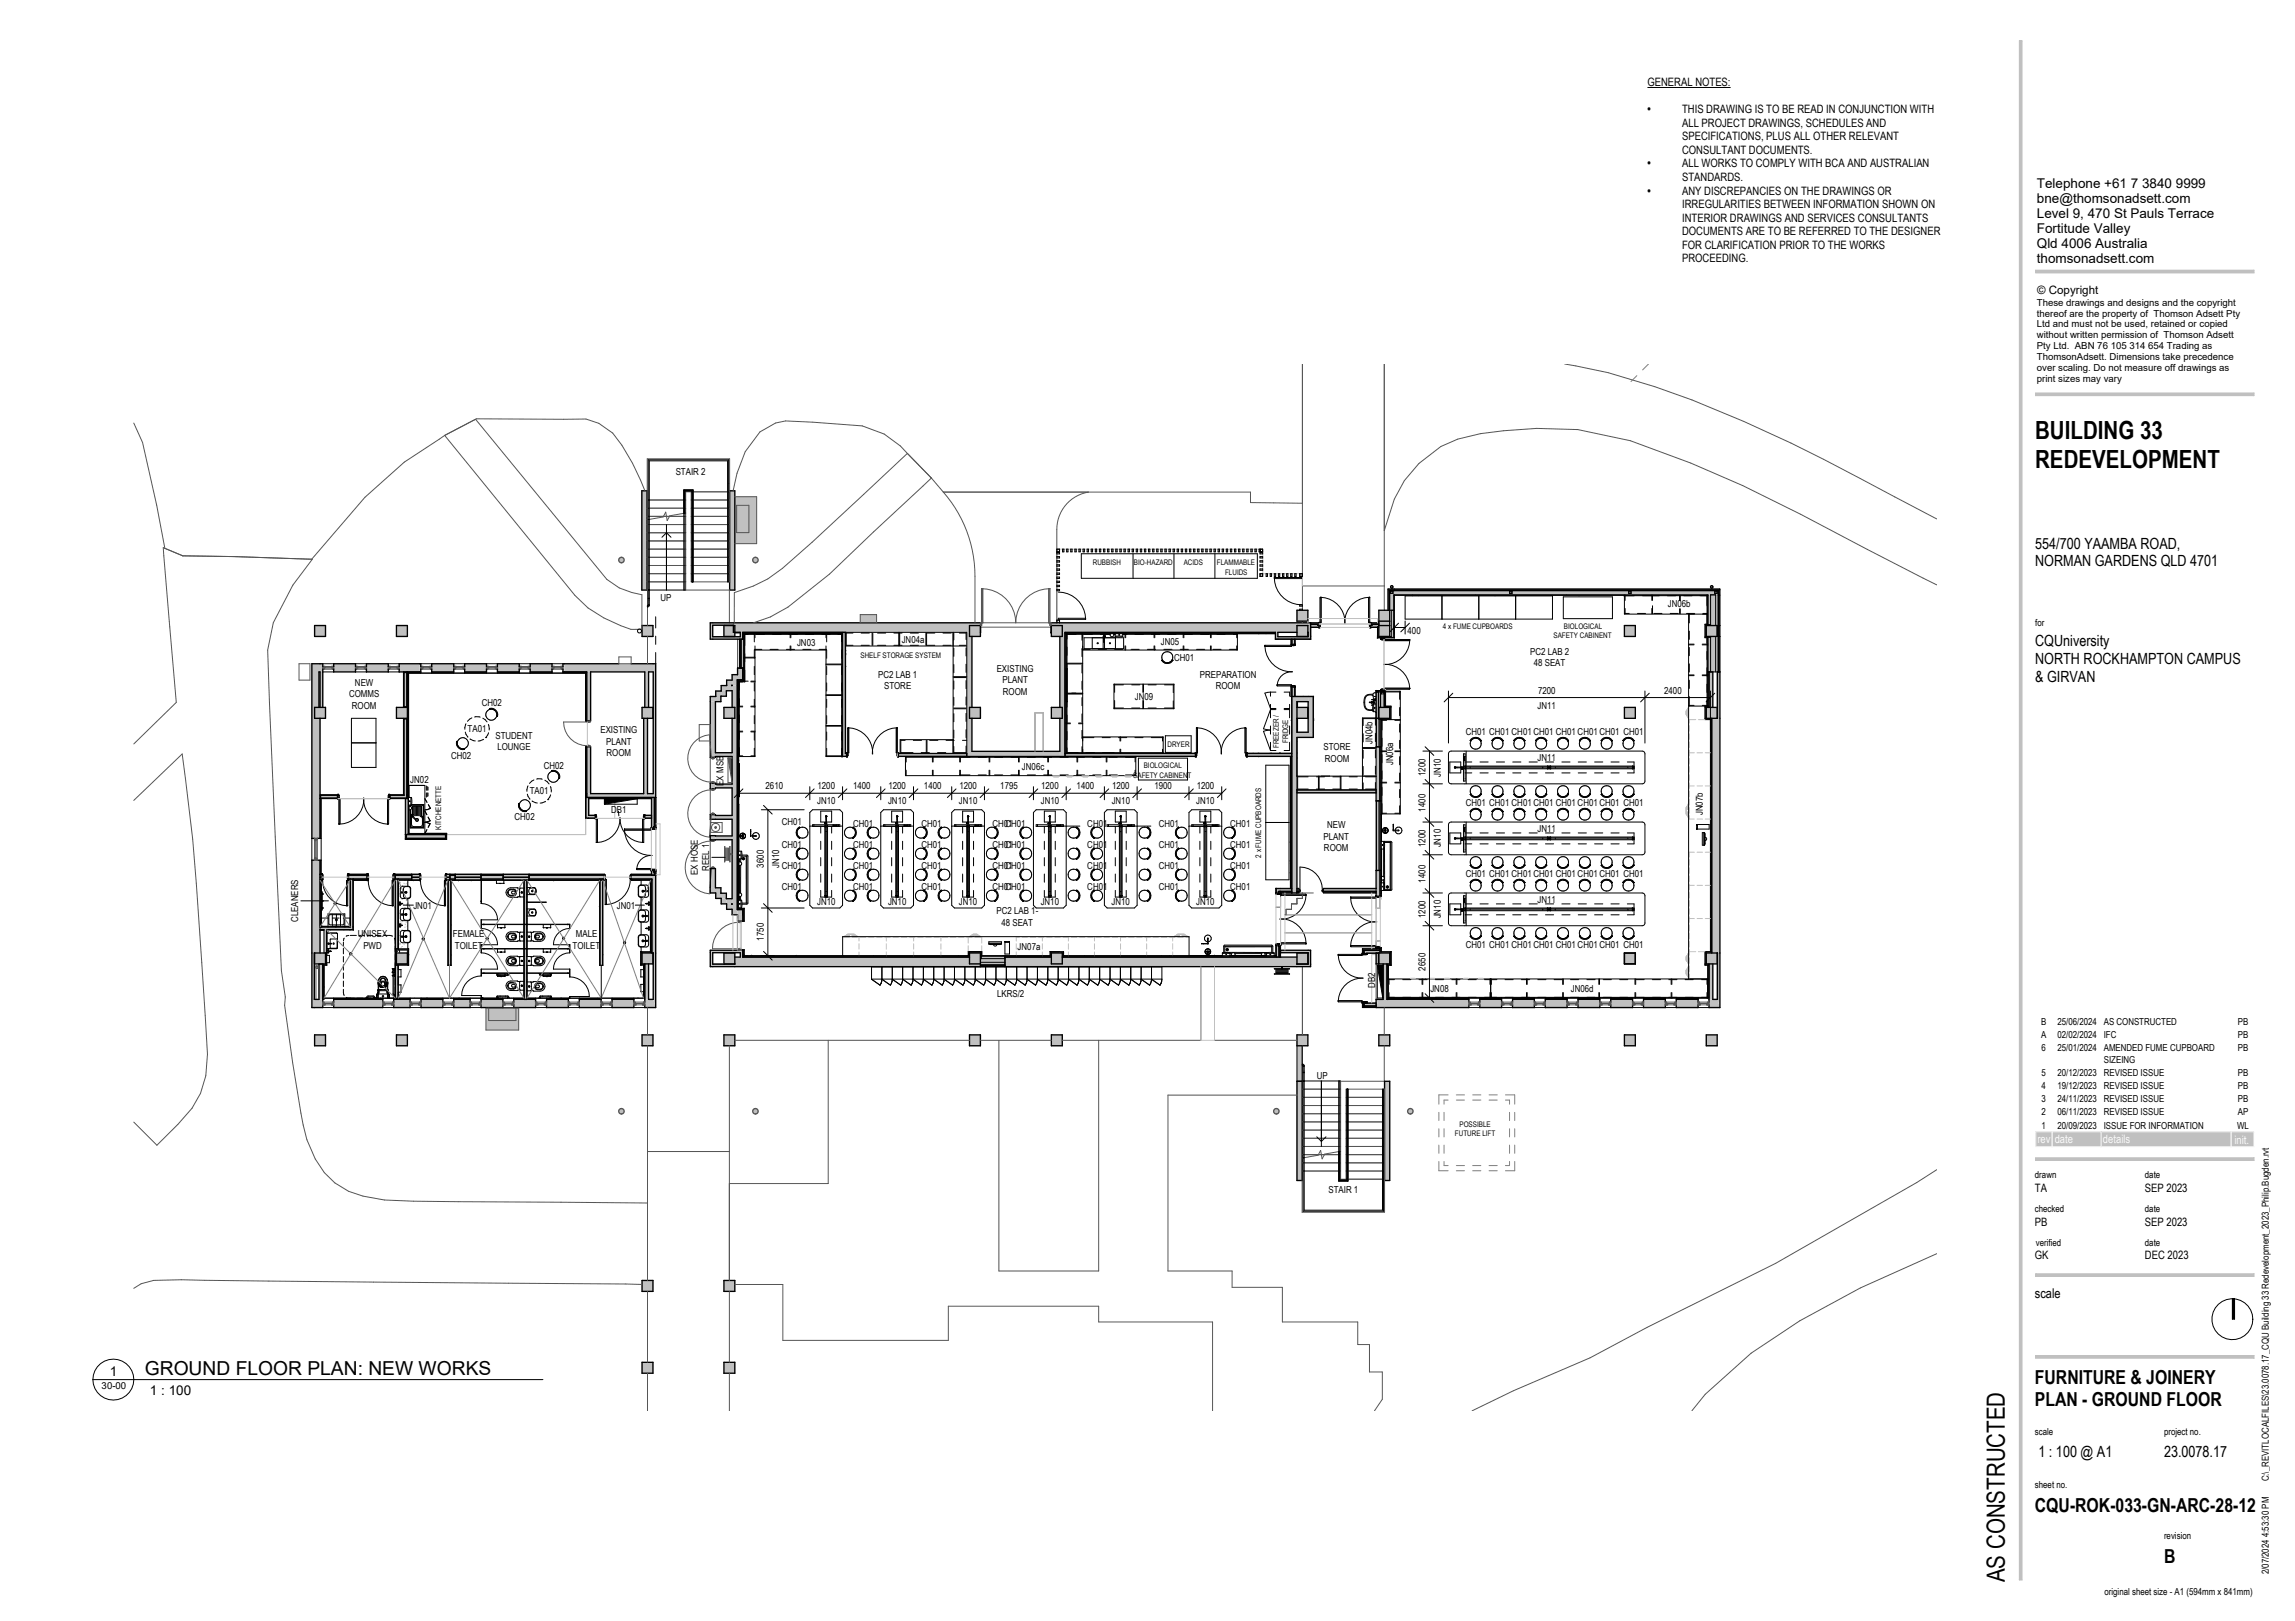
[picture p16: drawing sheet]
<svg xmlns="http://www.w3.org/2000/svg" width="841mm" height="594mm" viewBox="0 0 841 594" stroke-linecap="round" stroke-linejoin="round" font-family="sans-serif">
<defs><g id="words">
<g font-size="9.2">
<text x="745.8" y="160.9">BUILDING 33</text>
<text x="745.8" y="171.4">REDEVELOPMENT</text>
<text x="734.6" y="579.8" transform="rotate(-90 734.6 579.8)">AS CONSTRUCTED</text>
</g>
<g font-size="7.1">
<text x="53.1" y="504">GROUND FLOOR PLAN: NEW WORKS</text>
<text x="745.7" y="507.2">FURNITURE &amp; JOINERY</text>
<text x="745.7" y="515.2">PLAN - GROUND FLOOR</text>
<text x="745.7" y="554.2">CQU-ROK-033-GN-ARC-28-12</text>
<text x="793" y="572.8">B</text>
</g>
<g font-size="5.6">
<text x="745.8" y="201">554/700 YAAMBA ROAD,</text>
<text x="745.8" y="207.6">NORMAN GARDENS QLD 4701</text>
<text x="745.8" y="236.6">CQUniversity</text>
<text x="745.8" y="243.2">NORTH ROCKHAMPTON CAMPUS</text>
<text x="745.8" y="249.7">&amp; GIRVAN</text>
<text x="747" y="533.9">1 : 100 @ A1</text>
<text x="793" y="533.9">23.0078.17</text>
</g>
<g font-size="4.9">
<text x="746.4" y="69">Telephone +61 7 3840 9999</text>
<text x="746.4" y="74.5">bne@thomsonadsett.com</text>
<text x="746.4" y="80">Level 9, 470 St Pauls Terrace</text>
<text x="746.4" y="85.5">Fortitude Valley</text>
<text x="746.4" y="91">Qld 4006 Australia</text>
<text x="746.4" y="96.5">thomsonadsett.com</text>
<text x="745.7" y="475.5">scale</text>
<text x="40.3" y="504.3">1</text>
<text x="55" y="511.4">1 : 100</text>
</g>
<g font-size="4.2">
<text x="603.7" y="31.6">GENERAL NOTES:</text>
<text x="603.7" y="41.5">•</text>
<text x="616.4" y="41.5">THIS DRAWING IS TO BE READ IN CONJUNCTION WITH</text>
<text x="616.4" y="46.5">ALL PROJECT DRAWINGS, SCHEDULES AND</text>
<text x="616.4" y="51.4">SPECIFICATIONS, PLUS ALL OTHER RELEVANT</text>
<text x="616.4" y="56.4">CONSULTANT DOCUMENTS.</text>
<text x="603.7" y="61.4">•</text>
<text x="616.4" y="61.4">ALL WORKS TO COMPLY WITH BCA AND AUSTRALIAN</text>
<text x="603.7" y="71.3">•</text>
<text x="616.4" y="66.3">STANDARDS.</text>
<text x="616.4" y="71.3">ANY DISCREPANCIES ON THE DRAWINGS OR</text>
<text x="616.4" y="76.2">IRREGULARITIES BETWEEN INFORMATION SHOWN ON</text>
<text x="616.4" y="81.2">INTERIOR DRAWINGS AND SERVICES CONSULTANTS</text>
<text x="616.4" y="86.2">DOCUMENTS ARE TO BE REFERRED TO THE DESIGNER</text>
<text x="616.4" y="91.1">FOR CLARIFICATION PRIOR TO THE WORKS</text>
<text x="616.4" y="96.1">PROCEEDING.</text>
<text x="746.5" y="107.7">© Copyright</text>
<text x="745.7" y="436.8">TA</text>
<text x="786" y="436.8">SEP 2023</text>
<text x="745.7" y="449.1">PB</text>
<text x="786" y="449.1">SEP 2023</text>
<text x="745.7" y="461.5">GK</text>
<text x="786" y="461.5">DEC 2023</text>
</g>
<g font-size="4.2" fill="#fafafa">
<text x="746.6" y="419">rev</text>
<text x="752.9" y="419">date</text>
<text x="770.6" y="419">details</text>
<text x="818.8" y="419.1">init.</text>
</g>
<g font-size="3.5">
<text x="746.4" y="112.1">These drawings and designs and the copyright</text>
<text x="746.4" y="116">thereof are the property of Thomson Adsett Pty</text>
<text x="746.4" y="120">Ltd and must not be used, retained or copied</text>
<text x="746.4" y="124">without written permission of Thomson Adsett</text>
<text x="746.4" y="127.9">Pty Ltd. ABN 76 105 314 654 Trading as</text>
<text x="746.4" y="131.9">ThomsonAdsett. Dimensions take precedence</text>
<text x="746.4" y="135.9">over scaling. Do not measure off drawings as</text>
<text x="746.4" y="139.8">print sizes may vary</text>
<text x="247.6" y="174">STAIR 2</text>
<text x="242.1" y="220.3">UP</text>
<text x="611.2" y="222.5">JN06b</text>
<text x="515.8" y="232.3">400</text>
<text x="745.8" y="229.4">for</text>
<text x="292.1" y="236.6">JN03</text>
<text x="330.4" y="235.5">JN04a</text>
<text x="425.4" y="236.5">JN05</text>
<text x="560.7" y="239.8">PC2 LAB 2</text>
<text x="430.2" y="242.3">CH01</text>
<text x="562.1" y="244">48 SEAT</text>
<text x="130.1" y="251.4">NEW</text>
<text x="321.9" y="248.3">PC2 LAB 1</text>
<text x="365.2" y="246.3">EXISTING</text>
<text x="367.4" y="250.4">PLANT</text>
<text x="439.7" y="248.3">PREPARATION</text>
<text x="127.9" y="255.6">COMMS</text>
<text x="324" y="252.5">STORE</text>
<text x="367.5" y="254.6">ROOM</text>
<text x="415.9" y="256.5">JN09</text>
<text x="445.5" y="252.5">ROOM</text>
<text x="563.6" y="254.2">7200</text>
<text x="609.8" y="254.2">2400</text>
<text x="129" y="259.7">ROOM</text>
<text x="176.5" y="258.8">CH02</text>
<text x="563.5" y="259.7">JN11</text>
<text x="171.4" y="268.4">TA01</text>
<text x="220" y="268.7">EXISTING</text>
<text x="537.1" y="269.3">CH01 CH01 CH01 CH01 CH01 CH01 CH01 CH01</text>
<text x="181.5" y="270.8">STUDENT</text>
<text x="182.3" y="274.9">LOUNGE</text>
<text x="222.1" y="272.8">PLANT</text>
<text x="485" y="275">STORE</text>
<text x="503" y="272.7" transform="rotate(-90 503 272.7)">JN04b</text>
<text x="165.3" y="278">CH02</text>
<text x="199.2" y="281.8">CH02</text>
<text x="222.3" y="277">ROOM</text>
<text x="485.5" y="279.2">ROOM</text>
<text x="510.6" y="280.5" transform="rotate(-90 510.6 280.5)">JN06a</text>
<text x="563.4" y="278.9">JN11</text>
<text x="150.4" y="287">JN02</text>
<text x="265.2" y="287.9" transform="rotate(-90 265.2 287.9)">EX MSB</text>
<text x="374.5" y="282">JN06c</text>
<text x="522.4" y="284.4" transform="rotate(-90 522.4 284.4)">1200</text>
<text x="527.9" y="284.6" transform="rotate(-90 527.9 284.6)">JN10</text>
<text x="194.1" y="291.1">TA01</text>
<text x="280.5" y="289.2">2610</text>
<text x="299.6" y="289.2">1200</text>
<text x="312.6" y="289.2">1400</text>
<text x="325.6" y="289.2">1200</text>
<text x="338.6" y="289.2">1400</text>
<text x="351.6" y="289.2">1200</text>
<text x="366.6" y="289.2">1795</text>
<text x="381.5" y="289.2">1200</text>
<text x="394.5" y="289.2">1400</text>
<text x="407.5" y="289.2">1200</text>
<text x="423" y="289.2">1900</text>
<text x="438.5" y="289.2">1200</text>
<text x="224" y="298">DB1</text>
<text x="299.4" y="294.8">JN10</text>
<text x="325.4" y="294.8">JN10</text>
<text x="351.4" y="294.8">JN10</text>
<text x="381.4" y="294.8">JN10</text>
<text x="407.4" y="294.8">JN10</text>
<text x="438.4" y="294.8">JN10</text>
<text x="522.4" y="297.4" transform="rotate(-90 522.4 297.4)">1400</text>
<text x="537.1" y="295.3">CH01 CH01 CH01 CH01 CH01 CH01 CH01 CH01</text>
<text x="624" y="298.7" transform="rotate(-90 624 298.7)">JN07b</text>
<text x="188.6" y="300.6">CH02</text>
<text x="286.5" y="302.2">CH01</text>
<text x="312.6" y="302.9">CH01</text>
<text x="337.7" y="302.9">CH01</text>
<text x="363.7" y="302.9">CH01</text>
<text x="368.4" y="302.9">CH01</text>
<text x="398.4" y="302.9">CH01</text>
<text x="424.6" y="302.9">CH01</text>
<text x="450.8" y="302.9">CH01</text>
<text x="486.3" y="303.6">NEW</text>
<text x="563.4" y="304.9">JN11</text>
<text x="286.5" y="310.6">CH01</text>
<text x="312.6" y="310.6">CH01</text>
<text x="337.7" y="310.6">CH01</text>
<text x="363.7" y="310.6">CH01</text>
<text x="368.4" y="310.6">CH01</text>
<text x="398.4" y="310.6">CH01</text>
<text x="424.6" y="310.6">CH01</text>
<text x="450.8" y="310.6">CH01</text>
<text x="485" y="307.8">PLANT</text>
<text x="485.2" y="311.9">ROOM</text>
<text x="522.4" y="310.4" transform="rotate(-90 522.4 310.4)">1200</text>
<text x="527.9" y="310.6" transform="rotate(-90 527.9 310.6)">JN10</text>
<text x="279.9" y="317.9" transform="rotate(-90 279.9 317.9)">3600</text>
<text x="255.7" y="320.6" transform="rotate(-90 255.7 320.6)">EX HOSE</text>
<text x="259.9" y="319.1" transform="rotate(-90 259.9 319.1)">REEL 1</text>
<text x="285.5" y="318.1" transform="rotate(-90 285.5 318.1)">JN10</text>
<text x="286.5" y="318.3">CH01</text>
<text x="312.6" y="318.3">CH01</text>
<text x="337.7" y="318.3">CH01</text>
<text x="363.7" y="318.3">CH01</text>
<text x="368.4" y="318.3">CH01</text>
<text x="398.4" y="318.3">CH01</text>
<text x="424.6" y="318.3">CH01</text>
<text x="450.8" y="318.3">CH01</text>
<text x="522.4" y="323.4" transform="rotate(-90 522.4 323.4)">1400</text>
<text x="537.1" y="321.3">CH01 CH01 CH01 CH01 CH01 CH01 CH01 CH01</text>
<text x="286.5" y="326">CH01</text>
<text x="312.6" y="326">CH01</text>
<text x="337.7" y="326">CH01</text>
<text x="363.7" y="326">CH01</text>
<text x="368.4" y="326">CH01</text>
<text x="398.4" y="326">CH01</text>
<text x="424.6" y="326">CH01</text>
<text x="450.8" y="326">CH01</text>
<text x="151.5" y="333">JN01</text>
<text x="226" y="333">JN01</text>
<text x="299.4" y="331.8">JN10</text>
<text x="325.4" y="331.8">JN10</text>
<text x="351.4" y="331.8">JN10</text>
<text x="365.2" y="335">PC2 LAB 1-</text>
<text x="381.4" y="331.8">JN10</text>
<text x="407.4" y="331.8">JN10</text>
<text x="438.4" y="331.8">JN10</text>
<text x="563.4" y="330.9">JN11</text>
<text x="109.3" y="337.8" transform="rotate(-90 109.3 337.8)">CLEANERS</text>
<text x="367" y="339.2">48 SEAT</text>
<text x="522.4" y="336.4" transform="rotate(-90 522.4 336.4)">1200</text>
<text x="527.9" y="336.6" transform="rotate(-90 527.9 336.6)">JN10</text>
<text x="131.2" y="343.5">UNISEX</text>
<text x="133.1" y="347.7">PWD</text>
<text x="166" y="343.5">FEMALE</text>
<text x="166.7" y="347.7">TOILET</text>
<text x="209.8" y="347.7">TOILET</text>
<text x="211" y="343.5">MALE</text>
<text x="279.9" y="344.6" transform="rotate(-90 279.9 344.6)">1750</text>
<text x="537.1" y="347.3">CH01 CH01 CH01 CH01 CH01 CH01 CH01 CH01</text>
<text x="372.9" y="348">JN07a</text>
<text x="522.4" y="355.6" transform="rotate(-90 522.4 355.6)">2650</text>
<text x="365.4" y="365.2">LKRS/2</text>
<text x="503.9" y="362.1" transform="rotate(-90 503.9 362.1)">DB2</text>
<text x="524.2" y="363.5">JN08</text>
<text x="575.6" y="363.5">JN06d</text>
<text x="748" y="375.5">B</text>
<text x="753.9" y="375.5">25/06/2024</text>
<text x="770.9" y="375.5">AS CONSTRUCTED</text>
<text x="820" y="375.5">PB</text>
<text x="748" y="380.4">A</text>
<text x="753.9" y="380.4">02/02/2024</text>
<text x="770.9" y="380.4">IFC</text>
<text x="820" y="380.4">PB</text>
<text x="748.1" y="385.2">6</text>
<text x="753.9" y="385.2">25/01/2024</text>
<text x="770.9" y="385.2">AMENDED FUME CUPBOARD</text>
<text x="770.9" y="389.4">SIZEING</text>
<text x="820" y="385.2">PB</text>
<text x="482.5" y="395.3">UP</text>
<text x="748.1" y="394.2">5</text>
<text x="753.9" y="394.2">20/12/2023</text>
<text x="770.9" y="394.2">REVISED ISSUE</text>
<text x="820" y="394.2">PB</text>
<text x="748.1" y="399">4</text>
<text x="753.9" y="399">19/12/2023</text>
<text x="770.9" y="399">REVISED ISSUE</text>
<text x="820" y="399">PB</text>
<text x="748.1" y="403.9">3</text>
<text x="753.9" y="403.9">24/11/2023</text>
<text x="770.9" y="403.9">REVISED ISSUE</text>
<text x="820" y="403.9">PB</text>
<text x="748.1" y="413.6">1</text>
<text x="748.1" y="408.7">2</text>
<text x="753.9" y="413.6">20/09/2023</text>
<text x="753.9" y="408.7">06/11/2023</text>
<text x="770.9" y="413.6">ISSUE FOR INFORMATION</text>
<text x="770.9" y="408.7">REVISED ISSUE</text>
<text x="819.8" y="413.6">WL</text>
<text x="820" y="408.7">AP</text>
<text x="745.7" y="431.7">drawn</text>
<text x="786" y="431.7">date</text>
<text x="486.8" y="437.1">STAIR 1</text>
<text x="745.7" y="444.2">checked</text>
<text x="786" y="444.2">date</text>
<text x="746" y="456.5">verified</text>
<text x="786" y="456.5">date</text>
<text x="37.3" y="509">30-00</text>
<text x="745.7" y="525.9">scale</text>
<text x="793" y="525.9">project no.</text>
<text x="745.7" y="545.4">sheet no.</text>
<text x="831.5" y="542.9" transform="rotate(-90 831.5 542.9)">C:\_REVITLOCALFILES\23.0078.17_CQU Building 33 Redevelopment_2023_Philip.Bugden.rvt</text>
<text x="793" y="564">revision</text>
<text x="831.5" y="576.9" transform="rotate(-90 831.5 576.9)">2/07/2024 4:53:30 PM</text>
<text x="771.2" y="584.6">original sheet size - A1 (594mm x 841mm)</text>
</g>
<g font-size="2.8">
<text x="400.5" y="207.2">RUBBISH</text>
<text x="415.5" y="207.2">BIO-HAZARD</text>
<text x="433.8" y="207.2">ACIDS</text>
<text x="446" y="207.2">FLAMMABLE</text>
<text x="448.9" y="210.6">FLUIDS</text>
<text x="528.7" y="230.4">4 x FUME CUPBOARDS</text>
<text x="569.3" y="233.8">SAFETY CABINENT</text>
<text x="573.1" y="230.4">BIOLOGICAL</text>
<text x="315.3" y="241">SHELF STORAGE SYSTEM</text>
<text x="427.8" y="273.8">DRYER</text>
<text x="468.7" y="274.2" transform="rotate(-90 468.7 274.2)">FREEZER /</text>
<text x="472.1" y="272.4" transform="rotate(-90 472.1 272.4)">FRIDGE</text>
<text x="419.1" y="281.6">BIOLOGICAL</text>
<text x="415.3" y="285">SAFETY CABINENT</text>
<text x="161.7" y="304" transform="rotate(-90 161.7 304)">KITCHENETTE</text>
<text x="462.2" y="314.3" transform="rotate(-90 462.2 314.3)">2 x FUME CUPBOARDS</text>
<text x="534.8" y="413">POSSIBLE</text>
<text x="533.2" y="416.4">FUTURE LIFT</text>
</g>
</g></defs>
<g fill="#c0c0c0">
<path d="M115.3 229.2h4v4h-4z"/>
<path d="M145.3 229.2h4v4h-4z"/>
<path d="M235.3 229.2h4v4h-4z"/>
<path d="M265.3 229.2h4v4h-4z"/>
<path d="M355.3 229.2h4v4h-4z"/>
<path d="M385.3 229.2h4v4h-4z"/>
<path d="M475.3 229.2h4v4h-4z"/>
<path d="M505.3 229.2h4v4h-4z"/>
<path d="M595.3 229.2h4v4h-4z"/>
<path d="M625.3 229.2h4v4h-4z"/>
<path d="M625.3 259.2h4v4h-4z"/>
<path d="M595.3 259.2h4v4h-4z"/>
<path d="M505.3 259.2h4v4h-4z"/>
<path d="M475.3 259.2h4v4h-4z"/>
<path d="M385.3 259.2h4v4h-4z"/>
<path d="M355.3 259.2h4v4h-4z"/>
<path d="M265.3 259.2h4v4h-4z"/>
<path d="M235.3 259.2h4v4h-4z"/>
<path d="M145.3 259.2h4v4h-4z"/>
<path d="M115.3 259.2h4v4h-4z"/>
<path d="M115.3 349.2h4v4h-4z"/>
<path d="M145.3 349.2h4v4h-4z"/>
<path d="M115.3 379.2h4v4h-4z"/>
<path d="M145.3 379.2h4v4h-4z"/>
<path d="M235.3 349.2h4v4h-4z"/>
<path d="M235.3 379.2h4v4h-4z"/>
<path d="M265.3 379.2h4v4h-4z"/>
<path d="M265.3 349.2h4v4h-4z"/>
<path d="M355.3 349.2h4v4h-4z"/>
<path d="M385.3 349.2h4v4h-4z"/>
<path d="M385.3 379.2h4v4h-4z"/>
<path d="M355.3 379.2h4v4h-4z"/>
<path d="M475.3 349.2h4v4h-4z"/>
<path d="M505.3 349.2h4v4h-4z"/>
<path d="M505.3 379.2h4v4h-4z"/>
<path d="M475.3 379.2h4v4h-4z"/>
<path d="M595.3 349.2h4v4h-4z"/>
<path d="M595.3 379.2h4v4h-4z"/>
<path d="M625.3 379.2h4v4h-4z"/>
<path d="M625.3 349.2h4v4h-4z"/>
<path d="M235.3 469.2h4v4h-4z"/>
<path d="M235.3 499.2h4v4h-4z"/>
<path d="M265.3 499.2h4v4h-4z"/>
<path d="M265.3 469.2h4v4h-4z"/>
<path d="M239.4 349.2h.9v20l-.9-3z"/>
<path d="M271.3 348.2h.9v2.5h-.9z"/>
<path d="M260.3 348.2h11v.9h-11z"/>
<path d="M260.3 349.1h.9v5.1h-.9z"/>
<path d="M261.2 353.3h8.1v.9h-8.1z"/>
<path d="M479.4 348.2h.9v5.1h-.9z"/>
<path d="M469.3 348.2h10.1v.9h-10.1z"/>
<path d="M629.4 349.2h.9v20l-.9-3z"/>
<path d="M467.4 231.7h.9v2.5h-.9z"/>
<path d="M468.3 233.3h12v.9h-12z"/>
<path d="M480.3 228.2v5.1h-.9v-1.6z"/>
<path d="M387.3 228.2h93l-.9 3.5-.1-2.5h-4v2.5h-86v-2.5h-2z"/>
<path d="M260.3 228.2h.9v6h-.9z"/>
<path d="M261.2 233.3h11v.9h-11z"/>
<path d="M271.3 231.7h.9v1.6h-.9z"/>
<path d="M239.4 243.2h.9v49h-.9z"/>
<path d="M206.8 243.2h32.6v3h-32.6z"/>
<path d="M116.9 246.2h1.4v13h-1.4z"/>
<path d="M116.9 353.3h1.4v12.9h-1.4z"/>
<path d="M236.3 353.2h1.4v13h-1.4z"/>
<path d="M238.9 320.7h1.4v28.5h-1.4z"/>
<path d="M215 290.8h24.4v1.4h-24.4z"/>
<path d="M235.9 263.2h1.4v27.6h-1.4z"/>
<path d="M236.3 246.2h1.4v13h-1.4z"/>
<path d="M354.3 231.7h1v1.5h.9v26h-.9v4h.9v14h-1.9z"/>
<path d="M268.3 247.2h1.9v3.9h-1.9z"/>
<path d="M266.3 249.2h2v1.9h-2z"/>
<path d="M266.3 251.1l1.9 .1z"/>
<path d="M264.3 251.2h4v1.9h-4z"/>
<path d="M264.3 253.1h1.9v2h-1.9z"/>
<path d="M262.3 253.2h2v1.9h-2z"/>
<path d="M262.3 255.1h1.9v2h-1.9z"/>
<path d="M260.3 255.2h2v1.9h-2z"/>
<path d="M270.2 247.2l.1 1.9z"/>
<path d="M260.3 325.3h3.9v1.9h-3.9z"/>
<path d="M262.3 327.2h1.9v2h-1.9z"/>
<path d="M264.2 327.3h2v1.9h-2z"/>
<path d="M264.3 329.2h1.9v2h-1.9z"/>
<path d="M266.2 329.3h2.1v1.9h-2.1z"/>
<path d="M266.3 331.2h1.9v2h-1.9z"/>
<path d="M268.2 331.3l.1 1.9z"/>
<path d="M268.3 251.1h1.9v84.1h-1.9v-72h1v-4h-1z"/>
<path d="M270.2 333.3h2v1.9h-2z"/>
<path d="M262.2 275.8h6.1v1.4h-6.1z"/>
<path d="M262.2 287.3h6.1v1.4h-6.1z"/>
<path d="M262.2 298.8h6.1v1.4h-6.1z"/>
<path d="M262.2 306.3h6.1v1.4h-6.1z"/>
<path d="M475.3 268.3h6v1.9h-6z"/>
<path d="M473.4 255.2h1.9v72h-1.9z"/>
<path d="M475.3 255.2h4.1v1.9h-4.1z"/>
<path d="M389.3 231.7h1v45.5h-1.9v-14h.9v-4h-.9v-26h.9z"/>
<path d="M269.3 350.7h86v2.5h4v1h-90z"/>
<path d="M356.2 275.3h32.2v1.9h-32.2z"/>
<path d="M505.9 253.6h1.4v5.6h-1.4z"/>
<path d="M626.3 246.2h1.4v13h-1.4z"/>
<path d="M627.3 263.2h3v86h-3z"/>
<path d="M626.3 353.2h1.4v13h-1.4z"/>
<path d="M506.9 353.2h1.4v13h-1.4z"/>
<path d="M504.3 273.7h1.4v19.8h-1.4z"/>
<path d="M235.2 179.9h1.9v36.3h-1.9z"/>
<path d="M267.4 179.9h1.9v36.3h-1.9z"/>
<path d="M114.3 349.2h.9v20h-.9z"/>
<path d="M475.3 353.3h5v.9h-5z"/>
<path d="M629.4 246.2h.9v17h-.9z"/>
<path d="M261.2 228.2h7.6v.9h-7.6z"/>
<path d="M475.3 396.2h1.9v36.4h-1.9z"/>
<path d="M507.4 396.2h1.9v36.4h-1.9z"/>
<path d="M475.3 223.6h4v4h-4z"/>
<path d="M505.3 223.6h4v4h-4z"/>
<path d="M479.4 255.2h1.9v13.1h-1.9z"/>
<path d="M117.3 339.6l11.1 .1z"/>
<path d="M117.3 339.7h12v.9h-12z"/>
<path d="M236.3 366.2v3h4l-.9-3zM224.3 366.2v3h8v-3zM200.3 366.2v3h8v-3zM212.3 366.2v3h8v-3zM176.3 366.2v3h8v-3zM188.3 366.2v3h8v-3zM166.3 366.2v3h6v-3zM154.3 366.2v3h8v-3zM144.3 366.2v3h6v-3zM122.3 366.2v3h18v-3zM115.2 366.2v3h3.1v-3z"/>
<path d="M626.3 366.2v3h4l-.9-3zM614.3 366.2v3h8v-3zM602.3 366.2v3h8v-3zM590.3 366.2v3h8v-3zM578.3 366.2v3h8v-3zM566.3 366.2v3h8v-3zM554.3 366.2v3h8v-3zM542.3 366.2v3h8v-3zM505.2 366.2l-.9 3h34v-3z"/>
<path d="M385.1 228.2l.2 3.5v-2.5h2v-1zM268.8 228.2v3.5h86.5v-2.5h4v2.5v-3.5z"/>
<path d="M114.3 315.2v34h3v-34zM114.3 243.2v64h3v-44h-2v-4h2v-16z"/>
<path d="M215 273.7v17.1h1.4v-17.1zM215 246.2v18h1.4v-18z"/>
<path d="M260.3 298.5v1.7h1.9v-1.7zM260.3 287v2h1.9v-2zM260.3 257.1v20.4h1.9v-20.4z"/>
<path d="M270.3 348.1l1.9 .1zM270.3 335.2v2.4h1.9v-2.4z"/>
<path d="M504.3 347.2v.5h1.4v-.5zM504.3 319v9.4h1.4v-9.4z"/>
<path d="M118.7 244.2v.5h.4v-.5zM121.5 244.2v.5h.4v-.5z"/>
<path d="M118.3 244.2v1h.4v-1zM121.9 244.2v1h.4v-1z"/>
<path d="M133.5 244.2v.5h.4v-.5zM130.7 244.2v.5h.4v-.5z"/>
<path d="M133.9 244.2v1h.4v-1zM130.3 244.2v1h.4v-1z"/>
<path d="M145.5 244.2v.5h.4v-.5zM142.7 244.2v.5h.4v-.5z"/>
<path d="M145.9 244.2v1h.4v-1zM142.3 244.2v1h.4v-1z"/>
<path d="M157.4 244.2v.5h.4v-.5zM154.6 244.2v.5h.4v-.5z"/>
<path d="M157.8 244.2v1h.4v-1zM154.2 244.2v1h.4v-1z"/>
<path d="M169.5 244.2v.5h.4v-.5zM166.7 244.2v.5h.4v-.5z"/>
<path d="M166.3 244.2v1h.4v-1zM169.9 244.2v1h.4v-1z"/>
<path d="M178.7 244.2v.5h.4v-.5zM181.5 244.2v.5h.4v-.5z"/>
<path d="M181.9 244.2v1h.4v-1zM178.3 244.2v1h.4v-1z"/>
<path d="M193.5 244.2v.5h.4v-.5zM190.7 244.2v.5h.4v-.5z"/>
<path d="M193.9 244.2v1h.4v-1zM190.3 244.2v1h.4v-1z"/>
<path d="M205.5 244.2v.5h.4v-.5zM202.7 244.2v.5h.4v-.5z"/>
<path d="M205.9 244.2v1h.4v-1zM202.3 244.2v1h.4v-1z"/>
<path d="M538.7 367.7v.5h.4v-.5zM541.5 367.7v.5h.4v-.5z"/>
<path d="M538.3 367.2v1h.4v-1zM541.9 367.2v1h.4v-1z"/>
<path d="M550.7 367.7v.5h.4v-.5zM553.5 367.7v.5h.4v-.5z"/>
<path d="M550.3 367.2v1h.4v-1zM553.9 367.2v1h.4v-1z"/>
<path d="M562.7 367.7v.5h.4v-.5zM565.5 367.7v.5h.4v-.5z"/>
<path d="M565.9 367.2v1h.4v-1zM562.3 367.2v1h.4v-1z"/>
<path d="M577.5 367.7v.5h.4v-.5zM574.7 367.7v.5h.4v-.5z"/>
<path d="M577.9 367.2v1h.4v-1zM574.3 367.2v1h.4v-1z"/>
<path d="M586.7 367.7v.5h.4v-.5zM589.5 367.7v.5h.4v-.5z"/>
<path d="M589.9 367.2v1h.4v-1zM586.3 367.2v1h.4v-1z"/>
<path d="M598.7 367.7v.5h.4v-.5zM601.5 367.7v.5h.4v-.5z"/>
<path d="M601.9 367.2v1h.4v-1zM598.3 367.2v1h.4v-1z"/>
<path d="M610.7 367.7v.5h.4v-.5zM613.5 367.7v.5h.4v-.5z"/>
<path d="M610.3 367.2v1h.4v-1zM613.9 367.2v1h.4v-1z"/>
<path d="M622.7 367.7v.5h.4v-.5zM625.5 367.7v.5h.4v-.5z"/>
<path d="M622.3 367.2v1h.4v-1zM625.9 367.2v1h.4v-1z"/>
<path d="M121.5 367.7v.5h.4v-.5zM118.7 367.7v.5h.4v-.5z"/>
<path d="M121.9 367.2v1h.4v-1zM118.3 367.2v1h.4v-1z"/>
<path d="M140.7 367.7v.5h.4v-.5zM143.5 367.7v.5h.4v-.5z"/>
<path d="M143.9 367.2v1h.4v-1zM140.3 367.2v1h.4v-1z"/>
<path d="M153.5 367.7v.5h.4v-.5zM150.7 367.7v.5h.4v-.5z"/>
<path d="M153.9 367.2v1h.4v-1zM150.3 367.2v1h.4v-1z"/>
<path d="M165.5 367.7v.5h.4v-.5zM162.7 367.7v.5h.4v-.5z"/>
<path d="M165.9 367.2v1h.4v-1zM162.3 367.2v1h.4v-1z"/>
<path d="M172.7 367.7v.5h.4v-.5zM175.5 367.7v.5h.4v-.5z"/>
<path d="M172.3 367.2v1h.4v-1zM175.9 367.2v1h.4v-1z"/>
<path d="M184.7 367.7v.5h.4v-.5zM187.5 367.7v.5h.4v-.5z"/>
<path d="M184.3 367.2v1h.4v-1zM187.9 367.2v1h.4v-1z"/>
<path d="M196.7 367.7v.5h.4v-.5zM199.5 367.7v.5h.4v-.5z"/>
<path d="M199.9 367.2v1h.4v-1zM196.3 367.2v1h.4v-1z"/>
<path d="M211.5 367.7v.5h.4v-.5zM208.7 367.7v.5h.4v-.5z"/>
<path d="M211.9 367.2v1h.4v-1zM208.3 367.2v1h.4v-1z"/>
<path d="M223.5 367.7v.5h.4v-.5zM220.7 367.7v.5h.4v-.5z"/>
<path d="M223.9 367.2v1h.4v-1zM220.3 367.2v1h.4v-1z"/>
<path d="M235.5 367.7v.5h.4v-.5zM232.7 367.7v.5h.4v-.5z"/>
<path d="M232.3 367.2v1h.4v-1zM235.9 367.2v1h.4v-1z"/>
<path d="M115.3 314.4v.4h.5v-.4zM115.3 307.6v.4h.5v-.4z"/>
<path d="M115.3 314.8v.4h1v-.4zM115.3 307.2v.4h1v-.4z"/>
<path d="M215.2 273.3v.4h1v-.4zM215.2 264.2v.4h1v-.4z"/>
<path d="M215.6 273.1l.2 .2zM215.6 264.6l.2 .1z"/>
<path d="M270.8 347.7v.4h.9v-.4zM270.8 337.6v.4h.9v-.4z"/>
<path d="M271.2 347.5l.2 .2zM271.2 338l.2 .1z"/>
<path d="M260.7 286.6v.4h1v-.4zM260.7 277.5v.4h1v-.4z"/>
<path d="M261.1 286.5l.2 .1zM261.1 277.9l.2 .1z"/>
<path d="M260.7 298.1v.4h1v-.4zM260.7 289v.4h1v-.4z"/>
<path d="M261.1 298l.2 .1zM261.1 289.4l.2 .1z"/>
<path d="M260.8 317.9v.4h.9v-.4zM260.8 307.8v.4h.9v-.4z"/>
<path d="M261.2 317.7l.2 .2zM261.2 308.2l.2 .1z"/>
<path d="M119.6 340.6l9.8 .1zM117.3 340.6l1.4 .1z"/>
<circle cx="227.7" cy="407.2" r="1"/>
<circle cx="276.8" cy="407.2" r="1"/>
<circle cx="467.7" cy="407.2" r="1"/>
<circle cx="516.8" cy="407.2" r="1"/>
<circle cx="227.7" cy="205.2" r="1"/>
<circle cx="276.8" cy="205.2" r="1"/>
</g>
<path d="M119.7 340.7v8.5" fill="none" stroke="#c0c0c0" stroke-width=".37"/>
<path d="M118.7 340.6h.9v8.6h-.9z" fill="#c0c0c0"/>
<path d="M176.4 338.7h15.6M176.4 356.6h15.6" fill="none" stroke="#c0c0c0" stroke-width=".37"/>
<g fill="#c0c0c0">
<path d="M176.4 347.6l15.6 .1z"/>
<path d="M475.3 383.2h1.9v13h-1.9z"/>
<path d="M595.3 349.2h4v4h-4z"/>
<path d="M510.8 218l.1 5.6z"/>
<path d="M508.6 215.8l.1 7.8z"/>
<path d="M508.7 215.9h.4v7.7h-.4z"/>
<path d="M176.3 364.8l.1 1zM176.3 355.2l.1 2.4zM176.3 346.2l.1 2.9zM176.3 337.1l.1 3.1zM176.3 322.6l.1 8.5z"/>
</g>
<path d="M509.1 216.3v7.3" fill="none" stroke="#c0c0c0" stroke-width=".37"/>
<g fill="#c0c0c0">
<path d="M509.2 216.4l.1 7.2z"/>
<path d="M510.9 218l115 .1z"/>
<path d="M508.7 215.8l121.6 .1z"/>
<path d="M509.1 215.9h121.1v.4h-121.1z"/>
<path d="M509.2 216.3l120.6 .1z"/>
<path d="M509.3 216.4l120.4 .1z"/>
<path d="M509.3 216.5v7.1h1.5v-7.1zM509.6 216.6h.9v.9h-.9zM509.6 216.6v.8h.8v-.8z"/>
<path d="M510.8 216.5v1.5h118.8v-1.5zM628.4 216.6h.9v.9h-.9zM596.8 216.6h.9v.9h-.9zM553.2 216.6h.9v.9h-.9zM628.4 216.6v.8h.8v-.8zM596.9 216.6v.8h.8v-.8zM553.2 216.6v.8h.8v-.8z"/>
</g>
<path d="M625.8 218.1v10.8M629.6 216.5v12.7M629.7 216.4v12.8M630 216.3v12.9M630.2 215.9v13.3" fill="none" stroke="#c0c0c0" stroke-width=".37"/>
<g fill="#c0c0c0">
<path d="M628.7 218h.9v11.2h-.9z"/>
<path d="M626.8 218h1.9v11.2h-1.9z"/>
<path d="M625.9 218h.9v10.9h-.9z"/>
<path d="M309.7 231.7l.2 44.5z"/>
</g>
<path d="M308.7 231.7v45.5" fill="none" stroke="#c0c0c0" stroke-width=".37"/>
<g fill="#c0c0c0">
<path d="M308.8 231.7h.9v45.4h-.9z"/>
<path d="M329.1 276.6v.6h25.2l-25-.1zM308.8 277.1l1.5 .1v-.6l-.1 .5z"/>
<path d="M329.3 276.2v.9h25v-.9zM309.7 276.2v.9h.5v-.9z"/>
<path d="M329.1 276v.6l.2-.4h25zM309.9 276l.3 .2 .1 .4v-.6z"/>
<path d="M456.9 276.6v.6h16.5l-16.3-.1zM390.3 277.1l47.8 .1v-.6l-.1 .5z"/>
<path d="M457.1 276.2v.9h16.3v-.9zM390.3 276.2v.9h47.7v-.9z"/>
<path d="M456.9 276v.6l.2-.4h16.3zM390.6 276l47.4 .2 .1 .4v-.6z"/>
<path d="M146.3 243.2v3h7.5v-3zM134.3 243.2v3h8v-3zM122.3 243.2v3h8v-3zM117.3 243.2v3h1v-3z"/>
<path d="M194.3 243.2v3h8v-3zM206.3 243.2v3h.5v-3zM182.3 243.2v3h8v-3zM170.3 243.2v3h8v-3zM153.8 243.2v3h.4v-3zM158.2 243.2v3h8.1v-3z"/>
<path d="M193 347.7l.1 18.5zM193 338.8l.1 8.8zM193 322.6v16.1z"/>
</g>
<path d="M192.1 322.6v43.6" fill="none" stroke="#c0c0c0" stroke-width=".37"/>
<g fill="#c0c0c0">
<path d="M164.2 322.6l.1 31.1z"/>
<path d="M165.2 322.6l.1 31.1z"/>
<path d="M164.3 322.6h.9v31.1h-.9z"/>
<path d="M467.7 325.5l5.3 .1z"/>
<path d="M469.3 327.1l4.1 .1z"/>
<path d="M469.2 326.8h4.2v.3h-4.2z"/>
<path d="M468.8 326.6l4.6 .2z"/>
<path d="M468.7 326.6h4.7z"/>
<path d="M468.6 325.6h4.8v1h-4.8z"/>
<path d="M192.1 338.7l16.6 .1z"/>
<path d="M193.1 356.5l15.6 .2z"/>
<path d="M192.1 347.6l16.6 .1z"/>
<path d="M219.8 322.1l.1 31.6z"/>
<path d="M220.8 322.1l.1 31.6z"/>
<path d="M219.9 322.1h.9v31.6h-.9z"/>
<path d="M193.1 330.6l7 .1z"/>
<path d="M231.3 320.7h7.6v1.4h-7.6z"/>
<path d="M144.4 322.5l.4 .1z"/>
<path d="M193.9 320.7h27.6v1.4h-27.6z"/>
<path d="M144.9 347.8h4.7v.4h-4.7z"/>
<path d="M149.3 348.2h.3v5.4h-.3z"/>
<path d="M149.6 347.8l.1 5.9z"/>
<path d="M144.9 353.2h4.4v.4h-4.4z"/>
<path d="M144.8 353.6l4.8 .1z"/>
<path d="M179.1 369.5h10v4.5h-10z"/>
<path d="M269.9 185.2h4.5v10h-4.5z"/>
<path d="M178.1 369.5h1v4.5h10v-4.5h1v8h-12z"/>
<path d="M144.8 322.1l.1 25.6z"/>
<path d="M145.9 322.1v25.6z"/>
<path d="M144.9 322.1h1v25.6h-1z"/>
<path d="M119.3 349.2h.3v4.4h-.3z"/>
<path d="M119.6 349.2v4.5z"/>
<path d="M118.3 353.2h1v.4h-1z"/>
<path d="M118.6 353.6l1 .1z"/>
<path d="M192.1 347.7v18.5h.9v-18.5zM192.1 338.8v8.8h.9v-8.8zM192.1 322.6v16.1h.9v-16.1z"/>
<path d="M468.4 346.2l.8 .1 .1 4.4v-4.5zM468.4 327.3l.9 .1v-.3z"/>
<path d="M468.4 346.3v.3h.4v4.1h.4v-4.4zM468.4 326.9v.4h.8v-.5z"/>
<path d="M468.4 346.6l.3 .2 .1 3.9v-4.1zM468.4 326.8l.4 .1v-.3z"/>
<path d="M468.4 346.8h.2l.1 3.9v-3.9zM468.4 326.7l.3 .1v-.2z"/>
<path d="M467.7 346.3v4.4h.9v-3.9h-.2v-.5zM467.7 325.6v1.6h.7l.2-1.6z"/>
<path d="M467.6 350.2l.1 .2zM467.6 346.2l.1 3.9v-3.8l.7-.1zM467.6 325.5v1.9h.8l-.7-.2z"/>
<path d="M208.7 365.2l.1 .6zM208.7 355.1l.1 2.9zM208.7 346.2l.1 2.9zM208.7 338.7l.1 1.5z"/>
<path d="M502.2 228.2v.9l.1-.8h3zM480.3 228.2l3 .1 .1 .8v-.9z"/>
<path d="M502.3 228.3v.8h.4v-.4h2.6v-.4zM480.3 228.3v.4h2.7v.4h.3v-.8z"/>
<path d="M502.7 228.7v.4l.1-.3h2.5zM480.3 228.7l2.5 .1 .2 .3v-.4z"/>
<path d="M502.8 228.8v.3l.1-.2h2.4zM480.3 228.8l2.5 .1v.2v-.3z"/>
<path d="M502.4 229.1v.7h2.9v-.9zM480.3 228.9v.9h3v-.7h-.5v-.2z"/>
<path d="M502.2 229.1v.8h3.1l-2.9-.1zM480.3 229.8l3.1 .1v-.8l-.1 .7z"/>
<path d="M239.5 318.9l.8 .1 .1 1.7v-1.8zM240.3 292.2v11.2l-.8 .1h.9z"/>
<path d="M239.5 319v.4h.4v1.3h.4v-1.7zM239.9 292.2v10.8h-.4v.4h.8v-11.2z"/>
<path d="M239.5 319.4l.3 .1 .1 1.2v-1.3zM239.8 292.2v10.7l-.3 .1h.4z"/>
<path d="M239.5 319.5l.3 1.2v-1.2zM239.7 292.2v10.6l-.2 .1h.3z"/>
<path d="M238.8 319.1v1.6h.9l-.2-1.6zM238.8 292.2v11.2h.7v-.6h.2v-10.6z"/>
<path d="M238.7 318.9l.1 1.8v-1.6l.7-.2zM238.7 292.2v11.3h.8l-.7-.1z"/>
<path d="M144.4 320.3l.4 .1zM134.5 320.3l.2 .1z"/>
<path d="M144.4 321.5v1h.4v-1zM134.5 321.5l.2 1z"/>
<path d="M144.4 321.4l.4 .1zM134.5 321.4l.2 .1z"/>
<path d="M144.4 320.4v1h.4v-1zM134.5 320.4l.2 1z"/>
<path d="M260.3 318.3v7h1.9v-7zM260.3 306.2v1.6h1.9v-1.6z"/>
<path d="M146 347.7l3.7 .1zM144.8 347.7l1.1 .1z"/>
<path d="M269.3 182v17.2h8v-17.2zM269.9 185.2h4.5v10h-4.5z"/>
<circle cx="116.1" cy="354.4" r=".45"/>
</g>
<path d="M118.5 353.6v12.6" fill="none" stroke="#c0c0c0" stroke-width=".37"/>
<g fill="#c0c0c0">
<path d="M118.6 353.7l.1 12.2z"/>
<path d="M122.3 365.8l18 .1z"/>
<path d="M238.5 322.5h.4v26.7h-.4z"/>
<path d="M122.3 365.9v.3h18v-.3zM118.6 365.9l.1 .3z"/>
<path d="M188.3 365.9v.3h3.8v-.3zM176.3 365.9v.3h8v-.3zM166.3 365.9v.3h6v-.3zM154.3 365.9v.3h8v-.3zM144.3 365.9v.3h6v-.3z"/>
<path d="M188.3 365.8l3.8 .1zM176.3 365.8l8 .1zM166.3 365.8l6 .1zM144.3 365.8l6 .1zM154.3 365.8l8 .1z"/>
<path d="M231.4 322.1v.4h7.5v-.4zM193.9 322.1v.4h27.4v-.4z"/>
<path d="M231.4 322.5l6.9 .1zM193.9 322.5l27.4 .1z"/>
</g>
<path d="M238.5 322.6v26.3" fill="none" stroke="#c0c0c0" stroke-width=".37"/>
<g fill="#c0c0c0">
<path d="M235.9 353.2h.4v12.6h-.4z"/>
<path d="M235.8 353.6l.1 12.2z"/>
<path d="M234.9 353.2h1v.4h-1z"/>
<path d="M234.8 353.6l1 .1z"/>
<path d="M224.3 365.9v.3h8v-.3zM212.3 365.9v.3h8v-.3zM193.1 365.9v.3h3.2v-.3zM200.3 365.9v.3h8v-.3z"/>
<path d="M224.3 365.8l8 .1zM212.3 365.8l8 .1zM193.1 365.8l3.2 .1zM200.3 365.8l8 .1z"/>
</g>
<path d="M235.1 348.9v4.3" fill="none" stroke="#c0c0c0" stroke-width=".37"/>
<g fill="#c0c0c0">
<path d="M234.8 348.8l.1 4.8z"/>
<path d="M235.3 348.9h3.2v.3h-3.2z"/>
<path d="M234.9 348.8l3.4 .1z"/>
</g>
<path d="M117.5 322.6v17M117.7 322.6v17" fill="none" stroke="#c0c0c0" stroke-width=".37"/>
<g fill="#c0c0c0">
<path d="M315.2 225.2h6v3h-6z"/>
<path d="M272.2 231.7h36.5v.4h-36.5z"/>
<path d="M272.5 232.1l36.2 .1z"/>
</g>
<path d="M272.4 232.1v2.1M272.6 232.2v2" fill="none" stroke="#c0c0c0" stroke-width=".37"/>
<g fill="#c0c0c0">
<path d="M270.2 249.1h2v.4h-2z"/>
<path d="M270.5 249.5l2 .1z"/>
</g>
<path d="M270.4 249.5v83.8" fill="none" stroke="#c0c0c0" stroke-width=".37"/>
<g fill="#c0c0c0">
<path d="M270.5 249.6l.2 83.4z"/>
<path d="M270.5 333h2v.3h-2z"/>
<path d="M270.8 332.8l1.9 .2z"/>
<path d="M272.5 350.4h82.8v.3h-82.8z"/>
<path d="M272.7 350.2l82.2 .2z"/>
<path d="M354.9 348.9h.4v1.5h-.4z"/>
<path d="M354.8 348.7l.1 1.5z"/>
<path d="M355.3 348.9h4.3v.3h-4.3z"/>
<path d="M354.9 348.7l4.9 .2z"/>
<path d="M359.3 349.2h.3v2.1h-.3z"/>
<path d="M359.6 348.9l.2 1.3z"/>
<path d="M368.3 350.4h17v.3h-17z"/>
<path d="M368.3 350.2l16.6 .2z"/>
<path d="M384.9 348.9h.4v1.5h-.4z"/>
<path d="M384.8 348.7l.1 1.5z"/>
<path d="M385.3 348.9h4.3v.3h-4.3z"/>
<path d="M384.9 348.7l4.9 .2z"/>
<path d="M389.3 349.2h.3v1.5h-.3z"/>
<path d="M389.6 348.9l.2 1.5z"/>
<path d="M389.6 350.4h78.1v.3h-78.1z"/>
<path d="M389.8 350.2l77.8 .2z"/>
<path d="M473 277.2h.4v48.4h-.4z"/>
<path d="M472.9 277.2l.1 48.3z"/>
<path d="M507.3 253.2h.3v6h-.3z"/>
<path d="M507.6 253.2l.1 5.7z"/>
<path d="M507.6 258.9h2v.3h-2z"/>
<path d="M507.7 258.7l2 .2z"/>
<path d="M272.2 348.1v2.6h.3v-2.6zM272.2 333.3v4.3h.3v-4.3z"/>
<path d="M272.5 348.1l.2 2.3zM272.5 333l.2 4.6z"/>
</g>
<path d="M509.4 259.2v4.4" fill="none" stroke="#c0c0c0" stroke-width=".37"/>
<g fill="#c0c0c0">
<path d="M509.6 258.9l.1 4.8z"/>
<path d="M505.3 263.2h4v.4h-4z"/>
</g>
<path d="M506.1 263.6h3.5" fill="none" stroke="#c0c0c0" stroke-width=".37"/>
<g fill="#c0c0c0">
<path d="M505.7 273.7h.3v19.8h-.3z"/>
<path d="M506 273.7l.1 19.8z"/>
<path d="M506 348.9h3.6v.3h-3.6z"/>
<path d="M506.1 348.7l3.6 .2z"/>
</g>
<path d="M509.4 349.2v4.4M509.7 348.9v4.8" fill="none" stroke="#c0c0c0" stroke-width=".37"/>
<g fill="#c0c0c0">
<path d="M508.3 353.2h1v.4h-1z"/>
<path d="M508.6 353.6l1 .1z"/>
<path d="M508.3 353.6h.3v12.6h-.3z"/>
</g>
<path d="M508.7 353.7v12.2" fill="none" stroke="#c0c0c0" stroke-width=".37"/>
<g fill="#c0c0c0">
<path d="M625.9 353.6h.4v12.1h-.4z"/>
<path d="M625.8 353.7l.1 12z"/>
<path d="M624.9 353.2h1.4v.4h-1.4z"/>
<path d="M624.8 353.6l1.1 .1z"/>
<path d="M624.9 348.9h.4v4.3h-.4z"/>
<path d="M624.8 348.7l.1 4.9z"/>
<path d="M625.3 348.9h2v.3h-2z"/>
<path d="M624.9 348.7l2 .2z"/>
<path d="M626.9 263.2h.4v85.7h-.4z"/>
<path d="M626.8 263.6l.1 85.1z"/>
<path d="M624.9 263.2h2v.4h-2z"/>
<path d="M624.8 263.6l2 .1z"/>
<path d="M614.3 365.9v.3h8v-.3zM602.3 365.9v.3h8v-.3zM590.3 365.9v.3h8v-.3zM578.3 365.9v.3h8v-.3zM566.3 365.9v.3h8v-.3zM554.3 365.9v.3h8v-.3zM542.3 365.9v.3h8v-.3zM508.6 365.9v.3h29.7v-.3z"/>
<path d="M614.3 365.7l8 .2zM602.3 365.7l8 .2zM590.3 365.7l8 .2zM578.3 365.7l8 .2zM566.3 365.7l8 .2zM554.3 365.7l8 .2zM542.3 365.7l8 .2zM508.7 365.7l29.6 .2z"/>
</g>
<path d="M625.1 259.2v4" fill="none" stroke="#c0c0c0" stroke-width=".37"/>
<g fill="#c0c0c0">
<path d="M624.8 258.9l.1 4.7z"/>
<path d="M624.9 258.9h1.4v.3h-1.4z"/>
<path d="M624.8 258.7l1.1 .2z"/>
<path d="M625.9 246.2h.4v12.7h-.4z"/>
<path d="M625.8 246.2l.1 12.5z"/>
<path d="M624.9 233.2h1.9v.4h-1.9z"/>
<path d="M624.8 233.6l1 .1z"/>
<path d="M624.9 228.9h.4v4.3h-.4z"/>
<path d="M624.8 228.7l.1 4.9z"/>
<path d="M625.3 228.9h1.5v.3h-1.5z"/>
<path d="M624.9 228.7l.9 .2z"/>
</g>
<path d="M272.4 244.8v4.7M272.6 244.8v4.8" fill="none" stroke="#c0c0c0" stroke-width=".37"/>
<path d="M270.3 244.8h1.9v4.3h-1.9z" fill="#c0c0c0"/>
<path d="M272.6 234.2v10.6" fill="none" stroke="#c0c0c0" stroke-width=".37"/>
<path d="M271 234.2v10.6z" fill="#c0c0c0"/>
<path d="M271.2 234.2v10.6M271.5 234.2v10.6M271.6 234.2v10.6" fill="none" stroke="#c0c0c0" stroke-width=".37"/>
<g fill="#c0c0c0">
<path d="M271.6 234.2h.9v10.6h-.9z"/>
<path d="M176.3 320.7h8.1v1.4h-8.1z"/>
<path d="M164.9 320.7h1.9v1.4h-1.9z"/>
<path d="M144.8 320.7h6.1v1.4h-6.1z"/>
<path d="M166.8 322.5l9.5 .1z"/>
<path d="M166.8 320.3l9.5 .1z"/>
<path d="M166.8 320.4h9.5v1h-9.5z"/>
<path d="M166.8 321.4h9.5v.1h-9.5z"/>
<path d="M166.8 321.5h9.5v1h-9.5z"/>
<path d="M184.4 322.5l9.5 .1z"/>
<path d="M184.4 320.3l9.5 .1z"/>
<path d="M184.4 320.4h9.5v1h-9.5z"/>
<path d="M184.4 321.4h9.5v.1h-9.5z"/>
<path d="M184.4 321.5h9.5v1h-9.5z"/>
<path d="M145.9 322.1h5v.4h-5z"/>
<path d="M146 322.5l4.9 .1z"/>
<path d="M164.9 322.1h1.9v.4h-1.9z"/>
<path d="M164.9 322.5l1.9 .1z"/>
<path d="M176.3 322.1h8.1v.4h-8.1z"/>
<path d="M176.3 322.5l8.1 .1z"/>
<path d="M509.8 223.6h1v10h-1z"/>
<path d="M163.5 322.5l1.4 .1zM150.9 322.5l2.9 .1z"/>
<path d="M163.5 320.3l1.4 .1zM150.9 320.3l2.9 .1z"/>
<path d="M163.5 320.4v1h1.4v-1zM150.9 320.4v1h2.9v-1z"/>
<path d="M163.5 321.4v.1h1.4v-.1zM150.9 321.4v.1h2.9v-.1z"/>
<path d="M163.5 321.5v1h1.4v-1zM150.9 321.5v1h2.9v-1z"/>
</g>
<path d="M510.8 223.6v10.1" fill="none" stroke="#c0c0c0" stroke-width=".37"/>
<path d="M625.8 233.6l.1 12.6z" fill="#c0c0c0"/>
<path d="M629.6 233.2v13M629.7 233.2v13M630 233.2v13M630.2 233.2v13" fill="none" stroke="#c0c0c0" stroke-width=".37"/>
<g fill="#c0c0c0">
<path d="M628.7 233.2h.9v13h-.9z"/>
<path d="M626.8 233.2h1.9v13h-1.9z"/>
<path d="M625.9 233.6h.9v12.6h-.9z"/>
</g>
<path d="M629.4 229.2v4M629.6 229.2v4M629.7 229.2v4M630 229.2v4M630.2 229.2v4" fill="none" stroke="#c0c0c0" stroke-width=".37"/>
<path d="M504.3 253.6h.9v9.6h-.9z" fill="#c0c0c0"/>
<path d="M504.9 229.7v4M505.1 229.7v3.9" fill="none" stroke="#c0c0c0" stroke-width=".37"/>
<g fill="#c0c0c0">
<path d="M506 263.6l.1 10.1z"/>
<path d="M504.3 263.2l.1 10.5z"/>
<path d="M504.4 263.2h.9v10.5h-.9z"/>
<path d="M505.3 263.6h.4v10.1h-.4z"/>
<path d="M505.7 263.6h.3v10.1h-.3z"/>
<path d="M359.3 354.1l9 .1z"/>
<path d="M359.6 350.2l8.7 .2z"/>
<path d="M359.6 350.4h8.7v.9h-8.7z"/>
<path d="M359.3 351.3h9v1.3h-9z"/>
<path d="M359.3 352.6h9v1h-9z"/>
<path d="M505.9 347.2l.2 1.7v-1.7zM506 319l-.1 9.4h.2z"/>
<path d="M505.7 347.2v2h.3v-1.8zM505.7 319v9.4h.2l.1-9.4z"/>
</g>
<path d="M359.3 353.6h9" fill="none" stroke="#c0c0c0" stroke-width=".37"/>
<g fill="#c0c0c0">
<path d="M359.3 353.6l9 .2z"/>
<path d="M359.3 353.8h9v.3h-9z"/>
<path d="M390.3 231.7h77.1v.4h-77.1z"/>
<path d="M390.6 232.1l76.8 .1z"/>
<path d="M390.3 232.1h.3v44.1h-.3z"/>
<path d="M390.6 232.2l.2 43.8z"/>
<path d="M506 293.5l.1 25.5z"/>
<path d="M504.3 293.5l.1 25.5z"/>
<path d="M504.4 293.5h.9v25.5h-.9z"/>
<path d="M505.3 293.5h.4v25.5h-.4z"/>
<path d="M505.7 293.5h.3v25.5h-.3z"/>
<path d="M500.8 367.5l3.5 .1z"/>
<path d="M499.2 369.1l5.1 .1z"/>
<path d="M499.3 368.8h5v.3h-5z"/>
<path d="M499.7 368.6l4.6 .2z"/>
<path d="M499.8 368.6h4.5z"/>
<path d="M499.9 367.6h4.4v1h-4.4z"/>
<path d="M148.9 305.8h14.4v1.4h-14.4z"/>
<path d="M117.3 291.2l6.4 .1 .2 .6v-.7zM142.7 291.2v.7l.1-.6h5.2zM149.2 291.2l.1 .1z"/>
<path d="M117.4 291.3l6.2 .2 .1 .4v-.6zM142.8 291.3v.6l.1-.4h5.2zM149 291.3l.2 .2z"/>
<path d="M117.5 291.5v.9h6.1v-.9zM142.9 291.5v.9h6.1v-.9z"/>
<path d="M117.4 291.5v1h6.3v-.6l-.1 .5h-6.1zM142.8 291.9v.6h6.4v-1l-.2 .9h-6.1z"/>
<path d="M117.3 291.3v1.4h6.6v-.8l-.2 .6h-6.3zM142.7 291.9v.8h6.6v-1.4l-.1 1.2h-6.4z"/>
</g>
<path d="M214.7 292.2v7.7M215.7 292.2v6.6" fill="none" stroke="#c0c0c0" stroke-width=".37"/>
<g fill="#c0c0c0">
<path d="M214.7 292.2h1v7.5h-1z"/>
<path d="M215.8 292.2h23v.4h-23z"/>
<path d="M215.8 292.6l23 .1z"/>
<path d="M215.8 298.7l2.3 .1 .1 .5v-.6zM236.2 298.7v.6l.1-.5h2.5z"/>
<path d="M215.7 298.8v.9h2.4v-.9zM236.3 298.8v.9h2.5v-.9z"/>
<path d="M214.7 299.7l3.5 .2v-.6l-.1 .4zM236.2 299.3v.6h2.6l-2.5-.2z"/>
<path d="M499.2 367.4l.1 1.7v-1.6l.8-.1zM499.2 347.7v1.7h.9h-.8z"/>
<path d="M499.3 367.5v1.3h.4v-1.3zM499.3 348.1v1.3h.4v-1.3z"/>
<path d="M500.1 367.4l.8 .1zM500.1 349.4h.8z"/>
<path d="M499.9 367.5l.9 .1zM499.9 349.2l.9 .2z"/>
<path d="M499.8 367.5l.1 1.1zM499.8 348.3l.1 1.1z"/>
<path d="M499.7 367.5l.1 1.1zM499.7 348.2l.1 1.2z"/>
</g>
<path d="M221.5 292.7h12l-12 2zM504.7 353.7h2v12z" fill="#000"/>
<g fill="#c0c0c0">
<path d="M144.8 353.7l.1 12.5z"/>
<path d="M145.9 353.7v12.5z"/>
<path d="M144.9 353.7h1v12.5h-1z"/>
<path d="M144.8 347.8l.1 5.8z"/>
</g>
<path d="M128.4 322.1v17.5M129.4 322.1v18.5M145.1 348.2v5" fill="none" stroke="#c0c0c0" stroke-width=".37"/>
<g fill="#c0c0c0">
<path d="M128.4 322.1h.9v17.6h-.9z"/>
<path d="M127.7 320.7h6.8v1.4h-6.8z"/>
<path d="M117.6 320.3l.3 .1z"/>
<path d="M117.3 322.5l.6 .1z"/>
<path d="M117.3 321.5h.6v1h-.6z"/>
<path d="M117.3 321.4l.6 .1z"/>
<path d="M117.3 320.4h.6v1h-.6z"/>
<path d="M129.4 322.1h5.1v.4h-5.1z"/>
</g>
<path d="M129.4 322.5h5.1" fill="none" stroke="#c0c0c0" stroke-width=".37"/>
<g fill="#c0c0c0">
<path d="M127.7 322.1h.6v.4h-.6z"/>
<path d="M127.7 322.5l.6 .1z"/>
<path d="M461.7 204h1v.5h-1z"/>
<path d="M461.7 205.5h1v.5h-1z"/>
<path d="M461.7 207h1v.5h-1z"/>
<path d="M461.7 208.5h1v.5h-1z"/>
<path d="M464 210.2h.5v1h-.5z"/>
<path d="M465.5 210.2h.5v1h-.5z"/>
<path d="M467 210.2h.5v1h-.5z"/>
<path d="M468.5 210.2h.5v1h-.5z"/>
<path d="M470 210.2h.5v1h-.5z"/>
<path d="M471.5 210.2h.5v1h-.5z"/>
<path d="M473 210.2h.5v1h-.5z"/>
<path d="M474.5 210.2h.5v1h-.5z"/>
<path d="M476.3 223.2h1v.4h-1z"/>
</g>
<path d="M266.8 277.8h1.5v9z" fill="#555"/>
<g fill="#c0c0c0">
<path d="M476.3 221.6h1v.5h-1z"/>
<path d="M387.3 207h1v.5h-1z"/>
<path d="M387.3 205.5h1v.5h-1z"/>
<path d="M387.3 204h1v.5h-1z"/>
<path d="M387.3 202.5h1v.5h-1z"/>
<path d="M475.3 290.4l29 .2z"/>
<path d="M475.3 289.4l29 .1z"/>
<path d="M475.3 289.5h29v.9h-29z"/>
<path d="M505.3 233.2h4.5v.4h-4.5z"/>
<path d="M428.4 201.2h.5v1h-.5z"/>
<path d="M429.9 201.2h.5v1h-.5z"/>
<path d="M431.4 201.2h.5v1h-.5z"/>
<path d="M432.9 201.2h.5v1h-.5z"/>
<path d="M434.4 201.2h.5v1h-.5z"/>
<path d="M435.9 201.2h.5v1h-.5z"/>
<path d="M437.4 201.2h.5v1h-.5z"/>
<path d="M438.9 201.2h.5v1h-.5z"/>
<path d="M440.4 201.2h.5v1h-.5z"/>
<path d="M441.9 201.2h.5v1h-.5z"/>
<path d="M443.4 201.2h.5v1h-.5z"/>
<path d="M444.9 201.2h.5v1h-.5z"/>
<path d="M446.4 201.2h.5v1h-.5z"/>
<path d="M447.9 201.2h.5v1h-.5z"/>
<path d="M449.4 201.2h.5v1h-.5z"/>
<path d="M450.9 201.2h.5v1h-.5z"/>
<path d="M452.4 201.2h.5v1h-.5z"/>
<path d="M453.9 201.2h.5v1h-.5z"/>
<path d="M455.4 201.2h.5v1h-.5z"/>
<path d="M456.9 201.2h.5v1h-.5z"/>
<path d="M458.4 201.2h.5v1h-.5z"/>
<path d="M459.9 201.2h.5v1h-.5z"/>
<path d="M426.9 201.2h.5v1h-.5z"/>
<path d="M425.4 201.2h.5v1h-.5z"/>
<path d="M423.9 201.2h.5v1h-.5z"/>
<path d="M422.4 201.2h.5v1h-.5z"/>
<path d="M420.9 201.2h.5v1h-.5z"/>
<path d="M419.4 201.2h.5v1h-.5z"/>
<path d="M417.9 201.2h.5v1h-.5z"/>
<path d="M416.4 201.2h.5v1h-.5z"/>
<path d="M414.9 201.2h.5v1h-.5z"/>
<path d="M413.4 201.2h.5v1h-.5z"/>
<path d="M411.9 201.2h.5v1h-.5z"/>
<path d="M410.4 201.2h.5v1h-.5z"/>
<path d="M408.9 201.2h.5v1h-.5z"/>
<path d="M407.4 201.2h.5v1h-.5z"/>
<path d="M405.9 201.2h.5v1h-.5z"/>
<path d="M404.4 201.2h.5v1h-.5z"/>
<path d="M402.9 201.2h.5v1h-.5z"/>
<path d="M401.4 201.2h.5v1h-.5z"/>
<path d="M399.9 201.2h.5v1h-.5z"/>
<path d="M398.4 201.2h.5v1h-.5z"/>
<path d="M461.7 202.5h1v.5h-1z"/>
<path d="M396.9 201.2h.5v1h-.5z"/>
<path d="M395.4 201.2h.5v1h-.5z"/>
<path d="M393.9 201.2h.5v1h-.5z"/>
<path d="M392.4 201.2h.5v1h-.5z"/>
<path d="M390.9 201.2h.5v1h-.5z"/>
<path d="M389.4 201.2h.5v1h-.5z"/>
<path d="M387.3 208.5h1v.5h-1z"/>
<path d="M387.3 210h1v.5h-1z"/>
<path d="M387.3 211.5h1v.5h-1z"/>
<path d="M387.3 213h1v.5h-1z"/>
<path d="M387.3 214.5h1v.5h-1z"/>
<path d="M387.3 216h1v.5h-1z"/>
<path d="M368.3 350.7h17v2.5h4v-2.5h86v3.5h-107z"/>
<path d="M476.3 210.2v1h1v-1zM476.3 210.3h.9v.9h-.9z"/>
<path d="M387.3 227.2v1h1v-1zM387.3 227.3h.9v.9h-.9z"/>
<path d="M461.7 210.2v1h1v-1zM461.8 210.3h.9v.9h-.9z"/>
<path d="M485 327.1l19.3 .1zM475.3 327.1l.7 .1z"/>
<path d="M485 325.5l19.3 .1zM475.3 325.5l.7 .1z"/>
<path d="M485 325.6v1h19.3v-1zM475.3 325.6v1h.7v-1z"/>
<path d="M485 326.6h19.3zM475.3 326.6h.7z"/>
<path d="M485 326.6l19.3 .2zM475.3 326.6l.7 .2z"/>
<path d="M485 326.8v.3h19.3v-.3zM475.3 326.8v.3h.7v-.3z"/>
<path d="M473.4 251.6l.1 3.6v-3.4l.5-.2zM473.4 234.2v2h.6l-.5-.1z"/>
<path d="M473.5 251.8v3.4h.9v-3.4zM473.5 234.2v1.9h.9v-1.9z"/>
<path d="M474 251.6l.4 .2 .1 3.4v-3.6zM474.4 234.2v1.9l-.4 .1h.5z"/>
<path d="M507.1 233.6l3.7 .1zM504.9 233.6l1.3 .1z"/>
<path d="M461.4 201.2v1h.3v-1zM461.8 201.3l.1 .9z"/>
<path d="M387.3 201.2v1h1v-1zM387.3 201.3h.9v.9h-.9z"/>
<path d="M461.7 201.2v1h1v-1zM461.8 201.3h.9v.9h-.9z"/>
<path d="M214.7 273.7v18.5h.3v-18.5zM214.7 246.2v18h.3v-18z"/>
<path d="M214.6 273.7l.1 18.5zM214.6 246.5l.1 17.7z"/>
<path d="M206.3 246.2v.3h8.4v-.3zM194.3 246.2v.3h8v-.3zM170.3 246.2v.3h8v-.3zM182.3 246.2v.3h8v-.3zM158.2 246.2v.3h8.1v-.3zM149.3 246.2v.3h4.9v-.3z"/>
<path d="M206.3 246.5l8.3 .1zM194.3 246.5l8 .1zM182.3 246.5l8 .1zM170.3 246.5l8 .1zM158.2 246.5l8.1 .1zM149.6 246.5l4.6 .1z"/>
</g>
<path d="M149.4 246.5v46.2" fill="none" stroke="#c0c0c0" stroke-width=".37"/>
<g fill="#c0c0c0">
<path d="M149.6 246.6l.1 46.1z"/>
<path d="M149.6 305.5h14v.3h-14z"/>
<path d="M149.7 305.4l14 .1z"/>
</g>
<g fill="#fff">
<path d="M309.9 275.7v.3z"/>
<path d="M473.1 254.8v.4z"/>
<path d="M467.1 276h1.8z"/>
<path d="M472.3 276h1.1z"/>
<path d="M474.5 254.8l.1 .4z"/>
<path d="M503.3 229.9h1.5z"/>
<path d="M142.8 365.8h1.5z"/>
<path d="M118.7 364.1v1.7z"/>
<path d="M144.8 364.1v.3z"/>
<path d="M117.7 325.2v1.7z"/>
<path d="M152.3 322.6h1.5z"/>
<path d="M165.3 322.6h1.5z"/>
<path d="M234.8 365.8h1z"/>
<path d="M220.9 322.6h.4z"/>
<path d="M472.3 277.2h.6z"/>
<path d="M272.7 349.2v1z"/>
<path d="M270.7 291.9v2.8z"/>
<path d="M585.8 218.1h9.5z"/>
<path d="M506.1 347.4v1.3z"/>
<path d="M146 322.6v8h.7v1.1h-.7v6.9h.7v1.1h-.7v8h3.4v-2.2l-2.1-.1-.6-.8 .1-3.2 .6-.4h2v-3.6l-2-.1-.7-.8 .1-3.2 .6-.4h2v-3.6l-2-.1-.6-.4-.1-3.1 .7-.9h2v-2.2zM146.7 339l.6 .1zM146.7 331l.6 .1z"/>
<path d="M119.7 347.7v.3zM119.7 341.7v.2z"/>
<path d="M180.6 365.8h1.3zM191 365.8h1z"/>
<path d="M193.1 349.2v1.3zM193.1 346.2v1.4zM193.1 331.2v1.9zM193.1 328.2v2.4z"/>
</g>
<path d="M145.9 322.5l.1 25.3z" fill="#c0c0c0"/>
<path d="M238.4 322.5v26.4" fill="none" stroke="#c0c0c0" stroke-width=".37"/>
<g fill="#c0c0c0">
<path d="M147.8 263.2h1.4l-1.2 .1v27.9z"/>
<path d="M149.2 263.2l.1 28z"/>
</g>
<path d="M149.1 263.3v28" fill="none" stroke="#c0c0c0" stroke-width=".37"/>
<g fill="#c0c0c0">
<path d="M148.1 263.5h.9v28h-.9z"/>
<path d="M148 263.3h1l-.9 .2v27.8z"/>
<path d="M147.8 246.2h1.4l-1.2 .1v12.8l1.2 .1h-1.4z"/>
</g>
<path d="M149.1 246.3v12.8M149.2 246.2v13" fill="none" stroke="#c0c0c0" stroke-width=".37"/>
<g fill="#c0c0c0">
<path d="M148.1 246.5h.9v12.5h-.9z"/>
<path d="M148 246.3h1l-.9 .2v12.5l.9 .1h-1z"/>
</g>
<path d="M148.6 292.7v13.1M149.6 292.7v12.8" fill="none" stroke="#c0c0c0" stroke-width=".37"/>
<g fill="#c0c0c0">
<path d="M148.6 292.7h1v13.1h-1z"/>
<path d="M176.3 320.4h8.1v.3h-8.1z"/>
<path d="M176.3 320.3l8.1 .1z"/>
<path d="M164.9 320.3l1.9 .1z"/>
<path d="M164.9 320.4h1.9v.3h-1.9z"/>
<path d="M144.8 320.4h6.1v.3h-6.1z"/>
<path d="M144.8 320.3l6.1 .1z"/>
<path d="M127.7 320.3l6.8 .1z"/>
<path d="M127.7 320.4h6.8v.3h-6.8z"/>
<path d="M163.3 305.8h.3v1.7h-.3z"/>
<path d="M231.3 320.4v.3h7.5v-.3zM193.9 320.4v.3h27.6v-.3z"/>
<path d="M231.3 320.3l7.5 .1zM193.9 320.3l27.6 .1z"/>
<path d="M117.3 315.2v5.2h.3v-5.2zM117.3 292.7v14.5h.3v-14.5z"/>
<path d="M117.6 315.2l.1 5.1zM117.6 292.7l.1 14.5z"/>
</g>
<path d="M163.6 305.5v2.1" fill="none" stroke="#c0c0c0" stroke-width=".37"/>
<g fill="#c0c0c0">
<path d="M148.6 307.2h14.7v.3h-14.7z"/>
<path d="M148.5 307.5l15.1 .1z"/>
<path d="M148.6 305.8h.3v1.4h-.3z"/>
<path d="M148.5 305.8l.1 1.7z"/>
<path d="M504.3 253.2h3v.4h-3z"/>
<path d="M506.1 326.3l.1 1.1zM506.1 311.1l.1 12.4zM506.1 298.3l.1 10z"/>
<path d="M504.3 253.1l1.9 .1zM507.1 253.1l.2 .1z"/>
</g>
<g fill="#c0c0c0">
<path d="M505.3 227.6h4v1.6h-4z"/>
<path d="M504.3 366.2h.9l-.9 3z"/>
<path d="M504.3 349.2h.9v4h-.9z"/>
<path d="M500.8 349.2l4.5 .2z"/>
<path d="M499.2 347.7h6.5z"/>
<path d="M499.3 347.7h6.4v.4h-6.4z"/>
<path d="M499.7 348.1l6 .1z"/>
<path d="M499.8 348.2l5.9 .1z"/>
<path d="M499.9 348.3h5.8v.9h-5.8z"/>
<path d="M509.6 216.6v.9h.9v-.9zM509.6 216.6h.8v.8h-.8z"/>
<path d="M596.8 216.6v.9h.9v-.9zM596.9 216.6h.8v.8h-.8z"/>
<path d="M628.4 216.6v.9h.9v-.9zM628.4 216.6h.8v.8h-.8z"/>
<path d="M553.2 216.6v.9h.9v-.9zM553.2 216.6h.8v.8h-.8z"/>
<path d="M507.1 253.6l.2 .7zM506.7 252.9l.6 .2v-.2zM506.7 233.9l.6 .2v-.4z"/>
<path d="M506.2 253.6v.7h.9v-.7zM506.2 253v.2h.9v-.2zM506.2 233.6v.3h.9v-.3z"/>
<path d="M506.1 253.6l.1 .7zM506.1 252.9v.2l.6-.1zM506.1 233.7v.4h.6z"/>
<path d="M270.7 332.7l.1 .3zM270.7 314.7l.1 15.2zM270.7 294.7l.1 17.2z"/>
<path d="M466.9 350.1l.8 .1zM450.7 350.1l13.4 .1zM435.7 350.1l12.2 .1z"/>
</g>
<g fill="#fff">
<path d="M473.4 275.7v.3z"/>
<path d="M481.3 268.3v1.9z"/>
<path d="M480.3 233.8v.4z"/>
<path d="M475.5 265.2v3.1zM475.5 257.1v2.1z"/>
<path d="M475.3 283.2v1.2zM475.3 265.2v3.1z"/>
</g>
<g fill="none" stroke="#c0c0c0" stroke-width=".37">
<path d="M387.3 202.2v.3M387.3 203v1M387.3 204.5v1M387.3 206v1M387.3 207.5v1M387.3 209v1M387.3 210.5v1M387.3 212v1M387.3 213.5v1M387.3 215v1M387.3 216.5v10.7M388.3 201.2h1.1"/>
<path d="M389.9 201.2h1M391.4 201.2h1M392.9 201.2h1M394.4 201.2h1M395.9 201.2h1M397.4 201.2h1M398.9 201.2h1M400.4 201.2h1M401.9 201.2h1M403.4 201.2h1M404.9 201.2h1M406.4 201.2h1"/>
<path d="M407.9 201.2h1M409.4 201.2h1M410.9 201.2h1M412.4 201.2h1M413.9 201.2h1M415.4 201.2h1M416.9 201.2h1M418.4 201.2h1M419.9 201.2h1M421.4 201.2h1M422.9 201.2h1M424.4 201.2h1"/>
<path d="M425.9 201.2h1M427.4 201.2h1M428.9 201.2h1M430.4 201.2h1M431.9 201.2h1M433.4 201.2h1M434.9 201.2h1M436.4 201.2h1M437.9 201.2h1M439.4 201.2h1M440.9 201.2h1M442.4 201.2h1"/>
<path d="M443.9 201.2h1M445.4 201.2h1M446.9 201.2h1M448.4 201.2h1M449.9 201.2h1M451.4 201.2h1M452.9 201.2h1M454.4 201.2h1M455.9 201.2h1M457.4 201.2h1M458.9 201.2h1M460.4 201.2h1"/>
<path d="M462.7 202.2v.3M462.7 203v1M462.7 204.5v1M462.7 206v1M462.7 207.5v1M462.7 209v1.2h1.3M464.5 210.2h1M466 210.2h1M467.5 210.2h1M469 210.2h1M470.5 210.2h1M472 210.2h1"/>
<path d="M473.5 210.2h1M475 210.2h1.3M477.3 211.2v3.5M511 218.8h.1M511 218.7h.1M516.6 218.1h.1M517.6 218.3h.1M517.7 218.2h.1M519.6 218.2h.1M519.6 218.3h.1M519.7 218.3h.1M537 218.1h.1"/>
<path d="M540.6 218.2h.1M540.7 218.2h.1M547.8 218.3h.1M548.8 218.1h.1M549.5 218.1h.1M557.6 218.2h.1M574 218.2h.1M577.6 218.1h.1M578.6 218.3h.1M578.7 218.2h.1M595 218.3h.1M595.1 218.2h.1"/>
<path d="M297.3 232.2h.1M310 239.9h.1M310 239.8h.1M310 239.7h.1M310.1 239.7h-.1M310.1 238.4h.1M310.1 239.6v.1M461.3 232.4h-.1M463.9 232.2h.1M479.3 227.6v.6M479.3 226.7h4.4M480.3 232.3h.1"/>
<path d="M480.4 233.1h.1M483.4 228.7h18.8M483.4 229.9h18.8M484.1 226.7h17.4M501.9 226.7h2.9v1.5M504.6 233.1h.1M507.2 234.1v18.8M511 233.1h.1M511 227h.1M270.9 249.6h-.1M309.9 255.4h.1M310 244.2h-.1"/>
<path d="M310 244.2h.1M473.2 255.4h.1M473.4 255.4h.1M473.4 256.5h.1M477.4 255.1h.3M481.4 255.4h.1M507.2 252.7h.5v.5M618.4 259.7v3M618.7 259.3v1.4M215.2 264.6v8.7M270.7 266.2h.1M270.8 278.5h.1"/>
<path d="M270.8 278.6h.1M270.8 278.6v.1M270.8 278.7h.1M270.8 278.7v.1M308.5 277.4h.1M329.1 276h-.3v1.2h.3M353 277.2h.1M379.3 275.3v-14.1h3v14.1M402.2 277.2h.1M430.4 277.2h.1M432.7 275.9h.3M433.9 276h.1"/>
<path d="M435.1 277.3h.1M437.7 275.9h.1M458.6 277.2h.1M459.1 275.9h.3M461.1 275.9h.1M461.2 275.9h.1M461.2 275.8v.1M461.2 275.8h.1M461.3 277.4h-.1M465.2 275.9h.3M465.8 275.9h.1M465.9 275.9h.1"/>
<path d="M469.1 276h.1M472.7 277.8h.1M473.2 263.5h.1M473.2 271.7h.1M473.2 263.9h.1M473.2 264h.1M473.2 264.1h.1M473.3 268.4h.1M473.3 268.5h.1M473.4 261.5h.1M473.4 269.6h.1M473.4 272.7h.1"/>
<path d="M475.4 277.8h.1M475.4 263.5h.1M475.4 271.7h.1M475.4 263.4h.1M475.4 263.3v.1M475.4 263.3h.1M475.4 275.7h.1M475.4 275.8h.1M475.4 275.9h.1M475.4 276h.1M475.5 263.8v.1M475.5 267.6h.1"/>
<path d="M481.4 263.5h.1M481.4 263.4h.1M481.4 263.3v.1M481.4 263.3h.1M481.5 263.8v.1M481.5 263.9h.1M617.9 260.5v1.4M618.2 260.1v2.2M618.7 261.7v1.4M619 265.9v2M619 268.9v2M619 271.9v2"/>
<path d="M619 274.9v2M619 277.9v2M619 275.8h1.9M621.4 263.7h-2.4v1.2M621.9 275.8h2M622.4 263.7h2.4M624.9 275.8h1.9M123.9 292.7h18.8M214.6 299.9v5.9h-50.9M218.2 299.9h18M225.3 294.1v5.8M385.8 284.4h2.5"/>
<path d="M386.2 284.6h1.7M386.2 284.7h1.7M390.7 284.4h2.5M391.1 284.6h1.7M391.1 284.7h1.7M396.5 284.4h2.5M396.9 284.6h1.7M396.9 284.7h1.7M401.4 284.4h2.5M401.8 284.6h1.7M401.8 284.7h1.7M407.2 284.4h2.5"/>
<path d="M407.6 284.6h1.7M407.6 284.7h1.7M412.1 284.4h2.5M412.5 284.6h1.7M412.5 284.7h1.7M472.7 285.9h.1M472.7 294h.1M617.9 295.9v2.4M618.2 295.5v1.1M618.2 297.6v1.1M618.4 295.1v1.5M618.4 297.6v1.5"/>
<path d="M618.7 294.7v1.9M618.7 297.6v1.9M619 298.9v1.2h1.9M619 280.9v2M619 283.9v2M619 286.9v2M619 289.9v2M619 292.9v2M619 295.9v2M619 288h1.9M621.9 288h2M624.9 288h1.9"/>
<path d="M238.7 303.5v15.4M240.3 303.5v15.4M240.4 301.9h1.5v18.6h-1.5M240.4 303.5v15.4M472.7 300.1h.1M472.7 308.2h.1M472.7 316.4h.1M472.7 308.6h.1M472.7 319.8h.1M472.7 308.7h.1M472.8 315.5h.1M472.8 315.4h.1"/>
<path d="M472.8 315.3h.1M472.8 315.2h.1M506.2 300.1h.2M506.2 308.2h.2M506.2 308.1h.1M506.3 308l-.1 .1M506.3 308h.1M506.3 307.9v.1M506.3 307.9h.1M619 315v2M619 318v2M620.9 312.3h-1.9v1.7"/>
<path d="M621.9 300.1h2M621.9 312.3h2M624.9 300.1h1.9M624.9 312.3h1.9M117.8 323.2h.1M117.8 323.2v.1M117.8 323.3h.1M117.8 323.4h.1M117.9 321.4h9.8M128.2 332.2h.1M128.2 332.2v.1M128.2 332.3h.1"/>
<path d="M128.2 332.4h.1M128.3 339.2h.1M129.5 323.2h.1M129.5 323.2v.1M129.5 323.3h.1M129.5 323.4h.1M134.7 321.4h9.7M144.5 322.6h.1M144.7 332.2h.1M144.7 332.3h.1M144.7 332.4h.1M144.8 327.2h.1"/>
<path d="M146 328.3l.2 .3M146.1 330.5l.1 .1M146.2 323.5h.3M146.2 327.6h.3M146.2 334.7h.3M146.2 324.6l.2 .3M146.2 330.3l-.1 .3M146.6 323.2l.2 .3M146.6 331.7l-.2 .3M146.7 335.7h.1M146.7 337.7l-.2 .2M147 339.2l-.1 .1"/>
<path d="M147 324.9v.1M147.1 338.2l.1 .3M147.2 324.5h.3M147.2 329.6h.3M147.2 337.7h.3M147.5 330.9l.2 .3M148 323.6l.2 .3M148 331.4l-.2 .3M148.2 332.6h.4M148.2 339.7h.4M148.4 322.6h.1M148.4 338.6l.2 .3"/>
<path d="M148.9 331.3l.2 .3M148.9 323.7l-.1 .3M148.9 329.3h.1M149 337.8l-.2 .3M149 329.6l-.2 .3M149.2 323.5h.2M149.2 329.6h.2M149.2 331.6h.2M149.4 339.2l-.2 .3M149.4 324v.1M149.4 331l-.2 .3M151.6 322.7h.1"/>
<path d="M151.7 322.7h.1M153.8 321.4h9.7M164.1 332.2h.1M164.1 332.3h.1M164.1 332.4h.1M165.3 339h.1M165.4 323.2h.1M165.4 323.2v.1M165.4 323.3h.1M165.4 323.3v.1M165.4 323.4h.1M168 322.7v.1"/>
<path d="M168 322.7h.1M168.1 322.7h.1M172.7 322.7v.1M174.7 322.7h.1M191.9 332.2h.1M191.9 332.3h.1M191.9 332.4h.1M192 333.3h.1M193.1 328.6h.1M193.1 336.7h.1M193.2 323.2v.1M193.2 323.3h.1"/>
<path d="M193.2 323.3v.1M193.2 323.4h.1M193.5 322.6h.1M202.8 322.7h.1M202.9 322.7h.1M202.9 322.7v.1M219.7 332.2h.1M219.7 332.3h.1M219.7 332.4h.1M219.8 325.9h.1M221 323.2v.1M221 323.3h.1"/>
<path d="M221 323.4h.1M221.5 320.7v1.4M221.6 321.4h9.7M268.6 335.2v13M270.2 335.2v13M271.3 338.1v9.4M271.7 338v9.7M467.6 327.4v18.8M469.3 328.8v17.4M470.9 335.2h31.8M470.9 327.2v.5M470.9 328.1v17.4"/>
<path d="M472.7 322.5h.1M502.7 327.2v1.5M502.7 329.1v17.4M504.3 328.8v17.8M505.7 328.4v4.4h-1.4M506.1 328.4v1h-.3v17.6M619 324.4h1.9M619 336.6h1.9M619 321v2M619 324v2M619 327v2M619 330v2"/>
<path d="M619 333v2M619 336v2M619 339v2M621.9 324.4h2M621.9 336.6h2M624.9 324.4h1.9M624.9 336.6h1.9M119.8 340.8h.3M119.8 349.8h.1M121 340.8h.1M125.9 340.8h.3M128.2 340.9h.1"/>
<path d="M145.9 348.2h.1M145.9 349v.2M146.2 342.8h.3M146.2 345.8h.3M146.3 341l.2 .3M146.6 345.5l.1 .3M146.7 345.8l-.2 .3M147 347.2l-.1 .3M147.2 340.8h.3M147.2 346.9h.3M148 345.9l.1 .3M148.6 340.9v.1"/>
<path d="M149.2 340.8h.2M149.2 345.8h.2M149.7 347.8h.1M149.8 349.8h.1M165.4 349.8h.1M191.9 357.3l-.1 .1M191.9 357.3h.1M191.9 357.2v.1M191.9 357.2h.1M191.9 357.1v.1M191.9 357.1h.1M192 356v.1"/>
<path d="M192 349.6h.1M193.1 342.8h.1M193.1 359h.1M193.1 341.7h.1M193.1 359.8v.1M193.2 349.8h.1M219.8 347.2h.1M221 349.8h.1M272.8 349.8h.1M273.9 350.1h.1M275.4 350.1h.1M275.5 350.1h-.1"/>
<path d="M275.5 350.1h.1M291.8 350.1h.1M291.9 350.1h.1M291.9 350.2h.1M308.8 343.4h2.5M309.4 343.1h1.9M309.8 342.9h1.5M310.2 342.6h1.1M310.6 342.4h2.4M312.3 343.4h2M312.3 342.9h1.5M312.3 342.6h1.1"/>
<path d="M312.3 343.1h1.9M314.8 343.4v1.4M314.8 345.8v2M314.8 348.8v1.4M315.3 343.4h2M318.3 343.4h2M320 350.2h.1M321.3 343.4h2M324.3 343.4h2M324.8 343.4v1.4M324.8 345.8v2M324.8 348.8v1.4"/>
<path d="M327.3 343.4h2M330.3 343.4h2M333.3 343.4h2M334.8 343.4v1.4M334.8 345.8v2M334.8 348.8v1.4M336.3 343.4h2M339.3 343.4h2M342.3 343.4h2M344.8 343.4v1.4M344.8 345.8v2M344.8 348.8v1.4"/>
<path d="M345.3 343.4h2M348.3 343.4h2M351.2 350.2h.1M351.3 343.4h2M354.3 343.4h2M354.8 343.4v2.2M354.8 346.6v2.1M355.4 343.1h1.4M355.8 342.9h3M356.2 342.6h2.2M356.6 342.4h1.4M356.7 348.7h.1"/>
<path d="M357.3 343.4h2.5v2.2M357.8 343.1h1.4M359.8 346.6v2.1M367.6 350.2h.1M372.4 345.8v2M372.4 348.8v1.4M373.6 343.4h-1.2v1.4M374.6 343.4h2M377.6 343.4h2M380.6 343.4h2M382 343.4v1.4M382 345.8v2"/>
<path d="M382 348.8v1.4M383.6 343.4h2M386.6 343.4h2M389.6 343.4h1.9v1.4M391.5 345.8v2M391.5 348.8v1.4M392.6 343.4h2M395.6 343.4h2M397.5 350.2h.1M398.6 343.4h2M401.1 343.4v1.4M401.1 345.8v2"/>
<path d="M401.1 348.8v1.4M401.6 343.4h2M404.6 343.4h2M407.6 343.4h2M410.6 345.8v2M410.6 348.8v1.4M412.6 343.4h-2v1.4M413.6 343.4h2M416.6 343.4h2M419.6 343.4h2M420.2 343.4v1.4M420.2 345.8v2"/>
<path d="M420.2 348.8v1.4M422.6 343.4h2M425.6 343.4h2M425.6 350.2h.1M428.6 343.4h2M428.6 350.2h.1M429.7 343.4v1.4M429.7 345.8v2M429.7 348.8v1.4M430.3 343.1h1.9M430.7 342.9h1.5M431.1 342.6h1.1"/>
<path d="M431.5 342.4h2.4M431.6 343.4h2M433.2 342.9h1.5M433.2 342.6h1.1M433.2 343.1h1.9M434.6 343.4h1.1M440.1 354.2v27h5v-27M445 350.1h.1M445.1 350.1h.1M470.9 341.8h31.8M470.9 345.9v2.3M502.7 346.9v.8"/>
<path d="M504.3 344.8h1.5M504.3 349.8h-1.6v17.7M509.8 352.9h.2M516.9 358.6h1.7M516.9 358.5h1.7M524 358.6h1.7M524 358.5h1.7M529.4 358.6h1.7M529.4 358.5h1.7M536.3 358.6h1.7M536.3 358.5h1.7M541.7 358.6h1.7"/>
<path d="M541.7 358.5h1.7M617.9 350.5v1.4M617.9 355.5v1.4M618.2 350.1v2.2M618.2 355.1v2.2M618.4 349.7v3M618.4 354.7v1M618.4 356.7v1M618.7 349.3v1.4M618.7 351.7v1.4M618.7 354.3v1.4M618.7 356.7v1.4"/>
<path d="M619 348.7h2.4M619 342v2M619 345v2M619 348v2M619 351v2M619 354v2M619 357v1.7M622.4 348.7h2.4M625.8 359h.1M118.8 361.8h.1M118.9 361.8h-.1M118.9 361.8h.1"/>
<path d="M118.9 361.7v.1M118.9 361.7h.1M118.9 361.6v.1M118.9 361.6h.1M126.4 365.8h.1M128.2 365.6h.1M128.3 365.6h.1M128.3 365.7h.1M137 365.6v.1M137 365.6h.1M144.8 362.2h.1M151.9 365.7h.1"/>
<path d="M156.4 365.6h.1M156.5 365.7h.1M156.6 365.7h.1M165.2 365.6h.1M165.3 365.6h-.1M167.1 365.8h.1M168.2 365.7h.1M168.3 365.7h.1M187.4 365.8h.1M193.1 365.1h.1M203.8 365.8h.1M205.7 365.6h.1"/>
<path d="M216.4 365.8h.1M219 365.7h.1M233.8 365.6h.1M233.9 365.7h.1M533.1 365.7h.1M537 365.7h.1M561.3 365.7h.1M593.3 365.7h.1M609.7 365.7h.1"/>
</g>
<g fill="none" stroke="#000" stroke-width=".5">
<path d="M235.2 179.9h1.9v36.3h-1.9zM267.4 179.9h1.9v36.3h-1.9zM115.3 229.2h4v4h-4zM145.3 229.2h4v4h-4zM235.3 229.2h4v4h-4zM261.2 229.1h7.6v2.6h2.5v1.6h-10.1zM265.3 229.2h4v4h-4zM356.2 233.2v26M359.3 231.7h.1M359.3 229.1v4.1h-4v-4h4M359.3 228.2h-99v6h11.9v-2.5h37.7M385.1 228.2h2.2"/>
<path d="M385.1 229.1l.2 2.6M385.3 229.2h4v4h-4zM388.3 228.2h92v6h-12.9v-2.5h-77.1v45.5h-36v-1.2M388.4 233.2v26M475.3 229.2h4v4h-4zM475.3 223.6h4v4h-4zM475.3 231.7h-7v1.6h11.1l-.1-1.6M505.3 229.2h4M505.3 223.6h4v9.6h-4zM505.3 227.6h4M595.3 229.2h4v4h-4zM625.3 229.2h4v4h-4z"/>
<path d="M115.3 259.2h4v4h-4zM116.9 259.2v-13h.4v13M118.3 244.2v-1h-4v64h1M118.3 245.2v14M122.3 244.2v-1h8v1M122.3 245.2v1h8v-1M134.3 244.2v-1h8v1M134.3 245.2v1h8v-1M145.3 259.2h4v4h-4zM146.3 244.2v-1h7.9v1M146.3 245.2v1h7.5M154.2 245.2v1"/>
<path d="M158.2 244.2v-1h8.1v1M158.2 245.2v1M166.3 245.2v1M170.3 244.2v-1h8v1M170.3 245.2v1M178.3 245.2v1M182.3 244.2v-1h8v1M182.3 245.2v1M190.3 245.2v1M194.3 244.2v-1h8v1M194.3 245.2v1M202.3 245.2v1"/>
<path d="M206.3 245.2v1M206.8 246.2h8.2M226.8 243.2h-20.5v1M231.3 243.2h9v49h-25.3v-1.4M235.3 259.2h4v4h-4zM236.3 259.2v-13h-19.9v18h-1.4M237.7 259.2v-13h1.7v44.6h-2.1v-27.6M265.3 259.2h4v4h-4zM268.3 251.1h.1M268.3 259.2v-6.1h-2.1v2h-2v2h-2v18.7h6.1v-12.6M355.3 259.2h4v4h-4zM385.3 259.2h4v4h-4z"/>
<path d="M475.3 257.1h4.1v11.2h-4.1zM475.3 259.2h4v4h-4M504.3 253.6h.9v9.6h-.9M505.3 259.2h4v4h-4zM505.9 259.2v-5.6h1.4v5.6M595.3 259.2h4v4h-4zM626.3 259.2v-13h1.4v13M117.3 263.2v29.5M235.9 263.2v27.6h-19.5v-17.1h-1.4M356.2 263.2v12.1h32.2v-12.1M504.3 273.7h1.4v19.8h-1.4v-4.1M504.3 261.1v2"/>
<path d="M627.3 263.2v86M629.3 263.2v-4h-4v4h4.1v-17h.9v123h-4v-1M475.3 284.4v-14.2h6v-15h-7.9v72h1.9v-37.8M115.3 315.2h-1v54h4v-1M116.3 307.2h1M116.3 315.2h1M148.9 305.8h14.4v1.4h-14.4zM262.2 307.7v.1M505.7 319h-1.4v6.5M117.3 320.3v19.3M127.7 320.7h6.8v1.4h-6.8zM145.9 322.1h-1.1v-1.4h6.1v1.4"/>
<path d="M164.9 322.1v-1.4h1.9v1.4M176.3 322.1v-1.4h8.1v1.4M193.9 320.7v1.4M221.5 320.7l-.2 1.4M231.3 320.7v1.4h7.6v27.1M238.8 320.7h1.5v48.5h-4v-1M268.3 331.2h.1M272.2 335.2v-1.9h-2v-84.2h2v-4.3h-1.9v2.4h-2v2h-2v2h-2v2h-2v2h-2v22.3h1.9v-.3h6.1v10.1h-6.1v-.3h-1.9v2h1.9v-.3h6.1v10.1h-6.1v-.3h-1.9v1.7h8v6.1l-8-.1v1.6l8-.1v21.6h-2.1v-2h-2v-2h-2v-7h-1.9v8.9h2v2h2v2h2v2h2v2h2v2.4h1.9M504.3 327.2v1.2h1.4M115.3 349.2v4h4v-4h-4.1v17h1.7v-12.9M117.3 340.7v8.5M118.3 353.3v13.9"/>
<path d="M145.3 349.2h4v4h-4zM236.3 353.2v14M239.3 349.2v4h-4v-4h4.1v17h-1.7v-13M269.3 350.7h2v-1.6h-10.1v4.2h8.1v-4.1h-4v4h4M272.2 348.1l-11.9 .1v6h99v-5h-4v4h4M272.2 348.2v2.5h83.1M385.3 349.2h4v4h-4zM385.3 350.7h-17v3.5h112v-6h-11v.9h10.1v4.2h-4.1v-4.1h4v4h-4M389.3 350.7h86M504.3 349.2h.9v4h-.9zM505.3 349.2h4v4h-4zM505.7 347.2h-1.4v.5h1.4"/>
<path d="M506.9 353.2v13h-2.6v3h34v-1M508.3 353.2v13h.4M595.3 349.2h4v4h-4zM626.3 353.2v14M629.3 349.2v4h-4v-4h4.1v17h-1.7v-13M115.3 379.2h4v4h-4zM122.3 368.2v1h18v-1M122.3 366.2v1M140.3 366.2v1M144.3 368.2v1h6v-1M144.3 366.2v1M145.3 379.2h4v4h-4z"/>
<path d="M150.3 366.2v1M154.3 368.2v1h8v-1M154.3 366.2v1M162.3 366.2v1M166.3 368.2v1h6v-1M166.3 366.2v1M172.3 366.2v1M176.3 368.2v1h8v-1M176.3 366.2v1M184.3 366.2v1M188.3 368.2v1h8v-1M188.3 366.2v1"/>
<path d="M192.1 366.2h1M196.3 366.2v1M200.3 368.2v1h8v-1M200.3 366.2v1M208.3 366.2v1M212.3 368.2v1h8v-1M212.3 366.2v1M220.3 366.2v1M224.3 368.2v1h8v-1M224.3 366.2v1M232.3 366.2v1M235.3 379.2h4v4h-4z"/>
<path d="M265.3 379.2h4v4h-4zM355.3 379.2h4v4h-4zM385.3 379.2h4v4h-4zM475.3 379.2h4v4h-4zM505.3 379.2h4v4h-4zM538.3 366.2v1M542.3 368.2v1h8v-1M542.3 366.2v1M550.3 366.2v1M554.3 368.2v1h8v-1M554.3 366.2v1M562.3 366.2v1"/>
<path d="M566.3 368.2v1h8v-1M566.3 366.2v1M574.3 366.2v1M578.3 368.2v1h8v-1M578.3 366.2v1M586.3 366.2v1M590.3 368.2v1h8v-1M590.3 366.2v1M595.3 379.2h4v4h-4zM598.3 366.2v1M602.3 368.2v1h8v-1M602.3 366.2v1"/>
<path d="M610.3 366.2v1M614.3 368.2v1h8v-1M614.3 366.2v1M622.3 366.2v1M625.3 379.2h4v4h-4zM475.3 396.2h1.9v36.4h-1.9zM507.4 396.2h1.9v36.4h-1.9zM235.3 469.2h4v4h-4zM265.3 469.2h4v4h-4zM235.3 499.2h4v4h-4zM265.3 499.2h4v4h-4z"/>
</g>
<g fill="none" stroke="#555" stroke-width=".37">
<path d="M477.3 133.4v76.8M507.3 133.4v90.2M573.4 133.4l15.9 3.2a372.3 372.3 0 0 1 67 25.7l12 6 41.4 21.9M49 155l3.2 7.1 5.2 23 3 15.8M162.9 159.6l11.7-6.1h40.1l4.7 1.6 5.1 3.6a76.7 76.7 0 0 1 11.8 21.2M163 159.6l-14.8 9.7-14.5 12.9-19.5 22.7M174.3 153.6l48.1 58.7 4.6 3.2 4.5 1.6 3.7 .8v12.7h-4l-3.7-1.3-6.3-2.9-5.7-3.6-4.8-4.6-47.8-58.6M332.5 166.2l-2.6-2.8-5.9-4.3-8-3-18.1-1.4-10-.5-3.7 .8-5.7 3.3-5.4 7.2-3 7.9-1.5 6.5M341.3 175.2l-37.3 35.2-15.2 12.1-6.5 3.6-6.2 2.1M341.3 175.2l-8.8-9.1-34.9 32.6-10.9 9.6-5.3 3.8-5.4 2.7-6.9 2.4v11M341.3 175.2l4.4 5.1M237.2 198.2h.4"/>
<path d="M237.2 195.2h.4M237.2 192.2h.4M237.2 189.2h13.4M237.2 186.2h14.1M237.2 183.2h14.1M237.9 198.2h12.7M237.9 195.2h12.7M237.9 192.2h12.7M251 198.2h.3M251 195.2h.3M251 192.2h.3M251 189.2h.3"/>
<path d="M251.3 188l-5.8 1-1 1.8-.5-3.1-1 1.7-5.8 1.1M253.3 180.2v33h14.1v-45.1h-30.2v48.1M253.3 198.2h14.1M253.3 195.2h14.1M253.3 192.2h14.1M253.3 189.2h14.1M253.3 186.2h14.1M253.3 183.2h14.1M267.4 180.2h-16.1v36M269.3 182h8v17.2h-8M269.9 185.2h4.5v10h-4.5zM345.7 180.3a46.8 46.8 0 0 1 11.6 30.9v17"/>
<path d="M345.7 180.3h112.5v3.9l19.1 .2M398.9 180.3a13.8 13.8 0 0 0-11.6 13.7v7.2M507.3 194.4l3.7-11.5 3.6-6.8 5.4-6.3 8-6.2 6.2-2.7 8.3-2 8.5-1.1 12.1-.8 15.1 .4 19.2 4.1 22.2 8.2 19 8.2 21.2 10.5 24.5 12.9 25.4 13M237.1 216.2h.5M237.2 213.2h.4M237.2 210.2h.4M237.2 207.2h.4M237.2 204.2h.4M237.2 201.2h.4M237.3 216.2v5.8M237.9 213.2h12.7M237.9 210.2h12.7"/>
<path d="M237.9 207.2h12.7M237.9 204.2h12.7M237.9 201.2h12.7M237.9 216.2h12.7M251 216.2h16.4M251 213.2h.3M251 210.2h.3M251 207.2h.3M251 204.2h.3M251 201.2h.3M253.3 210.2h14.1M253.3 207.2h14.1"/>
<path d="M253.3 204.2h14.1M253.3 201.2h14.1M267.3 216.2v12M359.7 215.7a12.5 12.5 0 0 1 12.5 12.5 12.5 12.5 0 0 1 12.5-12.5M387.3 202.2v.3M387.3 203v1M387.3 204.5v1M387.3 206v1M387.3 207.5v1M387.3 209v1M387.3 210.5v1M387.3 212v1"/>
<path d="M387.3 213.5v1M387.3 215v1M387.3 216.5v10.7M477.3 211.2v10.4M477.3 214.7h30M237.3 222.4v6.8M237.3 233.2v10M270.3 234.2v10.6M315.2 225.2h6v3h-6zM359.3 229.8h25.8M359.7 228.2h25M477.3 222.1v1.1"/>
<path d="M477.3 227.6v.6M109.6 243.2h4v6h-4zM118.7 244.2v1h3.2v-1M118.7 244.7h3.2M119.1 244.2h2.4M130.7 244.7h3.2M130.7 244.2v1h3.2v-1M131.1 244.2h2.4M142.7 244.7h3.2M142.7 244.2v1h3.2v-1M143.1 244.2h2.4M154.6 244.7h3.2"/>
<path d="M154.6 244.2v1h3.2v-1M155 244.2h2.4M166.7 244.7h3.2M166.7 244.2v1h3.2v-1M167.1 244.2h2.4M178.7 244.7h3.2M178.7 244.2v1h3.2v-1M179.1 244.2h2.4M190.7 244.7h3.2M190.7 244.2v1h3.2v-1M191.1 244.2h2.4M202.7 244.7h3.2"/>
<path d="M202.7 244.2v1h3.2v-1M203.1 244.2h2.4M226.8 240.7h4.5v2.5h-4.5zM629.3 246.2v13M49 272.6l15.6-15.2-4.8-56.7 7.2 3 18.7 .3 28.7 .9-7.1 9.5-7.1 13.8-2.1 10 5 117.5 1.4 9.6-.2 3.1 3 21.1 3 18.4a44.6 44.6 0 0 0 8.6 21.8l3.8 3.8 5 3 5.3 1.8 7.9 1.4 10.6 .5 85.8 .6M215.2 264.6h-8.7a8.7 8.7 0 0 0 8.7 8.7M256.2 265.5h4v6h-4zM260.3 277.5v9.5M260.7 277.9l-.7-8.6a8.7 8.7 0 0 0-8 9 8.7 8.7 0 0 0 8.7 8.3M266.8 277.8l1.5 9h-1.5zM266.8 277.8h1.5M379.3 275.3v-14.1h3v14.1"/>
<path d="M49 293.3l17.8-17 3.8 31.2 1.3 16.1 4.1 62.7a31.8 31.8 0 0 1-10.8 25.7l-7.7 7.7-8.5-8.5M260.3 289v9.5M260.7 289.4a8.7 8.7 0 0 0-8.7 8.3 8.7 8.7 0 0 0 8 9.1l.7-8.7M115.3 308v6.4M115.8 307.6v7.2M116.3 307.6v7.2M260.3 300.2v6M260.3 307.8v10.5M260.4 301.4h4.2v3.6h-4.2zM260.8 308.2a9.7 9.7 0 0 0-9.7 9.2 9.7 9.7 0 0 0 8.8 10.1l.9-9.6M262.1 302.9l.5 .2-.4 .4-.2-.1zM262.1 303.1h.3l-.2 .3z"/>
<path d="M265.5 310.2l.1 5.6zM265.8 310.7v4.6M266.1 310.7v4.6M266.4 310.7v4.6M266.7 310.7v4.6M267 310.7v4.6M267.3 310.7v4.6M267.4 310.2l.1 5.6zM267.6 312.9v.3l.6-.2-.7-.1M267.6 313.1l.4-.2v.2h-.5M270.3 337.6v10.5M270.8 338a9.7 9.7 0 0 0-9.7 9.7h9.7"/>
<path d="M469.3 327.4v5h-1.7M470.9 335.2h31.8M476 327.2h5.3M477.3 327.2v.5M477.3 328.1v1.1h-2v2h-2v2h-2v2M504.3 328.4v4.4h1.4v-4.4M115.8 353.2v1M115.8 354.7v11.5M261.2 353.2h4.1M359.3 354.2h9M440.1 354.2v27h-50.8M445.1 354.2v27h30.2"/>
<path d="M470.9 341.8h31.8M477.3 354.2v25M479.3 353.2h.1M504.3 353.2v13M505.8 344.8h-1.5v2.4M629.3 353.2v13M118.7 368.2v-1h3.2v1M118.7 367.7h3.2M119.1 368.2h2.4M140.7 367.7h3.2M140.7 368.2v-1h3.2v1M141.1 368.2h2.4"/>
<path d="M150.7 367.7h3.2M150.7 368.2v-1h3.2v1M151.1 368.2h2.4M162.7 367.7h3.2M162.7 368.2v-1h3.2v1M163.1 368.2h2.4M172.7 367.7h3.2M172.7 368.2v-1h3.2v1M173.1 368.2h2.4M178.1 369.5h12v8h-12zM179.1 369.5v4.5h10v-4.5M184.7 367.7h3.2"/>
<path d="M184.7 368.2v-1h3.2v1M185.1 368.2h2.4M196.7 367.7h3.2M196.7 368.2v-1h3.2v1M197.1 368.2h2.4M208.7 367.7h3.2M208.7 368.2v-1h3.2v1M209.1 368.2h2.4M220.7 367.7h3.2M220.7 368.2v-1h3.2v1M221.1 368.2h2.4M232.7 367.7h3.2"/>
<path d="M232.7 368.2v-1h3.2v1M233.1 368.2h2.4M237.3 369.2v10M507.3 369.2v10M538.7 368.2v-1h3.2v1M538.7 367.7h3.2M539.1 368.2h2.4M550.7 367.7h3.2M550.7 368.2v-1h3.2v1M551.1 368.2h2.4M562.7 367.7h3.2M562.7 368.2v-1h3.2v1"/>
<path d="M563.1 368.2h2.4M574.7 367.7h3.2M574.7 368.2v-1h3.2v1M575.1 368.2h2.4M586.7 367.7h3.2M586.7 368.2v-1h3.2v1M587.1 368.2h2.4M598.7 367.7h3.2M598.7 368.2v-1h3.2v1M599.1 368.2h2.4M610.7 367.7h3.2M610.7 368.2v-1h3.2v1"/>
<path d="M611.1 368.2h2.4M622.7 367.7h3.2M622.7 368.2v-1h3.2v1M623.1 368.2h2.4M237.3 383.2v86M267.3 383.2v86M269.3 381.2h86M303.5 381.2v52.5h-36.2M359.3 381.2h26M366 381.2v84.5h36.6v-84.5M477.2 399.1h.3M477.2 396.1h.3"/>
<path d="M477.3 383.2v6.8M477.3 390.3v5.8M477.9 399.1h12.7M477.9 396.1h12.7M491 399.1h.3M491 396.1h.3v36h16.1M507.3 383.2v13h-16M475.3 401.3h-47.3v64.4h23.5v6h18.4v12.7h27.6v8.3h4.3v10h4.8v10l-2.9 4.3M477.2 402.1h.3M477.2 405.1h.3M477.2 408.1h.3M477.2 411.1h.3"/>
<path d="M477.2 414.1h.3M477.2 417.1h.3M477.9 402.1h12.7M477.9 405.1h12.7M477.9 408.1h12.7M477.9 411.1h12.7M477.9 414.1h12.7M477.9 417.1h12.7M491 402.1h.3M491 405.1h.3M491 408.1h.3M491 411.1h.3"/>
<path d="M491 414.1h.3M491 417.1h.3M493.3 402.1h14.1M493.3 405.1h14.1M493.3 408.1h14.1M493.3 411.1h14.1M493.3 414.1h14.1M493.3 417.1h14.1M237.3 422h30M477.2 420.1h.3M477.2 423.1h.3M477.2 426.1h14.1"/>
<path d="M477.2 429.1h14.1M477.9 420.1h12.7M477.9 423.1h13.4M491 420.1h.3M491.3 421.9l-5.9 1-.9 1.8-.6-3.1-.9 1.7-5.8 1.1M493.3 432.1v-33h14.1v45.1h-30.2v-11.6M493.3 420.1h14.1M493.3 423.1h14.1M493.3 426.1h14.1M493.3 429.1h14.1M709.7 428.6l-7.3 4.7-51.7 29.6-47.1 23.5-20.9 11.2-28.1 12-15.1 7.4M709.7 459.4l-28 12.6-22.2 12-17.8 11.9-16.8 15-4.9 6.1"/>
<path d="M235.3 470.7l-168.9-1.7-10.1 .2-4.6 1.2-2.7 1.7M237.3 473.2v26M267.3 473.2v26M269.3 470.7h17.6v20.5h60.6v-12.5h55.1v5.7h41.7v32.6M237.3 503.2v13.8M267.3 503.2v13.8"/>
<circle cx="262.2" cy="303.2" r="1.52"/>
</g>
<g fill="none" stroke="#000" stroke-width=".37">
<path d="M250.6 179.6v8.5M251 179.9h2.6v33.3h.4v-33.7h-3.4v36.7h.4l-.1-36.4h2.8v33.4M237.9 190.3l-.3 .1M242.6 196.9l1.6-1.7 1.7 1.7M244.2 192.2v24M251 188l-.4 .1M237.6 216.2h.3M237.6 219.2v2.6l-.4 .2M237.6 219.2v-50.7h29.4v44.7h-.4v-44.3h-28.7v50.3M237.7 216.1h.1M237.9 219.2h-.3M237.9 216.1h.1"/>
<path d="M237.9 219.2v2.7l-.7 .5M387.3 216h1v.5h-1zM387.3 201.2h1v1h-1zM387.3 202.5h1v.5h-1zM387.3 204h1v.5h-1zM387.3 205.5h1v.5h-1zM387.3 207h1v.5h-1zM387.3 208.5h1v.5h-1zM387.3 210h1v.5h-1zM387.3 211.5h1v.5h-1zM387.3 213h1v.5h-1zM387.3 214.5h1v.5h-1z"/>
<path d="M387.8 217a10 10 0 0 1 10 10M388.2 201.3h-.9v.9M389.4 201.2h.5v1h-.5zM390.9 201.2h.5v1h-.5zM392.4 201.2h.5v1h-.5zM393.9 201.2h.5v1h-.5zM395.4 201.2h.5v1h-.5zM396.3 202.9h64.4v9h-64.4zM396.9 201.2h.5v1h-.5zM398.4 201.2h.5v1h-.5zM399.9 201.2h.5v1h-.5zM401.4 201.2h.5v1h-.5z"/>
<path d="M402.9 201.2h.5v1h-.5zM404.4 201.2h.5v1h-.5zM405.9 201.2h.5v1h-.5zM407.4 201.2h.5v1h-.5zM408.9 201.2h.5v1h-.5zM410.4 201.2h.5v1h-.5zM411.9 201.2h.5v1h-.5zM413.4 201.2h.5v1h-.5zM414.9 201.2h.5v1h-.5zM415.2 202.9v9M416.4 201.2h.5v1h-.5zM417.9 201.2h.5v1h-.5z"/>
<path d="M419.4 201.2h.5v1h-.5zM420.9 201.2h.5v1h-.5zM422.4 201.2h.5v1h-.5zM423.9 201.2h.5v1h-.5zM425.4 201.2h.5v1h-.5zM426.9 201.2h.5v1h-.5zM428.4 201.2h.5v1h-.5zM429.9 201.2h.5v1h-.5zM430.2 202.9v9M431.4 201.2h.5v1h-.5zM432.9 201.2h.5v1h-.5zM434.4 201.2h.5v1h-.5z"/>
<path d="M435.9 201.2h.5v1h-.5zM437.4 201.2h.5v1h-.5zM438.9 201.2h.5v1h-.5zM440.4 201.2h.5v1h-.5zM441.9 201.2h.5v1h-.5zM443.4 201.2h.5v1h-.5zM444.9 201.2h.5v1h-.5zM445.2 202.9v9M446.4 201.2h.5v1h-.5zM447.9 201.2h.5v1h-.5zM449.4 201.2h.5v1h-.5zM450.9 201.2h.5v1h-.5z"/>
<path d="M452.4 201.2h.5v1h-.5zM453.9 201.2h.5v1h-.5zM455.4 201.2h.5v1h-.5zM456.9 201.2h.5v1h-.5zM458.4 201.2h.5v1h-.5zM459.9 201.2h.5v1h-.5zM461.4 201.2h1.3v1h-1.3zM461.7 201.2v1M461.7 202.5h1v.5h-1zM461.7 204h1v.5h-1zM461.7 205.5h1v.5h-1zM461.7 207h1v.5h-1z"/>
<path d="M461.7 208.5h1v.5h-1zM461.7 210.2h1v1h-1zM461.8 201.3h.9v.9M461.9 201.3v.9M462.7 210.3v.9h-.9M464 210.2h.5v1h-.5zM465.5 210.2h.5v1h-.5zM467 211.6a10 10 0 0 0 10 10M467 210.2h.5v1h-.5zM467 211.6h10v.4h-10zM468.5 210.2h.5v1h-.5zM470 210.2h.5v1h-.5z"/>
<path d="M471.5 210.2h.5v1h-.5zM473 210.2h.5v1h-.5zM474.5 210.2h.5v1h-.5zM476.3 210.2h1v1h-1zM477.2 210.3v.9h-.9M484.1 218.9a9.2 9.2 0 0 1 8.8 9.6M484.1 218.9v9.2l-.8 .1M484.1 218.9l-.4 .1v9.1M501.6 218.9a9.2 9.2 0 0 0-8.8 9.6M509.6 216.6h.9v.9h-.9zM509.6 216.6v.8h.8v-.8M514.9 218.4h54v8.5h-54z"/>
<path d="M528.4 218.4v8.5M541.9 218.4v8.5M553.2 216.6h.9v.9h-.9zM553.2 216.6v.8h.8M555.4 218.4v8.5M572.9 218.7h18v8h-18zM595.3 218.1v6.9h30.5M595.3 218.3h30.5M595.5 218.1v1.9M596.8 216.6h.9v.9h-.9zM596.9 217.4h.8M605.3 218.1v1.9"/>
<path d="M605.6 218.1v1.9M615.5 218.3v1.8M615.7 218.3v1.8M625.5 218.1v10.6M628.4 216.6h.9v.9h-.9zM628.4 216.6v.8h.8v-.8M629.6 216.5h-120.3v7.1h1.6M237.2 222v.4M237.2 222h.1M237.2 222.4h.1M237.6 221.7h.3zM240.3 226v4.1"/>
<path d="M240.3 233.1v3M240.3 239.1v4.1M269.3 231.7h2M269.3 231.9h2M271 234.2v10.6M271.4 234.2v10.6M271.5 234.2v10.6M271.6 234.2v10.6M272.2 234.2v-2.5h82.1v45.5M272.7 234.2h-1.7v10.6M272.7 232.5h36M272.9 232.2v17.7h-2.2"/>
<path d="M276.4 232.2v3M276.4 238.2v3M276.4 238h2.8M276.7 236.7v40.5h-6M276.7 232.2v1.5M276.7 238.2h26M282.2 238h3M288.2 238h3M289.6 232.2v1.5M289.6 236.7v1.5M289.8 232.2v1.5M289.8 236.7v1.5"/>
<path d="M294.2 238h3M300.2 238h2.7M302.7 236.7v40.5h7.6M302.7 232.2v1.5M302.9 232.2v3M302.9 238.2v3M308.4 232.2v45M308.7 231.7l-.1 45.6M308.7 232.1h-36.2v17.4h-2v83.5h2v4.6M308.7 232.2h-36v17.4M308.8 231.7v45.4h1.4v-.9h-.5v-44.5M309.9 231.7v44.3"/>
<path d="M309.9 236.7h39.4M312.6 232h-2.5v4.5h2.5M315.6 236.5h3M315.6 232h3M319.6 232v4.5M319.8 232v4.5M321.6 236.5h3M321.6 232h3M327.6 236.5h3M327.6 232h3M329.4 231.7v5M329.7 232v4.5"/>
<path d="M333.6 236.5h3M333.6 232h3M339.3 232v4.5M339.5 232v4.5M339.6 236.5h3M339.6 232h3M345.6 236.5h3M345.6 232h3M349.3 231.7v44.3M349.5 236.7h4.8M349.5 232v2.5M349.5 237.5v3"/>
<path d="M351.6 236.5h2.4M351.6 232h2.4v2.4M354 237.4v3M359.3 231.7h.1M359.3 231.7v.2M359.3 231.9h.1M385.1 231.7v.2M385.1 231.7h.2M385.1 231.7h.1M385.1 231.9h.1M385.1 231.9h.2M387.3 227.2h1v1h-1z"/>
<path d="M387.8 226.6h10v.4h-10zM388.2 227.3h-.9v.9M390.3 231.7v45.5M390.8 232.5h16M391 232.2v12.9M396.5 238h3M396.5 232.2v2.4M396.5 237.6v3M396.8 232.2v43.8M400.3 233.7v4M402.5 238h3M404.3 233.7v4"/>
<path d="M404.4 233.7l.1-.6 .1 .6M404.4 233.7l.1 1.6 .1-1.6M404.4 233.7h-7.1v4h14.5v-4h-7.2M404.5 233l-.1 .3M404.5 233l.1 .4M404.5 233l-.2 .1 .1 .3M404.5 233h.2M404.6 233.1l.5 .1M404.6 233.1v.2M404.7 233.4h-.1M404.8 233.7v4M405 233.2h.1"/>
<path d="M405 233.1v.2M405.1 233.2l-.5 .2M405.1 233.1v.2M406.8 232.2v.5a.68 .68 0 0 0 .7 .6 .68 .68 0 0 0 .7-.6v-.5M408.2 232.5h.5M408.5 238h3M408.7 232.2v1.1l.9 .1 1.8-.1 .1-1.1M408.7 233.1h2.8M408.8 233.7v4M409.9 232.6l.3 .1zM411.5 232.5h41.9M412.3 232.2v1.5"/>
<path d="M412.3 236.7v1.5M412.5 232.2v1.5M412.5 236.7v1.5M414.5 238h3M420.5 238h3M422.9 232.2v1.5M422.9 236.7v1.5M423.2 232.2v1.5M423.2 236.7v1.5M426.5 238h3M432.5 238h3M433.6 232.2v1.5"/>
<path d="M433.6 236.7v1.5M433.8 232.2v1.5M433.8 236.7v1.5M438.5 238h3M443.6 232.2v1.5M443.6 236.7v1.5M443.8 232.2v1.5M443.8 236.7v1.5M444.5 238h3M450.5 238h2.9M453.2 232.2v1.5M453.2 236.7v1.5"/>
<path d="M453.4 232.2v6h-56.6M463.5 236.7h.1M463.5 236.8h.1M463.5 236.9a9.7 9.7 0 0 0 10.1 9.3 5.2 5.2 0 0 0-5.6 4.8M467.4 234.2v.1M467.4 231.7v.5h-76.6v43.8h47.3M467.4 234.2h.1M467.4 232.1h-76.8v44.1M473 236.2h.1M473.1 236.2h.1M473.1 234.2v2M473.2 236.1v.3"/>
<path d="M473.4 234.2v2h1.2M473.4 236l-.2 .9h-9.7M473.5 234.2v1.9h.9v-1.9M473.7 236.6h.6M474.5 236.1l.2 .3-.4 .2-10.8-.1v.4M474.5 234.2v2M474.6 236.2h.1M474.7 236.1v.3M476.3 221.6h1v.5h-1zM476.3 223.6v-.4h1v.4M480.3 234.2v.1M480.3 228.2h3.1v1.7h-3.1z"/>
<path d="M480.3 234.2h.1M480.3 228.3h3v.8M480.3 228.9l2.5-.1v.3h.6M480.3 228.7h2.7v.4M480.3 234.2h-12.9M480.3 229.9v4.3M483.3 229.1v.7h-3M483.4 229.9v.1M483.7 228.1l.1 1.5-.1 .5-.4-.2M502.2 229.9v.1M502.4 228.2l-.9-.1v-9.1l.2-.1h.2l-.1 10.7 .2 .5 .4-.2M502.9 228.9v.2h-.7"/>
<path d="M504.8 233.7l-.1 .1M504.8 233.7h1.3v.4h1.2v-.4h3.6M505.3 229.9h-3.1M505.3 229.2v-1h-3.1v1.7M505.3 228.3h-3l.1 1.5h2.9M505.3 228.7h-2.6v.4M505.3 228.8h-2.5v.3M505.3 229.7h-.5v4M506.1 233.9l-.2 .4 .5 .2 10.2-.2v.2l-.1 .2h-9.1l-.1-.8M506.2 233.6v.3h.9v-.3M508.6 223.6v-7.8h121.7v30.4h-4.5M508.7 223.6v-7.7h121.5v30.3"/>
<path d="M509.1 223.6v-7.3h120.7v29.9M509.2 223.6v-7.2h120.5l-.1 29.8M509.3 233.2h.5M509.8 223.6v10M510.9 233.7l.1 .1M510.9 233.7v-15.6h114.9v10.6h-1v5h1v25h-7M510.9 229.9h4M512.5 228.4l-3.2 3.1M514.9 227.5v4.8M516.5 228.4l-3.2 3.1M516.6 234.7a9.2 9.2 0 0 1-9.6 8.8M595.3 224.8h1.7"/>
<path d="M595.5 223v1.9M600 224.8h3M605.3 223v1.9M605.6 222v2.9M606 224.8h3M612 224.8h3M615.5 223.1v1.8M615.7 223.1v1.8M618 224.8h3M618.8 236h2M618.8 236.3h2M618.8 225v133.7"/>
<path d="M619 224.8v3.5M619 231.3v3M619 237.3v3M623.8 236h2M623.8 236.3h2M624 224.8h1.8M625.5 233.7v25M625.9 233.6v25.3h-1v4.7h2v85.3h-2v4.7h1v12.1M625.9 228.9v-10.9h-115.1v15.6h-5.9v-3.9M626.8 229.2v-11.2h1.9v11.2M626.8 233.2v13M626.8 228.9h-1.9v4.7h1.9"/>
<path d="M628.7 233.2v13M630.3 229.2h-1v4h1M118.3 243.2h4M118.3 246.2h4M130.3 243.2h4M130.3 246.2h4M142.3 243.2h4M142.3 246.2h4M148 246.3h1.2v12.8h-1.2zM148.1 246.5h.9v12.5h-.9zM149.3 246.2v13M154.2 243.2h4"/>
<path d="M154.2 246.6v-.4h-6.4v13M154.2 246.5h-4.6v59.3M158.2 246.6v-.4h8.1v.4M158.2 246.5h8.1M166.3 243.2h4M170.3 246.6v-.4h8v.4M170.3 246.5h8M178.3 243.2h4M179.4 259.8h.1M179.4 259.7v.1M179.4 259.8v.1M179.4 259.9h.1"/>
<path d="M179.4 259.9a2.02 2.02 0 0 0-.7 3.5 2.02 2.02 0 0 0 3.4-1.2M179.5 259.9h.1M179.5 259.6l-.1 .1M179.5 259.6a2.38 2.38 0 0 1 2.8 2.8M179.5 259.6h.1M179.6 259.9h-.1M179.7 259.9h-.3M179.9 259.9h.2M180 259.8l1.4 .6M180 259.8l-.4 .1M180.3 259.9h.2M180.7 260l.2 .1"/>
<path d="M182.3 246.6v-.4h8v.4M182.3 246.5h8M190.3 243.2h4M194.3 246.6v-.4h8v.4M194.3 246.5h8M202.3 243.2h4M206.3 246.6v-.4h8.7v18h-.4v-17.5h-64.9M206.3 246.5h8.4v17.7M270.3 244.8h2.4M270.7 259h1.5M270.7 258.8h1.5M270.9 249.6v27.6"/>
<path d="M272.2 244.8v4.3h-2v84.2h2v4.3h.5M272.7 241.1h4M272.7 240.8h4M274.2 249.6h-3.5v83.4M275.2 249.6h1.5M275.2 249.9h1.5M275.2 259h1.5M275.2 258.8h1.5M276.4 244.2v3M276.4 250.2v3M276.4 256.2v3M302.7 243.6h6"/>
<path d="M302.7 243.3h6M302.7 254.8h6M302.7 254.6h6M302.9 244.2v3M302.9 250.2v3M302.9 256.2v3M349.3 248h5M349.5 248.3h4.5M349.5 259.5h4.5M349.5 259.7h4.5M349.5 243.5v3M349.5 249.5v3"/>
<path d="M349.5 255.5v3M354 243.4v3M354 249.4v3M354 255.4v3M390.8 245.2v11.8M390.8 245.1h.3v12h-.3M391 243.3h5.8M391 257.1v18.9M391 243h5.8M391.1 254.2h5.7M391.1 254h5.7M396.5 243.6v3"/>
<path d="M396.5 249.6v3M396.5 255.6v3M408.2 251h3.5M408.2 259.5h3.5M408.2 250.7h22v9h-22zM408.5 250.7v3M408.5 256.7v3M414.7 251h3M414.7 259.5h3M418.8 250.7v3M418.8 256.7v3M419 250.7v3"/>
<path d="M419 256.7v3M420.7 251h3M420.7 259.5h3M425.8 242v.1M425.8 242h.1M425.8 241.9v.1M425.9 241.9h-.1M425.9 241.9h.1M426 241.9h.1M426 241.9l1.2 .9M426.3 242.2l.1 .2M426.6 242.5l.2 .1"/>
<path d="M426.7 251h3.5M426.7 259.5h3.5M427.1 242.7l.1 .1M428.6 242.7l-1.4 .1M428.7 242.7h-.3M429 242.4l-.2 .2M429.3 242.2l-.2 .1M429.4 242a2.02 2.02 0 0 0-1.7-3.2 2.02 2.02 0 0 0-1.6 3.2M429.5 241.9l-.9 .8M429.5 241.9h.1M429.5 241.8v.1M429.6 241.8h-.1"/>
<path d="M429.6 241.8h.1M429.7 241.8v.1M429.7 241.9h.1M429.8 242a2.37 2.37 0 0 1-4 .1M429.8 241.9h.1M429.8 242h.1M429.8 241.9v.1M429.9 251v2.8M429.9 256.8v2.9M465.6 253.6v1.5M465.6 258.1v1.5M465.6 253.6l-2.1 .4 2.1 5.6"/>
<path d="M465.6 259.6h2M465.6 253.6h2M468 251h5.2l.2 .8M468 251v.4l6.3-.2 .4 .2-.2 .4M468 251.2h.1M470.6 253.6h2v1.5M472.6 258.1v1.5h-2M473 255.2h.1M473 251.6h.1M473.1 251.6h.1M473.1 255.2h.1M473.1 251.6v3.6"/>
<path d="M473.2 251.4l.2 .4M473.3 255.2h8M473.5 255.2v-3.4h.9v3.4M474.5 251.6v3.6M474.6 251.6h.1M474.6 251.6h-1.2v75.6h-5.7v-1.6h5.7M474.7 251.4l-.2 .4M475.3 257.1v2.1M475.5 257.1v2.1M481.3 255.1v.1M481.3 255.2v15M481.3 255.2h.1"/>
<path d="M501.8 257.3l1.8 .1zM502.4 257.3l.2-.2 .4 .2M502.4 257.5l.3 .2 .3-.2M502.5 257.3h.4M502.5 257.5h.4M503.1 258.3l-.4 .1h.4M503.1 254.4a2.64 2.64 0 0 0-2.7 .7 2.64 2.64 0 0 0-.6 2.8 2.46 2.46 0 0 0 3.3 2.5M503.3 258l-.3 1 .1 1.7 1.1 .1M503.3 258h.9M503.3 257.3v-.7a1.53 1.53 0 0 0-1.1-2 1.53 1.53 0 0 0-1.9 1.2 3.6 3.6 0 0 0 .7 4l1.3 .3 .7-.3M503.3 257.5v.5M503.3 256.5h.1"/>
<path d="M503.4 256.5v.8l.2 .1-.2 .1v3.3M503.4 256.2l.2 .3zM503.5 256.3v.2zM503.6 256.5v1.5M503.6 256.5h.1M503.6 256.3l-.9 .1 .6 .1M503.6 256.3l-.2 .2M503.6 256.3v.2M503.6 256.5l.4 .1M503.7 259.3l.2 .1zM503.8 256.2v.3M503.8 256.6h.1"/>
<path d="M503.8 256.2h.1M504 256.2l-.4 .1M504 256.7h.1M504 256.7h.2M504.2 253.1l3.1-.2v.3M504.2 256.1l-.2 .6M504.2 253.9h-.4a.68 .68 0 0 0-.7 .7 .68 .68 0 0 0 .7 .6h.4M504.2 253.1l.1 37.5h-29v-20.4M504.3 253l-.1 8.1M504.3 253.6h3v5.6M504.3 253.2h3.5M506.1 253.6v.7h1.2"/>
<path d="M506.2 253.2v-.2h.9v.2M506.2 253.6v.7M507 243.4a9.2 9.2 0 0 1 9.6 8.8M507.1 253.6v.7M507.4 252.6l-1-.1-.5 .1 .2 .4M507.6 253.2v5.7h2v4.7h-4.3M507.7 253.5h5.4M507.7 253.3h5.4v45h-7M507.8 253.2h.1M507.8 253.2l-.1 5.5h2v5M512.9 253.3v3M512.9 259.3v3"/>
<path d="M516.6 252.2l-.1 .4h-9.1M516.6 252.2h-9.2l-.1 .8M530.8 253.2v19.1M530.8 255.6h96M532.4 254l-3.2 3.2M602.8 253.2v19.1M604.4 254l-3.2 3.2M618.8 247.3h2M618.8 247.6h2M618.8 258.5h2M619 243.3v3M619 249.3v3"/>
<path d="M619 255.3v3.4M623.8 247.3h2M623.8 247.6h2M623.8 258.5h2M624.8 258.7v5h2M626.3 246.2v13M626.8 253.2v95.5h-2v5h1v12M628.4 254l-3.2 3.2M128.8 263.2h9v18h-9zM128.8 272.2h9M147.8 263.2v28h-5.1v1.5h7M148 263.3h1.2v29.2h-6.4v-1.2h5.2z"/>
<path d="M148.1 263.5h.9v28.9h-6.1v-.9h5.2zM149.3 263.2v29.5M167.4 271.7a2.33 2.33 0 0 0 2.7 2.9M167.4 271.7h.1M167.5 271.7h-.1M167.5 271.7h.1M167.6 272.2v.2M167.6 272.6v.2M167.6 272.7l.1 .3M167.6 272a2.02 2.02 0 0 1 3.4-1.1 2.02 2.02 0 0 1-1.1 3.5M167.6 271.8v.9M167.7 273l.1 .2"/>
<path d="M167.7 273l.5 .8 .9 .5M168.6 274.1l.1 .1M169 274.3h.2M169.1 274.3l.4 .1M169.5 274.4h.1M170 274.3l-.5 .1M170 274.3h.1M170.1 274.3v.1M170.1 274.4h.1M170.2 274.6h-.1M170.2 274.4v.1M170.2 274.5h.1"/>
<path d="M170.2 274.5v.1M170.5 268.3l.9 1.8M170.8 265.2l-.4 2M171.4 270.1h.1M172.2 270.8l2 .7M172.9 263.1l-1.6 1.2M173.9 262.7l2.1 .1M176.9 263.2l1.6 1.3M177.2 270.9l-2 .6M178 270.3h.1M179 265.5l.3 2M179 268.5l-1 1.8"/>
<path d="M181.1 260.1l.3 .3M181.4 260.4l.4 .5M181.8 260.9l.1 .1M181.8 260.9l.2 1.4M182 261.3v.2M182 262.4h.1M182.1 262.4h.1M182.1 261.8v.1M182.1 262.5h.1M182.2 262.5h.1M182.3 262.5h-.1M182.3 262.4v.1"/>
<path d="M182.3 262.4h.1M214.6 264.2v-17.6h-64.9v58.8h14M214.6 273.7v26.2M214.7 273.7v26h3.4v-.9h-2.4v-6.6M270.7 279.9h.3v12h-.3M270.7 277h1.5M270.7 268.2h1.5M270.7 267.9h1.5M275.2 277h1.5M275.2 268.2h1.5M275.2 267.9h1.5M276.4 262.2v3"/>
<path d="M276.4 268.2v3M276.4 274.2v3M302.7 277h6M302.7 266.1h6M302.7 265.8h6M302.9 262.2v3M302.9 268.2v3M302.9 274.2v3M309.9 276h.4M310 275.9l-.1 .1M310.2 275.9h.4M310.3 275.9v.1"/>
<path d="M310.3 277.2v.1M310.3 276v1.2M311 266.7a9.2 9.2 0 0 1 8.8 9.6M311 266.7v9.2l-.8 .1M311 266.7l-.4 .1 .1 10.1-.1 .5-.4-.2M328.5 266.7a9.2 9.2 0 0 0-8.8 9.6M328.9 275.9h.4M329.1 275.9v.1M329.1 277.2v.1M329.1 276h25.2M329.1 276v1.2M329.3 276l-.8-.1v-9.1l.2-.1h.2l-.2 10.2 .2 .5 .4-.2"/>
<path d="M331.7 271.3h-1.6v4.5h4.5M331.8 277.2v7h84.4v-7M332.1 277.2v2M332.1 277.5h84.1M334.7 271.3h3M337.6 275.8h3M339.4 271.3v4.5M339.7 271.3v4.5M340.7 271.3h3M341.7 277.5v1.7M341.9 277.2v2M343.6 275.8h3"/>
<path d="M346.7 271.3h3M349.3 271h-19.4v5M349.5 261.5v3M349.5 267.5v3M349.5 273.5v2.5M351.7 277.5v1.7M351.9 277.2v2M352.7 271.3h1.6M354 273.4v2.4h-4.4M354 261.4v3M354 267.4v3M354.3 276.2h-25v.9h25"/>
<path d="M362.5 277.2v2M362.7 277.2v2M373.2 277.2v2M373.5 277.2v2M383.9 277.2v2M384.2 277.2v2M390.3 276.2h47.7v.9h-47.7M390.8 275.8h35.5M390.8 265.2h1.5M390.8 265h1.5M394.7 277.2v2M394.9 277.2v2"/>
<path d="M395.3 265.2h1.5M395.3 265h1.5M396.5 270.3h4.4M396.5 261.6v3M396.5 267.6v3M396.5 273.6v2.4M396.8 270h29.5v6M403.9 270.3h3M405.4 277.2v2M405.6 277.2v2M409.9 270.3h3M410.4 270v1.5"/>
<path d="M410.4 274.5v1.5M410.7 270v1.5M410.7 274.5v1.5M415.9 270.3h3M416 277.2v2M417.2 277.8h18v8h-18zM421.9 270.3h4.4M426 270v1.5M426 274.5v1.5M427.1 269.6h9.4v6.1h-9.4zM438 275.9h.4M438.1 275.9v.1"/>
<path d="M438.1 277.2v.1M438.1 277.2h-109M438.1 276v1.2M438.4 275.9l.1 1-.1 .5-.4-.2M438.4 275.9v-9.2h.2l.2 .1v9.1l-.8 .1M438.7 266.7a9.2 9.2 0 0 1 8.9 9.6M456.3 266.7a9.2 9.2 0 0 0-8.8 9.6M456.3 266.7v9.2h.8h-.4M456.3 266.7l.4 .1-.2 10.1 .2 .5 .4-.2M456.6 276.3v.6M456.9 277.2v.1M465.6 260l-2.6 7.1 2.6 .4-2.6 .5 2.6 7"/>
<path d="M465.6 275h2M465.6 260v3M465.6 266v3M465.6 272v3M465.6 260h2M468.9 276h.1M469 275.9l-.1 .1M469.1 275.9v.1M469.1 276h.1M470.6 260h2v3M472.6 272v3h-2M472.6 266v3"/>
<path d="M472.9 277.2v48.3h-5.3M473 277.2v48.4M473.4 277.2h-16.5M473.4 276h-16.5v1.2M473.4 276.2h-16.3v.9h16.3M475.3 263.2v5.1M475.5 263.2v5.1M481.3 270.2h.1M499.3 274h5M499.5 268.9v3M499.5 274.9v3M499.5 274.2h4.5"/>
<path d="M504 265.7v-2.4h-4.5v2.6M504 268.7v3M504 274.7v3M504.3 273.7h1.8M504.3 263.2h1M504.3 263.1h-5v26.3M504.4 263.2v10.5M505.3 263.2v10.5M505.7 263.6v64.8h.5M506 263.6l-.1 64.8M506.1 263.9h2M506.1 275.2h2"/>
<path d="M506.1 275.4h2M506.4 263.7v34.6M511.1 263.9h2M511.1 275.2h2M511.1 275.4h2M512.9 265.3v3M512.9 271.3v3M512.9 277.3v3M513.1 263.7h-7v64.7M521.4 275.2h7.2M522.2 273.6l3.2 3.2M523.8 275.2v90.5"/>
<path d="M531.1 275.5l.7-.3 70.2 .1 .5 .2 .3 .7v10.3l-.5 .6-.5 .1h-70.3l-.6-.5-.1-.5v-10zM536.3 277.2v-1h.6v1M536.3 277.2v9h.6v-4.5M536.3 277.2h.5M536.3 278.7h.5M536.5 277.4l.2 1.2zM536.8 277.2l.1 3.5M536.9 279.2h2.4M537.3 275.2v12M538.8 271.3h.1M538.8 271.3v.1M538.8 271.4h.1"/>
<path d="M538.8 271.2a2.37 2.37 0 0 1 4 .1M538.9 271.4v.1M538.9 271.5h.1M539 271.5h-.1M539 271.4v.1M539 271.4h.1M539.1 271.3a2.02 2.02 0 0 0 1.5 3.2 2.02 2.02 0 0 0 2-2.9M539.4 271l-.1 .1M539.8 270.7l-.8 .7M539.8 270.7l-.2 .1M540.2 270.6l1.1-.1 .7 .4M540.2 270.6l-.4 .1"/>
<path d="M540.2 270.6h-.1M541.4 270.6l.3 .1M541.8 270.8l.2 .1M542 270.9l.5 .6M542.1 271l.2 .2M542.3 279.2h3M542.4 271.3l.2 .3M542.5 271.5h.1M542.6 271.5h.1M542.7 271.5h-.1M542.7 271.5h.1M542.8 271.4l-.1 .1"/>
<path d="M542.8 271.3v.1M542.8 271.4h.1M546.8 271.3v.1M546.8 271.3h.1M546.8 271.4h.1M546.8 271.2a2.37 2.37 0 0 1 4 .1M546.8 271.2v.1M546.9 271.4v.1M547 271.5h-.1M547 271.4v.1M547 271.4h.1M547.1 271.3a2.02 2.02 0 0 0 1.5 3.2 2.02 2.02 0 0 0 2-2.9"/>
<path d="M547.4 271l-.4 .4M547.4 271l-.1 .1M547.8 270.7l-.4 .3M547.8 270.7l-.2 .1M548.2 270.6l-.4 .1M548.2 270.6h-.1M548.3 279.2h3M548.9 270.5l-.7 .1M548.9 270.5l.7 .2M548.9 270.5l.4 .1M549.4 270.6l.3 .1M549.6 270.7l.7 .4"/>
<path d="M549.8 270.8l.2 .1M550.1 271l.2 .2M550.3 271.1l.2 .4M550.4 271.3l.2 .3M550.5 271.5h.1M550.6 271.5h.1M550.7 271.5h.1M550.8 271.3v.1M550.8 271.4h.1M554.3 279.2h3M554.8 271.3h.1M554.8 271.3v.1"/>
<path d="M554.8 271.4h.1M554.8 271.2a2.37 2.37 0 0 1 4 .1M554.9 271.5h.1M555 271.5h-.1M555 271.4v.1M555.1 271.4h-.1M555.1 271.3a2.02 2.02 0 0 0 1.5 3.2 2.02 2.02 0 0 0 2-2.9M555.4 271l-.1 .1M555.8 270.7l-.2 .1M556.2 270.6l1.4 .1M556.2 270.6l-1.1 .8M556.2 270.6h-.1"/>
<path d="M557.4 270.6l.3 .1M557.6 270.7l.4 .2M557.8 270.8l.2 .1M558 270.9l.3 .2M558.1 271l.2 .2M558.3 271.1l.3 .4M558.4 271.3l.2 .3M558.6 271.5h.1M558.7 271.5h-.1M558.7 271.5h.1M558.8 271.3v.1M558.8 271.4h.1"/>
<path d="M560.3 279.2h3M562.8 271.3h.1M562.8 271.3v.1M562.8 271.4h.1M562.8 271.2a2.37 2.37 0 0 1 4 .1M562.9 271.4v.1M562.9 271.5h.1M563 271.5h-.1M563 271.4v.1M563 271.4h.1M563.1 271.3a2.02 2.02 0 0 0 1.5 3.2 2.02 2.02 0 0 0 2-2.9M563.4 271l-.1 .1"/>
<path d="M563.7 270.7l1.2-.2 1.1 .4M563.7 270.7l-.7 .7M563.8 270.7l-.2 .1M564.2 270.6h-.1M565.4 270.6l.3 .1M565.8 270.8l.2 .1M566 270.9l.5 .6M566.1 271l.2 .2M566.3 279.2h3M566.4 271.3l.2 .3M566.5 271.5h.1M566.6 271.5h.1"/>
<path d="M566.7 271.5h-.1M566.7 271.5h.1M566.8 271.4l-.1 .1M566.8 271.3v.1M566.8 271.4h.1M570.8 271.3v.1M570.8 271.3a2.37 2.37 0 0 1 4 0M570.8 271.3h.1M570.8 271.4h.1M570.9 271.4v.1M571 271.5h-.1M571 271.4v.1"/>
<path d="M571 271.4h.1M571.1 271.3a2.02 2.02 0 0 0 1.5 3.2 2.02 2.02 0 0 0 2-2.9M571.4 271l-.4 .4M571.4 271l-.1 .1M571.7 270.7l-.3 .3M571.8 270.7l-.2 .1M572.2 270.6l-.5 .1M572.2 270.6h-.1M572.3 279.2h3M572.9 270.5l-.7 .1M572.9 270.5l.7 .2M572.9 270.5l.4 .1"/>
<path d="M573.4 270.6l.3 .1M573.6 270.7l.7 .4M573.8 270.8l.2 .1M574.1 271l.2 .2M574.3 271.1l.2 .4M574.4 271.3l.2 .3M574.5 271.5h.1M574.6 271.5h.1M574.7 271.5h-.1M574.7 271.5h.1M574.8 271.3v.1M574.8 271.4h.1"/>
<path d="M578.3 279.2h3M578.8 271.3h.1M578.8 271.3v.1M578.8 271.4h.1M578.8 271.2a2.37 2.37 0 0 1 4 .1M578.9 271.5h.1M579 271.5h-.1M579 271.4h.1M579.1 271.4h-.1M579.1 271.3a2.02 2.02 0 0 0 1.5 3.2 2.02 2.02 0 0 0 2-2.9M579.4 271l-.1 .1M579.8 270.7l-.2 .1"/>
<path d="M580.2 270.6l1.4 .1M580.2 270.6l-1.1 .8M580.2 270.6h-.1M581.4 270.6l.3 .1M581.6 270.7l.4 .2M581.8 270.8l.2 .1M582 270.9l.3 .2M582.1 271l.2 .2M582.3 271.1l.3 .4M582.4 271.3l.2 .3M582.6 271.5h.1M582.7 271.5h-.1"/>
<path d="M582.7 271.5h.1M582.8 271.3v.1M582.8 271.4h.1M584.3 279.2h3M586.8 271.3h.1M586.8 271.3v.1M586.8 271.4h.1M586.8 271.2a2.37 2.37 0 0 1 4 .1M586.9 271.4v.1M586.9 271.5h.1M587 271.4v.1M587.1 271.3a2.02 2.02 0 0 0 1.5 3.2 2.02 2.02 0 0 0 2-2.9"/>
<path d="M587.4 271l-.1 .1M587.7 270.7l-.7 .7M587.8 270.7l-.2 .1M588.2 270.6h-.1M589.4 270.6l.3 .1M589.6 270.7l-.9-.2-1 .2M589.6 270.7l.4 .2M589.8 270.8l.2 .1M590 270.9l.5 .6M590.1 271l.2 .2M590.3 279.2h3M590.4 271.3l.2 .3"/>
<path d="M590.5 271.5h.1M590.6 271.5h.1M590.7 271.5h-.1M590.7 271.5h.1M590.8 271.4l-.1 .1M590.8 271.3v.1M590.8 271.4h.1M594.8 271.3h.1M594.8 271.3v.1M594.8 271.3a2.37 2.37 0 0 1 4 0M594.8 271.4h.1M594.8 271.4l.1 .1"/>
<path d="M594.9 271.5h.1M595 271.5h-.1M595 271.4v.1M595 271.4h.1M595.1 271.3a2.02 2.02 0 0 0 1.5 3.2 2.02 2.02 0 0 0 2-2.9M595.4 271l-.4 .4M595.4 271l-.1 .1M595.7 270.7l-.3 .3M595.8 270.7l-.2 .1M596.2 270.6l1.4 .1 .9 .8M596.2 270.6l-.5 .1M596.2 270.6h-.1"/>
<path d="M596.3 279.2h2.5v4h-2.5M597.4 270.6l.3 .1M597.8 270.8l.2 .1M598.1 271l.2 .2M598.4 271.3l.2 .3M598.5 271.5h.1M598.6 271.5h.1M598.7 271.5h-.1M598.7 271.5h.1M598.8 271.4l-.1 .1M598.8 271.3v.1M598.8 271.4h.1"/>
<path d="M627.3 263.2v86M117.3 292.7h6.6v-1.5h-6.6v16h.4M117.4 291.3h6.3v1.2h-6.3zM117.5 291.5h6.1v.9h-6.1zM117.6 292.7v14.5M117.7 292.7v27.6h.2v2.3h-.6M123.7 291.2l.4-.1 .2 .4-.1 10.5h.2l.2-.1v-9.1l-.9-.1M124.3 291.5v.9M133.2 292.4a9.2 9.2 0 0 0 8.8 9.6M133.3 292.4a9.2 9.2 0 0 1-8.8 9.6M142.8 292.7l-.8 .1v9.2l.4-.1v-9.1M142.8 291.2l-.4-.1-.1 .4 .1 1.3"/>
<path d="M148.5 292.7v14.9h15.2v-2.2h-8M148.6 292.7v14.8h15v-2h-14M149.7 292.2l1.1 .1 .1 1.8-.4 1.4M149.7 287.8h6v17.6M149.9 295.4a.7 .7 0 0 1 .9 .7 .7 .7 0 0 1-.9 .7M149.9 287.8v4.4M149.9 295v10.4M150 293.6h.3zM150.3 295v.5M150.5 296.7v3.2l.4-.8M150.6 292.2l-.1 3.3M150.8 294.8h4.5v8.6h-5v-6.6"/>
<path d="M151 298.8l-.3-.1 .1 .3M151.1 298.5h.1M151.1 298.7v.2M151.1 298.4l.1 .1M151.2 295.5l.1 2.9M151.2 298.5h.1M151.2 295.5v3M151.2 298.6v.4M151.2 298.4v.1M151.2 298.4l-.4 .2 .2 .2M151.2 298.4l-.2 .4M151.4 295.4v3.5"/>
<path d="M151.6 299.2l-.2 .1M151.7 295.4v3.5M152 295.4v3.5M152.3 295.4v3.5M152.6 295.4v3.5M153 295.4v3.5M153.3 295.4v3.5M153.6 295.4v3.5M153.9 295.4v3.5M154 299.2l.7 .4 .1 .4-.1 2.5-.7 .4h-2.4l-.7-.4-.1-2.5 .4-.6M154.2 295.4v3.5M154.4 295.4l.1 3.4 .6 1.1"/>
<path d="M154.4 295.4l-3.2 .1M154.4 295.5v3.3l.6 1.1v3.2h-4.4v-3.2l.4-.7M154.9 295l.2 .2M154.9 295h-5.2M155.1 295.2v7.8l-.2 .3-4.4-.1v-6.5M155.7 297.2l.7 1.3M155.7 292.7l.8 1.3M156.2 288v1.6M156.2 290.6v1.5M156.5 288.2v1.4M156.5 290.6v1.3M156.8 288.4v1.2"/>
<path d="M156.8 290.6v1.1M156.9 299.4l.7 1.4-1.9 .5 1.9 .5-.7 1.4M157 294.9l.7 1.3-2 .6M190.1 294.5a2.38 2.38 0 0 0 2.7 2.9M190.1 294.5h.1M190.1 294.4v.1M190.2 294.4h-.1M190.2 294.4h.1M190.3 294.9v.3M190.3 295.3l.1 .3M190.3 294.5h.1M190.3 295.4l.3 .7 .8 .8"/>
<path d="M190.3 294.8a2.02 2.02 0 0 1 3.4-1.1 2.02 2.02 0 0 1-1.1 3.4M190.3 294.6v.8M190.4 295.7l.1 .3M191.3 296.8l.2 .1M191.4 296.9l1.3 .2M191.7 297l.2 .1M192.2 297.1h.2M192.8 297.1h-.1M192.8 297.1h.1M192.9 297.3l-.1 .1M192.9 297.1v.1M192.9 297.3h.1"/>
<path d="M192.9 297.2h.1M192.9 297.2v.1M193.2 291l1 1.8M193.5 288l-.4 2M195 293.5l1.9 .8M195.7 285.8l-1.7 1.3M196.6 285.5h2.1M199.7 285.9l1.5 1.4M199.9 293.7l-2 .6M200.7 293h.1M201.7 288.2l.3 2M201.8 291.3l-1.1 1.7"/>
<path d="M202.1 282.5v.1M202.1 282.5h.1M202.1 282.6h.1M202.1 282.4v.1M202.2 282.4h-.1M202.2 282.6h.1M202.2 282.4h.1M202.2 282.4a2.36 2.36 0 0 1 2.8 2.8M202.3 282.6l1.2 .1M202.3 282.6h.1M202.5 282.6a2.02 2.02 0 0 0-1.1 3.4 2.02 2.02 0 0 0 3.4-1.1M202.6 282.6h.3"/>
<path d="M203 282.6l.3 .1M203.4 282.7l.3 .1M203.5 282.7l1.1 1M204.6 283.6v.2M204.6 283.7l.2 .4M204.7 284l.1 .2M204.8 284.1v1M204.8 285.1h.1M204.8 285.1v.1M204.8 284.5v.2M204.8 285.2h.1M204.9 285.2h.1"/>
<path d="M205 285.2h-.1M205 285.2h.1M214.6 292.2h25.8v11.3h-1.7v-11.3M215 292.2v-18.5h-.4v26.2h3.6v-1.2h-2.4v-6.5M215.8 292.6h23M218.1 298.7l.4-.2 .1 .5-.1 9.7h.4M218.1 299.9l.8 .1v8.7M221.5 294.7l12-2v2zM221.5 292.7v2M226.6 297.2l.2 1.8M236.2 298.7h2.6v1.2h-2.6zM236.3 299.9l-.8 .1v8.7"/>
<path d="M236.3 298.7l-.4-.2-.1 .5 .1 9.7h-.4M238.8 298.8h-2.5v.9h2.5M238.8 292.2v.5h-23M238.8 292.2v11.2h.7M239.7 292.2l.1 10.7-.3-.1v.7M239.9 292.2v10.8h-.4M240.3 292.2v11.2h-.8M270.7 280v11.8M270.7 294.7l.1 17.2M270.7 290.7h177M272.2 289.1l-3.1 3.2M279 296.7h15.7"/>
<path d="M279.8 295.1l3.2 3.2M281.4 296.7v53.5M296.8 288.3v4.8M297.8 296.7h10l1 1v34l-1 1h-10l-1-1v-34zM298.3 289.1l-3.1 3.2M302.5 299.2h.1M302.5 299.2l.3-.3 .2 .3M302.5 299.2l.3 .2 .2-.2M302.6 299.7v1.5M302.6 299.7h.3M302.7 298.9l-.1 .1M302.8 298.9h.1"/>
<path d="M302.9 299.7v1.5M303 299.1h.1M303 299.2v.1M308.8 288.3v4.8M310.3 289.1l-3.1 3.2M322.8 288.3v4.8M323.8 296.7h10l1 1v34l-1 1h-10l-1-1v-34zM324.3 289.1l-3.1 3.2M328.5 299.2h.1M328.5 299.2l.3-.3 .2 .3M328.5 299.2l.3 .2 .2-.2M328.6 299.7v1.5"/>
<path d="M328.6 299.7h.3M328.7 298.9l-.1 .1M328.8 298.9h.1M328.9 299.7v1.5M329 299.1h.1M329 299.2v.1M332.1 282.2v2M334.8 288.3v4.8M336.3 289.1l-3.1 3.2M341.7 282.2v1.8M341.9 282.2v2M348.8 288.3v4.8"/>
<path d="M349.8 296.7h10l1 1v34l-1 1h-10l-1-1v-34zM350.3 289.1l-3.1 3.2M351.7 282.2v1.8h3.7M351.9 282.2v2M354.5 299.2h.1M354.5 299.2l.3-.3 .2 .3M354.5 299.2l.3 .2 .2-.2M354.6 299.7v1.5M354.6 299.7h.3M354.7 298.9l-.1 .1M354.8 298.9h.1M354.9 299.7v1.5"/>
<path d="M355 299.1h.1M355 299.2v.1M358.4 284h3M360.8 288.3v4.8M362.3 289.1l-3.1 3.2M362.5 282.2v2M362.7 282.2v2M364.4 284h3M370.4 284h3M373.2 282.2v2M373.5 282.2v2M376.4 284h3"/>
<path d="M378.7 288.3v4.8M379.7 296.7h10l1 1v34l-1 1h-10l-1-1v-34zM380.3 289.1l-3.2 3.2M382.4 284h3M383.9 282.2v2M384.2 282.2v2M384.5 299.2h.1M384.5 299.2l.2-.3 .2 .3M384.5 299.2l.2 .2 .2-.2M384.6 299.7v1.5M384.6 299.7h.2M384.6 298.9v.1"/>
<path d="M384.7 298.9h.1M384.8 299.7v1.5M384.9 299.1h.1M384.9 299.2v.1M388.4 284h3M390.7 288.3v4.8M392.3 289.1l-3.2 3.2M394.4 284h3M394.7 282.2v2M394.9 282.2v2M400.4 284h3M404.7 288.3v4.8"/>
<path d="M405.4 282.2v2M405.6 282.2v2M405.7 296.7h10l1 1v34l-1 1h-10l-1-1v-34zM406.3 289.1l-3.2 3.2M406.4 284h3M410.5 299.2h.1M410.5 299.2l.2-.3 .2 .3M410.5 299.2l.2 .2 .2-.2M410.6 299.7v1.5M410.6 299.7h.2M410.6 298.9v.1M410.7 298.9h.1"/>
<path d="M410.8 299.7v1.5M410.9 299.1h.1M410.9 299.2v.1M412.4 284h3.8M416 282.2v2M416.7 288.3v4.8M418.3 289.1l-3.2 3.2M435.7 288.3v4.8M436.7 296.7h10l1 1v34l-1 1h-10l-1-1v-34zM437.3 289.1l-3.2 3.2M441.5 299.2h.1M441.5 299.2l.2-.3 .2 .3"/>
<path d="M441.5 299.2l.2 .2 .2-.2M441.6 299.7v1.5M441.6 299.7h.2M441.6 298.9v.1M441.7 298.9h.1M441.8 299.7v1.5M441.9 299.1h.1M441.9 299.2v.1M447.7 288.3v4.8M449.3 289.1l-3.2 3.2M463.8 280.4h8.5v42h-8.5zM475.3 290.4h29"/>
<path d="M475.3 289.5h29M475.3 284.4h29M475.3 289.4h29M475.5 284.6h3.9M475.5 284.4v4.7h3.9M482.4 284.6h3M482.4 289.1h3M483.1 284.4v5M483.4 284.4v5M488.4 284.6h3M488.4 289.1h3M491.1 284.4v5"/>
<path d="M491.4 284.4v5M494.4 284.6h3M494.4 289.1h3M499.5 280.9v3M499.5 286.9v2.5M500.4 284.6h3.9M500.4 289.1h3.9M504 280.7v3M504 286.7v2.4M504.4 293.5v25.5M505.3 293.5v25.5M506.1 286.7h2"/>
<path d="M506.1 293.5h-1.8v25.5h1.8M506.1 286.9h2M506.1 298h2M506.2 298.3v10M511.1 286.7h2M511.1 286.9h2M511.1 298h2M512.9 283.3v3M512.9 289.3v3M512.9 295.3v3M521.4 287.2h7.2M522.2 285.6l3.2 3.2"/>
<path d="M522.2 299.6l3.2 3.2M533 281.4h.1M533 281.1v.1M533.2 281h.1M533.2 281.5h.1M533.2 281l-.2 .2 .2 .3M533.2 281l.2 .2-.2 .3M533.7 281.1l2.2 .1-2.2 .2zM535.3 281.1v-1.9h-4v4h4v-1.8M535.5 281.4h.1M535.6 281.3l.3 .1v-.3h-.4l.3-.1 .1 .4M535.6 281.7h.1"/>
<path d="M535.6 281.8h.2zM535.6 281.4v.4M535.6 281.4h.3M535.7 281.7h.1M535.7 281.7h.2M535.7 281.7v.1M535.7 281.8h.1M535.9 281.7h.1M535.9 281.4v.4M536.9 283.2h2.4M536.9 281v.4M536.9 280.7v.3"/>
<path d="M536.9 281.4v.3M537 280.7v.3M537 281.4v.3M538.7 281v.4M538.8 291.1v.1M538.8 297.3h.1M538.8 291.1h.1M538.8 297.3v.1M538.8 297.3a2.37 2.37 0 0 1 4 0M538.8 297.4h.1M538.9 291l-.1 .1M538.9 297.4v.1"/>
<path d="M538.9 291h.1M538.9 297.5h.1M539 291h.1M539 297.5h-.1M539 297.4v.1M539 297.4h.1M539.1 291l.7 .7M539.1 297.3a2.02 2.02 0 0 0 1.5 3.2 2.02 2.02 0 0 0 2-2.9M539.3 291.3l.1 .2M539.4 297l-.1 .1M539.6 291.6l.2 .1M539.8 291.7l.4 .2"/>
<path d="M539.8 296.7l-.8 .7M539.8 296.7l-.2 .1M540.1 291.8l.1 .1M540.2 296.6l1.4 .1 .9 .7M540.2 296.6l-.4 .1M540.2 296.6h-.1M541.4 296.6l.3 .1M541.7 291.7l-.3 .1M541.8 296.8l.2 .1M542 291.5l-.2 .2M542.1 297l.2 .2M542.3 291.3l-.2 .1"/>
<path d="M542.3 283.2h3M542.4 297.3l.2 .3M542.5 291l-.9 .8-1.4 .1M542.5 291h.1M542.5 297.5h.1M542.6 297.5h.1M542.6 290.9a2.02 2.02 0 0 0-2-3 2.02 2.02 0 0 0-1.5 3.2M542.6 290.9l-.2 .2M542.6 290.9h.1M542.7 290.9h.1M542.7 297.5h-.1M542.7 291h.1"/>
<path d="M542.7 297.5h.1M542.8 291.1a2.37 2.37 0 0 1-4 .1M542.8 291.1h.1M542.8 297.3v.1M542.8 291v.1M542.8 297.4l-.1 .1M546.8 291.1a2.31 2.31 0 0 0 4 0M546.8 291.1h.1M546.8 297.4h.1M546.8 297.4l.1 .1M546.9 291h-.1M546.9 291h.1"/>
<path d="M547 297.5h-.1M547 291h.1M547 297.4v.1M547 297.4h.1M547.1 291l.3 .4M547.1 297.3a2.02 2.02 0 0 0 1.5 3.2 2.02 2.02 0 0 0 2-2.9M547.3 291.3l.1 .2M547.4 291.4l.4 .3M547.4 297l-.4 .4M547.4 297l-.1 .1M547.6 291.6l.2 .1M547.8 291.7l.4 .2"/>
<path d="M547.8 296.7l-.4 .3M547.8 296.7l-.2 .1M548.1 291.8l.1 .1M548.2 291.9h.7M548.2 296.6l-.4 .1M548.2 296.6h-.1M548.3 283.2h3M548.9 296.5l-.7 .1M548.9 296.5l.7 .2M548.9 296.5l.4 .1M549.3 291.9h-.4M549.4 296.6l.3 .1"/>
<path d="M549.6 291.8l-.7 .1M549.6 296.7l.9 .7M549.7 291.7l-.3 .1M549.8 296.8l.2 .1M550 291.5l-.2 .2M550.1 297l.2 .2M550.3 291.3l-.2 .1M550.4 291.1a2.02 2.02 0 0 0-1.6-3.2 2.02 2.02 0 0 0-1.7 3.2M550.4 297.3l.2 .3M550.5 291l-.9 .8M550.5 297.4v.1M550.5 291h.1"/>
<path d="M550.5 297.5h.1M550.6 290.9l-.1 .1M550.6 290.9h.1M550.6 297.5h.1M550.7 290.9h.1M550.7 297.5h-.1M550.7 290.9v.1M550.7 291h.1M550.7 297.5h.1M550.8 291h.1M550.8 297.4l-.1 .1M550.8 291.1h.1"/>
<path d="M550.8 297.3a2.32 2.32 0 0 0-4 0M550.8 297.3v.1M550.8 291v.1M550.8 297.4h.1M554.3 283.2h3M554.8 291.1v.1M554.8 297.3h.1M554.8 291.1h.1M554.8 297.3a2.37 2.37 0 0 1 4 0M554.8 297.4h.1M554.9 291h-.1M554.9 291h.1"/>
<path d="M554.9 297.5h.1M555 291h.1M555 297.5h-.1M555 297.4v.1M555.1 291l1.1 .9M555.1 297.3a2.02 2.02 0 0 0 1.5 3.2 2.02 2.02 0 0 0 2-2.9M555.3 291.3l.1 .2M555.4 297l-.1 .1M555.6 291.6l.2 .1M555.8 296.7l-.2 .1M556.1 291.8l.1 .1M556.2 296.6l1.4 .1"/>
<path d="M556.2 296.6l-1.2 .8M556.2 296.6h-.1M557.4 296.6l.3 .1M557.6 291.8l-1.4 .1M557.6 296.7l.9 .8M557.7 291.7l-.3 .1M557.8 296.8l.2 .1M558 291.5l-.2 .2M558.1 297l.2 .2M558.3 291.3l-.2 .1M558.4 291.1a2.02 2.02 0 0 0-1.6-3.2 2.02 2.02 0 0 0-1.7 3.2M558.4 297.3l.2 .3"/>
<path d="M558.5 291l-.9 .8M558.5 297.5h.1M558.6 290.9l-.1 .1M558.6 297.5h.1M558.6 290.9h.1M558.7 297.5h-.1M558.7 290.9v.1M558.7 297.5h.1M558.8 291.1a2.37 2.37 0 0 1-4 .1M558.8 291h.1M558.8 297.4l-.1 .1M558.8 291.1h.1"/>
<path d="M558.8 297.3v.1M558.8 291v.1M558.8 297.4h.1M560.3 283.2h3M562.8 291.1v.1M562.8 297.3h.1M562.8 291.1h.1M562.8 297.3v.1M562.8 297.3a2.37 2.37 0 0 1 4 0M562.8 297.4h.1M562.9 291l-.1 .1M562.9 297.4v.1"/>
<path d="M562.9 291h.1M562.9 297.5h.1M563 291h.1M563 297.5h-.1M563 297.4v.1M563 297.4h.1M563.1 291l.6 .7M563.1 297.3a2.02 2.02 0 0 0 1.5 3.2 2.02 2.02 0 0 0 2-2.9M563.3 291.3l.1 .2M563.4 297l-.1 .1M563.6 291.6l.2 .1M563.7 296.7a2.08 2.08 0 0 1 2.8 .7"/>
<path d="M563.7 296.7l-.7 .7M563.8 296.7l-.2 .1M564.1 291.8l.1 .1M564.2 296.6h-.1M565.3 281v.4M565.4 296.6l.3 .1M565.7 291.7l-.3 .1M565.8 296.8l.2 .1M566 291.5l-.2 .2M566.1 297l.2 .2M566.3 291.3l-.2 .1M566.3 283.2h3"/>
<path d="M566.4 297.3l.2 .3M566.5 291a2.08 2.08 0 0 1-2.8 .7M566.5 291h.1M566.5 297.5h.1M566.6 297.5h.1M566.6 290.9a2.02 2.02 0 0 0-2-3 2.02 2.02 0 0 0-1.5 3.2M566.6 290.9l-.2 .2M566.6 290.9h.1M566.7 290.9h.1M566.7 297.5h-.1M566.7 291h.1M566.7 297.5h.1"/>
<path d="M566.8 291.1a2.37 2.37 0 0 1-4 .1M566.8 291.1h.1M566.8 297.3v.1M566.8 291v.1M566.8 297.4l-.1 .1M567 280.7v.3M567 281.4v.3M567.2 280.7v.3M567.2 281.4v.3M567.3 281v.4M567.6 280.7v1M567.9 281v.4"/>
<path d="M568.1 280.7v.3M568.1 281.4v.3M568.2 280.7v.3M568.2 281.4v.3M569.9 281v.4M570.8 291.1v.1M570.8 297.3v.1M570.8 297.3a2.37 2.37 0 0 1 4 0M570.8 297.3h.1M570.8 291.1h.1M570.8 297.4h.1M570.8 291v.1"/>
<path d="M570.8 297.4l.1 .1M570.9 291h-.1M570.9 291h.1M571 291h.1M571 297.5h-.1M571 297.4v.1M571 297.4h.1M571.1 291l.3 .4M571.1 297.3a2.02 2.02 0 0 0 1.5 3.2 2.02 2.02 0 0 0 2-2.9M571.3 291.3l.1 .2M571.4 291.4l.3 .3M571.4 297l-.4 .4"/>
<path d="M571.4 297l-.1 .1M571.6 291.6l.2 .1M571.7 291.7l.5 .2M571.7 296.7l-.3 .3M571.8 296.7l-.2 .1M572.1 291.8l.1 .1M572.2 291.9h.7M572.2 296.6l-.5 .1M572.2 296.6h-.1M572.3 283.2h3M572.9 296.5l-.7 .1M572.9 296.5l.7 .2"/>
<path d="M572.9 296.5l.4 .1M573.3 291.9h-.4M573.4 296.6l.3 .1M573.6 291.8l-.7 .1M573.6 296.7l.9 .7M573.7 291.7l-.3 .1M573.8 296.8l.2 .1M574 291.5l-.2 .2M574.1 297l.2 .2M574.3 291.3l-.2 .1M574.4 297.3l.2 .3M574.5 291l-.9 .8"/>
<path d="M574.5 297.4v.1M574.5 291h.1M574.5 297.5h.1M574.6 290.9l-.1 .1M574.6 290.9a2.02 2.02 0 0 0-2-3 2.02 2.02 0 0 0-1.5 3.2M574.6 290.9l-.2 .2M574.6 290.9h.1M574.6 297.5h.1M574.7 290.9h.1M574.7 290.9v.1M574.7 291h.1M574.7 297.5h-.1"/>
<path d="M574.8 291.1a2.37 2.37 0 0 1-4 .1M574.8 291h.1M574.8 297.4l-.1 .1M574.8 291.1h.1M574.8 297.3v.1M574.8 291v.1M574.8 297.4h.1M578.3 283.2h3M578.8 291.1v.1M578.8 297.3h.1M578.8 291.1h.1M578.8 297.3a2.37 2.37 0 0 1 4 0"/>
<path d="M578.8 297.4h.1M578.9 291h-.1M578.9 291h.1M578.9 297.5h.1M579 291h.1M579 297.5h-.1M579 291l1.2 .9M579 297.4h.1M579.1 297.3a2.02 2.02 0 0 0 1.5 3.2 2.02 2.02 0 0 0 2-2.9M579.3 291.3l.1 .2M579.4 297l-.1 .1M579.6 291.6l.2 .1"/>
<path d="M579.8 296.7l-.2 .1M580.1 291.8l.1 .1M580.2 296.6l1.4 .1M580.2 296.6l-1.2 .8M580.2 296.6h-.1M581.4 296.6l.3 .1M581.6 291.8l-1.4 .1M581.6 296.7l.9 .8M581.7 291.7l-.3 .1M581.8 296.8l.2 .1M582 291.5l-.2 .2M582.1 297l.2 .2"/>
<path d="M582.3 291.3l-.2 .1M582.4 291.1a2.02 2.02 0 0 0-1.6-3.2 2.02 2.02 0 0 0-1.7 3.2M582.4 297.3l.2 .3M582.5 291l-.9 .8M582.5 297.5h.1M582.6 290.9l-.1 .1M582.6 297.5h.1M582.6 290.9h.1M582.7 297.5h-.1M582.7 290.9v.1M582.7 297.5h.1M582.8 291.1a2.37 2.37 0 0 1-4 .1"/>
<path d="M582.8 291h.1M582.8 297.4l-.1 .1M582.8 291.1h.1M582.8 297.3v.1M582.8 291v.1M582.8 297.4h.1M584.3 283.2h3M586.8 291.1v.1M586.8 297.3h.1M586.8 291.1h.1M586.8 297.3v.1M586.8 297.3a2.37 2.37 0 0 1 4 0"/>
<path d="M586.8 297.4h.1M586.9 291l-.1 .1M586.9 297.4v.1M586.9 291h.1M586.9 297.5h.1M587 291h.1M587 297.4v.1M587.1 291l.6 .7M587.1 297.3a2.02 2.02 0 0 0 1.7 3.2 2.02 2.02 0 0 0 1.6-3.2M587.3 291.3l.1 .2M587.4 297l-.1 .1M587.6 291.6l.2 .1"/>
<path d="M587.7 291.7l1 .2 .9-.1M587.7 296.7l-.7 .7M587.8 296.7l-.2 .1M588.1 291.8l.1 .1M588.2 296.6h-.1M589.4 296.6l.3 .1M589.6 296.7l-.9-.2-1 .2M589.6 296.7l.9 .7M589.7 291.7l-.3 .1M589.8 296.8l.2 .1M590 291.5l-.2 .2M590.1 297l.2 .2"/>
<path d="M590.3 291.3l-.2 .1M590.3 283.2h3M590.4 291.1a2.02 2.02 0 0 0-1.6-3.2 2.02 2.02 0 0 0-1.7 3.2M590.5 291l-.9 .8M590.5 291h.1M590.5 297.5h.1M590.6 297.5h.1M590.7 290.9h-.1M590.7 290.9h.1M590.7 297.5h-.1M590.7 291h.1M590.7 297.5h.1"/>
<path d="M590.8 291.1a2.37 2.37 0 0 1-4 .1M590.8 291.1h.1M590.8 297.3v.1M590.8 291v.1M590.8 297.4l-.1 .1M594.8 291.1v.1M594.8 297.3h.1M594.8 291.1h.1M594.8 297.3v.1M594.8 297.3a2.37 2.37 0 0 1 4 0M594.8 297.4h.1M594.8 291v.1"/>
<path d="M594.8 297.4l.1 .1M594.9 291h-.1M594.9 297.5h.1M594.9 291h.1M595 291h.1M595 297.5h-.1M595 297.4v.1M595 297.4h.1M595 291l.4 .4M595.1 297.3a2.02 2.02 0 0 0 1.5 3.2 2.02 2.02 0 0 0 2-2.9M595.3 291.3l.1 .2M595.4 291.4l.3 .3"/>
<path d="M595.4 297l-.4 .4M595.4 297l-.1 .1M595.6 291.6l.2 .1M595.7 291.7l.5 .2M595.7 296.7l-.3 .3M595.8 296.7l-.2 .1M596.1 291.8l.1 .1M596.2 296.6l1.4 .1 .9 .7M596.2 296.6l-.5 .1M596.2 296.6h-.1M596.5 281v.4M597.4 296.6l.3 .1"/>
<path d="M597.7 291.7l-.3 .1M597.8 296.8l.2 .1M598 291.5l-.2 .2M598.1 297l.2 .2M598.2 280.7v.3M598.2 281.4v.3M598.3 291.3l-.2 .1M598.3 280.7v.3M598.3 281.4v.3M598.4 297.3l.2 .3M598.5 281v.4M598.5 291l-.9 .8-1.4 .1"/>
<path d="M598.5 297.4v.1M598.5 291h.1M598.5 297.5h.1M598.5 290.9v.1M598.6 290.9a2.02 2.02 0 0 0-2-3 2.02 2.02 0 0 0-1.5 3.2M598.6 290.9l-.2 .2M598.6 290.9h-.1M598.6 297.5h.1M598.6 290.9h.1M598.7 290.9h.1M598.7 297.5h-.1M598.7 291h.1"/>
<path d="M598.7 297.5h.1M598.8 291.1a2.37 2.37 0 0 1-4 .1M598.8 291.1h.1M598.8 297.3v.1M598.8 291v.1M598.8 297.4l-.1 .1M598.8 280.7h-62.4v.3h62.4M598.8 281.4h-62.4v.3h62.4M114.3 307.2v8M117.6 315.2v5.2M117.7 315.2h-.4v25.5h1.4M148.5 305.8h14.8v1.4h-14.4v-1.4"/>
<path d="M152.3 300.1l-.2 .2M152.3 300.2l-1.6-1.5 1.4 1.6M152.3 300.2l.5-.3 .4 .1 .1 .7-.7 .3-.3-.7M156.4 304l-.7 1.4M218.7 308.7h.1M218.9 308.7h-.1M218.9 308.7a8.7 8.7 0 0 0 8.3-9.1 8.7 8.7 0 0 0 8.3 9.1M228.8 304h.1M228.8 304.1h.1M228.8 304.2a9.7 9.7 0 0 0 10.1 9.3 5.2 5.2 0 0 0-5.5 4.8M233.3 318.3h5.2l.2 .8M233.3 318.5h.1"/>
<path d="M233.3 318.3v.4h5.2M235.7 308.7h.1M238.5 303.8h-9.7v.4M238.5 303.7l.5 .2M238.7 303.3l-.2 .9h-9.7M239 318.7l1.1-.2 .4 .2-.1 .4M239 318.6l-.5 .1M239.5 319h.8v1.7M239.5 318.9v.7h.2M239.5 319.4h.4v1.3M239.5 319.5h.3v1.2M239.5 319.1h-.7v1.6"/>
<path d="M240.4 303.3l.1 .4-.4 .2-1.1-.2M240.5 303.3v.4M240.5 318.7v.4M260.8 314.2h4.9M270.7 311.9h1l.2 1-.1 1.7-1.1 .1M270.8 315.8a.74 .74 0 0 1 1 .7 .74 .74 0 0 1-1 .7M270.8 306.5h.1M270.8 314.7v15.2M270.9 306.1l.2 .2-.2 .2M270.9 306.1l-.1 .1M270.9 306.1l1.6 .1M271 306.5h1.5"/>
<path d="M271 306.5h-.1M271 314.7v1.1M271 317.2v10M271 306.4v.1M271 306.2h.1M271 313.2l.1 .3zM271.2 306.3l.2 .7 .8 .3 .7-.3 .3-.7M271.2 306.3l.3-.7 .7-.3 .7 .3 .3 .7M271.2 306.3a1 1 0 0 0 1 1 1 1 0 0 0 1-1M271.2 306.3a1 1 0 0 1 1-1 1 1 0 0 1 1 1M271.4 317.1v10.2M271.4 314.7v1.2"/>
<path d="M271.5 311.9v2.8M271.9 313.7h1.8v17.2h-1.8M271.9 313.3l1.9 .1 .3 .3v17.2l-.4 .4h-1.8M272.1 305.6v1.5M272.1 307.1l.1 .1M272.1 306.8v.3M272.2 314.5h.4v.3h-.4zM272.3 307.1l-.1 .1M272.3 305.6h.1M272.3 306v.7M272.3 306.9v.2M272.3 307v.1"/>
<path d="M272.3 305.9l-.1-.5-.1 .5M272.3 306.2h-.3v.3h.3M272.3 314.5h.2l-.1 .3zM273.4 313.7l.1 17.2M275 306.1v.4l.1-.4M275 304.1h.1M275 304.7h.1M275 306.1h.1M275 304.1v2.1M275.1 304.1h.1M275.1 304.1v2.1M275.5 306.2l1.6 .1-.1 .2h-1.5"/>
<path d="M292.2 305.8l.1 .2M292.2 313.5l.1 .2M292.2 304.4l-.1 .2M292.2 312.1l-.1 .2M292.2 319.8l-.1 .2M292.2 306l.8 .9M292.2 313.7l.8 .9M292.3 319.5l-.2 .9 .1 1M292.3 306.2l.2 .2M292.3 313.9l.2 .2M292.4 304l-.1 .1M292.4 311.7l-.1 .1"/>
<path d="M292.4 319.4l-.1 .1M292.6 306.5l.2 .2M292.6 314.2l.2 .2M292.7 303.6l-.1 .2M292.7 311.3l-.1 .2M292.7 319l-.1 .2M292.8 303.1a2.35 2.35 0 0 0 .1 4M292.8 310.8a2.35 2.35 0 0 0 .1 4M292.8 318.5a2.35 2.35 0 0 0 .1 4M292.9 303.1h-.1M292.9 310.8h-.1M292.9 318.5h-.1"/>
<path d="M292.9 303.5a2.02 2.02 0 0 1 3.2 1.6 2.02 2.02 0 0 1-3.2 1.7M292.9 311.2a2.02 2.02 0 0 1 3.2 1.6 2.02 2.02 0 0 1-3.2 1.7M292.9 318.9a2.02 2.02 0 0 1 3.2 1.6 2.02 2.02 0 0 1-3.2 1.7M292.9 303.1l.1 .1M292.9 310.8l.1 .1M292.9 318.5l.1 .1M293 303.2h.1M293 310.9h.1M293 318.6h.1M293 303.4l-.9 1.1 .1 1.5M293 311.1l-.9 1.1 .1 1.5M293 318.8l-.7 .7"/>
<path d="M293 310.9v.1M293 318.6v.1M293 307.1h-.1M293 314.8h-.1M293 303.4h.1M293 311.1h.1M293 318.8h.1M293 307.1h.1M293 314.8h.1M293 306.9h.1M293 314.6h.1M293 303.2v.1"/>
<path d="M293 311v.1M293 318.7v.1M293 303.3v.1M293 311h.1M293 318.7h.1M293.1 307.1h.1M293.1 314.8h.1M293.1 306.9h.1M293.1 314.6h.1M293.1 307v.1M293.1 314.7v.1M293.1 306.9v.1"/>
<path d="M293.1 314.6v.1M296.8 302.7h12M297.8 302.2h10v.6h-10zM298.3 302.2v.6M300.8 302.8v2.5M300.8 308.3v3M300.8 314.3v3M302.2 301.5v.3zM302.2 301.5h.4M302.2 301.7h.1M302.3 301.6v.1M302.3 301.7v.1"/>
<path d="M302.3 303h.3M302.3 301.6h.1M302.3 301.8h.1M302.3 301.5v.3M302.6 301.7v.1M302.6 304.7h.4M302.6 301.5v.2M302.6 301.2v.5M302.6 301.2h-1.8v-4h4v4h-1.9M302.6 301.5h.1M302.6 301.5l.2 .4 .1-.4v.4l-.7-.1M302.9 301.2v.5l-.3-.1"/>
<path d="M303 303h.3M304.8 302.8v2.5M304.8 308.3v3M304.8 314.3v3M305.3 302.3h1.5v.5h-1.5zM305.4 302.4l1.2 .2zM307.3 302.2v.6M312.5 307h.1M312.5 314.7h.1M312.5 307v.1M312.5 314.7v.1M312.5 306.9h.1"/>
<path d="M312.5 314.6h.1M312.5 307.1h.1M312.5 314.8h.1M312.5 303.3l.1 .1M312.5 311h.1M312.5 318.7h.1M312.5 311l.1 .1M312.5 318.7l.1 .1M312.5 303.2v.1M312.6 303.4h.1M312.6 311.1h.1M312.6 318.8h.1"/>
<path d="M312.6 307.1h.1M312.6 314.8h.1M312.6 303.2h-.1M312.6 310.9l-.1 .1M312.6 318.6l-.1 .1M312.6 303.4l.8 1.1-.1 1.5M312.6 311.1l.8 1.1-.1 1.5M312.6 318.8l.6 .7M312.6 303.2h.1M312.6 310.9h.1M312.6 318.6h.1M312.6 303.1v.1"/>
<path d="M312.6 310.8v.1M312.6 318.5v.1M312.7 303.5a2.02 2.02 0 0 0-3.2 1.6 2.02 2.02 0 0 0 3.2 1.7M312.7 311.2a2.02 2.02 0 0 0-3.2 1.6 2.02 2.02 0 0 0 3.2 1.7M312.7 318.9a2.02 2.02 0 0 0-3.2 1.6 2.02 2.02 0 0 0 3.2 1.7M312.7 303.1h-.1M312.7 310.8h-.1M312.7 318.5h-.1M312.7 303.1a2.35 2.35 0 0 1-.1 4M312.7 310.8a2.35 2.35 0 0 1-.1 4M312.7 318.5a2.35 2.35 0 0 1-.1 4M312.9 303.6l.1 .2"/>
<path d="M312.9 311.3l.1 .2M312.9 319l.1 .2M313 306.5l-.2 .2M313 314.2l-.2 .2M313.2 304l.1 .1M313.2 311.7l.1 .1M313.2 319.4l.1 .1M313.2 306.2l-.1 .2M313.2 313.9l-.1 .2M313.2 319.5l.3 .9-.2 1M313.3 306l-.8 .9M313.3 313.7l-.8 .9"/>
<path d="M313.4 304.4v.2M313.4 312.1v.2M313.4 319.8v.2M313.4 305.8l-.1 .2M313.4 313.5l-.1 .2M318.1 305.2l.1 .8M318.1 305.2v.4M318.1 312.9l.1 .8M318.1 312.9v.4M318.2 305.8l.1 .2M318.2 313.5l.1 .2M318.2 304.4l-.1 .2"/>
<path d="M318.2 312.1l-.1 .2M318.2 319.8l-.1 .2M318.2 306l.2 .3M318.2 313.7l.2 .3M318.3 306.2l.2 .2M318.3 313.9l.2 .2M318.4 311.7l-.1 .1M318.4 304l-.1 .1M318.4 319.4l-.1 .1M318.4 306.3l.3 .3M318.4 314l.3 .3M318.6 306.5l.2 .2"/>
<path d="M318.6 314.2l.2 .2M318.7 303.6l-.1 .2M318.7 311.3l-.1 .2M318.7 319l-.1 .2M318.7 306.6l.4 .3M318.7 314.3l.4 .3M318.8 303.2a2.36 2.36 0 0 0 .1 3.9M318.8 310.9a2.36 2.36 0 0 0 .1 3.9M318.8 318.6a2.36 2.36 0 0 0 .1 3.9M318.8 303.1v.1M318.8 310.8v.1M318.8 318.5v.1"/>
<path d="M318.9 303.1h-.1M318.9 303.1h.1M318.9 310.8h-.1M318.9 310.8h.1M318.9 318.5h-.1M318.9 318.5h.1M318.9 303.5a2.02 2.02 0 0 1 3.2 1.6 2.02 2.02 0 0 1-3.2 1.7M318.9 311.2a2.02 2.02 0 0 1 3.2 1.6 2.02 2.02 0 0 1-3.2 1.7M318.9 318.9a2.02 2.02 0 0 1 3.2 1.6 2.02 2.02 0 0 1-3.2 1.7M318.9 303.1l.1 .1M318.9 310.8l.1 .1M318.9 318.5l.1 .1"/>
<path d="M319 303.2h.1M319 310.9h.1M319 318.6h.1M319 303.4l-.7 .7-.2 1.1M319 311.1l-.7 .7-.2 1.1M319 318.8l-.7 .7-.2 1.1M319 307.1h-.1M319 314.8h-.1M319 303.4h.1M319 311.1h.1M319 318.8h.1M319 310.9v.1"/>
<path d="M319 318.6v.1M319 303.3v.1M319 303.3h.1M319 311h.1M319 318.7h.1M319.1 307.1h-.1M319.1 314.8h-.1M319.1 306.9h.1M319.1 314.6h.1M319.1 307.1h.1M319.1 314.8h.1M319.1 307v.1"/>
<path d="M319.1 314.7v.1M319.1 306.9v.1M319.1 314.6v.1M322.8 302.7h12M323.8 302.2h10v.6h-10zM324.3 302.2v.6M326.8 302.8v2.5M326.8 308.3v3M326.8 314.3v3M328.2 301.5v.3zM328.2 301.5h.4M328.2 301.7h.1"/>
<path d="M328.3 301.6v.1M328.3 301.7v.1M328.3 303h.3M328.3 301.6h.1M328.3 301.8h.1M328.3 301.5v.2M328.6 304.7h.4M328.6 301.5v.3M328.6 301.2l.2 .6 .1-.6M328.6 301.2h-1.8v-4h4v4h-1.9M328.6 301.5h.1M328.6 301.5l.2 .4 .1-.4v.4l-.7-.1"/>
<path d="M329 303h.3M330.8 302.8v2.5M330.8 308.3v3M330.8 314.3v3M331.3 302.3h1.5v.5h-1.5zM331.4 302.4l1.2 .2zM333.3 302.2v.6M338.5 307h.1M338.5 314.7h.1M338.5 307v.1M338.5 314.7v.1M338.5 306.9h.1"/>
<path d="M338.5 314.6h.1M338.5 307.1h.1M338.5 314.8h.1M338.5 303.3h.1M338.5 303.3v.1M338.5 311v.1M338.5 318.7v.1M338.5 303.2v.1M338.5 310.9v.1M338.5 318.6v.1M338.5 303.4h.1M338.5 311.1h.1"/>
<path d="M338.5 318.8h.1M338.5 310.9h.1M338.5 318.6h.1M338.6 303.4h.1M338.6 311.1h.1M338.6 318.8h.1M338.6 307.1h.1M338.6 314.8h.1M338.6 303.2h-.1M338.6 310.9h-.1M338.6 318.6h-.1M338.6 303.4l.8 1.1-.1 1.5"/>
<path d="M338.6 311.1l.8 1.1-.1 1.5M338.6 318.8l.6 .7M338.6 303.2h.1M338.6 310.9h.1M338.6 318.6h.1M338.7 303.5a2.02 2.02 0 0 0-3.2 1.6 2.02 2.02 0 0 0 3.2 1.7M338.7 311.2a2.02 2.02 0 0 0-3.2 1.6 2.02 2.02 0 0 0 3.2 1.7M338.7 318.9a2.02 2.02 0 0 0-3.2 1.6 2.02 2.02 0 0 0 3.2 1.7M338.7 303.1h-.1M338.7 303.1h.1M338.7 310.8h-.1M338.7 310.8h.1"/>
<path d="M338.7 318.5h-.1M338.7 318.5h.1M338.7 303.1a2.35 2.35 0 0 1-.1 4M338.7 310.8a2.35 2.35 0 0 1-.1 4M338.7 318.5a2.35 2.35 0 0 1-.1 4M338.9 303.6l.1 .2M338.9 311.3l.1 .2M338.9 319l.1 .2M339 306.5l-.2 .2M339 314.2l-.2 .2M339.2 304l.1 .1M339.2 311.7l.1 .1"/>
<path d="M339.2 319.4l.1 .1M339.2 306.2l-.1 .2M339.2 313.9l-.1 .2M339.2 319.5l.3 .9-.2 1M339.3 306l-.8 .9M339.3 313.7l-.8 .9M339.4 304.4v.2M339.4 312.1v.2M339.4 319.8v.2M339.4 305.8l-.1 .2M339.4 313.5l-.1 .2M344.2 305.8l.1 .2"/>
<path d="M344.2 313.5l.1 .2M344.2 304.4l-.1 .2M344.2 312.1l-.1 .2M344.2 319.8l-.1 .2M344.2 306l.2 .3M344.2 313.7l.2 .3M344.3 319.5l-.2 .9 .1 1M344.3 306.2l.2 .2M344.3 313.9l.2 .2M344.4 311.7l-.1 .1M344.4 304l-.1 .1M344.4 319.4l-.1 .1"/>
<path d="M344.4 306.3l.3 .3M344.4 314l.3 .3M344.6 306.5l.2 .2M344.6 314.2l.2 .2M344.7 303.6l-.1 .2M344.7 311.3l-.1 .2M344.7 319l-.1 .2M344.7 306.6l.3 .3M344.7 314.3l.3 .3M344.8 303.2a2.37 2.37 0 0 0 .1 3.9M344.8 310.9a2.37 2.37 0 0 0 .1 3.9M344.8 318.6a2.37 2.37 0 0 0 .1 3.9"/>
<path d="M344.8 303.1v.1M344.8 310.8v.1M344.8 318.5v.1M344.9 303.1h-.1M344.9 303.1h.1M344.9 310.8h-.1M344.9 310.8h.1M344.9 318.5h-.1M344.9 318.5h.1M344.9 303.5a2.02 2.02 0 0 1 3.2 1.6 2.02 2.02 0 0 1-3.2 1.7M344.9 311.2a2.02 2.02 0 0 1 3.2 1.6 2.02 2.02 0 0 1-3.2 1.7M344.9 318.9a2.02 2.02 0 0 1 3.2 1.6 2.02 2.02 0 0 1-3.2 1.7"/>
<path d="M344.9 307.1h.1M344.9 314.8h.1M345 303.2h.1M345 310.9h.1M345 318.6h.1M345 303.4a2.09 2.09 0 0 0-.8 2.6M345 311.1a2.09 2.09 0 0 0-.8 2.6M345 318.8l-.7 .7M345 307.1h-.1M345 314.8h-.1M345 306.9h.1M345 314.6h.1"/>
<path d="M345 310.9v.1M345 318.6v.1M345 303.3v.1M345 303.3h.1M345 311h.1M345 318.7h.1M345.1 307.1h-.1M345.1 314.8h-.1M345.1 306.9h.1M345.1 314.6h.1M345.1 307v.1M345.1 314.7v.1"/>
<path d="M345.1 306.9v.1M345.1 314.6v.1M348.8 302.7h12M349.8 302.2h10v.6h-10zM350.3 302.2v.6M352.8 302.8v2.5M352.8 308.3v3M352.8 314.3v3M354.2 301.5v.3zM354.2 301.5h.4M354.2 301.8h.4M354.2 301.7h.1"/>
<path d="M354.3 301.6v.1M354.3 301.7v.1M354.3 303h.3M354.3 301.6h.1M354.3 301.8h.1M354.3 301.5v.2M354.6 304.7h.4M354.6 301.5v.3M354.6 301.2l.2 .6 .1-.6M354.6 301.2h-1.8v-4h4v4h-1.9M354.6 301.5h.1M354.6 301.5v.3h.3v-.3l.1 .3h-.4"/>
<path d="M355 303h.3M356.8 302.8v2.5M356.8 308.3v3M356.8 314.3v3M357.3 302.3h1.5v.5h-1.5zM357.4 302.4l1.2 .2zM359.3 302.2v.6M364.5 307h.1M364.5 314.7h.1M364.5 307v.1M364.5 314.7v.1M364.5 306.9h.1"/>
<path d="M364.5 314.6h.1M364.5 307.1h.1M364.5 314.8h.1M364.5 303.3h.1M364.5 303.3v.1M364.5 311v.1M364.5 318.7v.1M364.5 303.2v.1M364.5 310.9v.1M364.5 318.6v.1M364.5 303.4a2.11 2.11 0 0 1 .6 2.9M364.5 311.1a2.11 2.11 0 0 1 .6 2.9"/>
<path d="M364.5 318.8l.7 .7M364.5 310.9h.1M364.5 318.6h.1M364.6 303.2h-.1M364.6 310.9h-.1M364.6 318.6h-.1M364.6 303.1v.1M364.6 310.8v.1M364.6 318.5v.1M364.6 307.1h.1M364.6 314.8h.1M364.7 306.8l-.3 .1"/>
<path d="M364.7 314.5l-.3 .1M364.7 303.5a2.02 2.02 0 0 0-3.2 1.5 2.02 2.02 0 0 0 2.9 1.9M364.7 311.2a2.02 2.02 0 0 0-3.2 1.5 2.02 2.02 0 0 0 2.9 1.9M364.7 318.9a2.02 2.02 0 0 0-3.2 1.5 2.02 2.02 0 0 0 2.9 1.9M364.7 303.1h-.1M364.7 303.1h.1M364.7 310.8h-.1M364.7 310.8h.1M364.7 318.5h-.1M364.7 318.5h.1M364.8 303.2a2.37 2.37 0 0 1-.2 3.9M364.8 310.9a2.37 2.37 0 0 1-.2 3.9"/>
<path d="M364.8 318.6a2.37 2.37 0 0 1-.2 3.9M364.9 303.6l.1 .2M364.9 311.3l.1 .2M364.9 319l.1 .2M365 306.5l-.2 .2M365 314.2l-.2 .2M365.1 306.3l-.6 .6M365.1 314l-.6 .6M365.2 304l.1 .1M365.2 311.7l.1 .1M365.2 319.4l.1 .1M365.2 306.2l-.1 .2"/>
<path d="M365.2 313.9l-.1 .2M365.2 319.5l.3 1.1-.4 1.1M365.4 304.4v.2M365.4 312.1v.2M365.4 319.8v.2M365.4 305.8l-.1 .2M365.4 313.5l-.1 .2M374.1 305.8l.1 .2M374.1 313.5l.1 .2M374.1 304.4v.2M374.1 312.1v.2M374.1 319.8v.2"/>
<path d="M374.2 306l.2 .3M374.2 313.7l.2 .3M374.3 319.5l-.3 .9 .2 1M374.3 306.2l.1 .2M374.3 313.9l.1 .2M374.3 311.7l-.1 .1M374.3 304l-.1 .1M374.3 319.4l-.1 .1M374.4 306.3l.3 .3M374.4 314l.3 .3M374.5 306.5l.2 .2M374.5 314.2l.2 .2"/>
<path d="M374.6 303.6l-.1 .2M374.6 311.3l-.1 .2M374.6 319l-.1 .2M374.7 306.6l.3 .3M374.7 314.3l.3 .3M374.8 303.2a2.37 2.37 0 0 0 .1 3.9M374.8 310.9a2.37 2.37 0 0 0 .1 3.9M374.8 318.6a2.37 2.37 0 0 0 .1 3.9M374.8 303.1v.1M374.8 310.8v.1M374.8 318.5v.1M374.8 303.1h.1"/>
<path d="M374.8 310.8h.1M374.8 318.5h.1M374.8 303.5a2.02 2.02 0 0 1 3.2 1.5 2.02 2.02 0 0 1-2.9 1.9M374.8 311.2a2.02 2.02 0 0 1 3.2 1.5 2.02 2.02 0 0 1-2.9 1.9M374.8 318.9a2.02 2.02 0 0 1 3.2 1.5 2.02 2.02 0 0 1-2.9 1.9M374.8 306.8l.3 .1M374.8 314.5l.3 .1M374.9 314.8h.1M374.9 307.1h.1M374.9 303.1v.1M374.9 310.8v.1M374.9 318.5v.1"/>
<path d="M374.9 303.2h.1M374.9 310.9h.1M374.9 318.6h.1M375 303.2h.1M375 310.9h.1M375 318.6h.1M375 303.4a2.09 2.09 0 0 0-.8 2.6M375 311.1a2.09 2.09 0 0 0-.8 2.6M375 318.8l-.7 .7M375 307.1h-.1M375 314.8h-.1M375 306.9h.1"/>
<path d="M375 314.6h.1M375 310.9v.1M375 318.6v.1M375 303.3v.1M375 303.3h.1M375 311h.1M375 318.7h.1M375 307.1h.1M375 314.8h.1M375 307v.1M375 314.7v.1M375 306.9v.1"/>
<path d="M375 314.6v.1M379.7 302.2h10v.6h-10zM380.2 302.2v.6M382.7 302.8v2.5M382.7 308.3v3M382.7 314.3v3M383.7 302.7h12M384.1 301.5v.3zM384.1 301.5h.5M384.1 301.8h.5M384.1 301.7h.1M384.2 301.6v.1"/>
<path d="M384.2 301.7v.1M384.2 303h.3M384.2 301.6h.1M384.2 301.8h.1M384.2 301.5v.2M384.5 304.7h.4M384.6 301.5v.3M384.6 301.2l.1 .6 .1-.6M384.6 301.2h-1.9v-4h4v4h-1.9M384.6 301.5h-.1M384.6 301.5v.3h.2v-.3l.1 .3h-.4M384.9 303h.3"/>
<path d="M386.7 302.8v2.5M386.7 308.3v3M386.7 314.3v3M387.2 302.3h1.5v.5h-1.5zM387.4 302.4l1.1 .2zM389.2 302.2v.6M394.4 307h.1M394.4 314.7h.1M394.4 307v.1M394.4 314.7v.1M394.4 306.9h.1M394.4 314.6h.1"/>
<path d="M394.4 307.1h.1M394.4 314.8h.1M394.5 303.3h.1M394.5 303.3v.1M394.5 311v.1M394.5 318.7v.1M394.5 303.2v.1M394.5 310.9v.1M394.5 318.6v.1M394.5 306.9h-.1M394.5 314.6h-.1M394.5 307.1h.1"/>
<path d="M394.5 314.8h.1M394.5 303.4a2.09 2.09 0 0 1 .8 2.6M394.5 311.1a2.09 2.09 0 0 1 .8 2.6M394.5 318.8l.7 .7M394.5 310.9h.1M394.5 318.6h.1M394.5 303.2h.1M394.6 303.1l-.1 .1M394.6 310.8l-.1 .1M394.6 318.5l-.1 .1M394.6 307.1h.1M394.6 314.8h.1"/>
<path d="M394.6 306.8l-.3 .1M394.6 314.5l-.3 .1M394.6 303.5a2.02 2.02 0 0 0-3.2 1.5 2.02 2.02 0 0 0 2.9 1.9M394.6 311.2a2.02 2.02 0 0 0-3.2 1.5 2.02 2.02 0 0 0 2.9 1.9M394.6 318.9a2.02 2.02 0 0 0-3.2 1.5 2.02 2.02 0 0 0 2.9 1.9M394.6 303.1h.1M394.6 310.8h.1M394.6 318.5h.1M394.7 303.2a2.37 2.37 0 0 1-.1 3.9M394.7 310.9a2.37 2.37 0 0 1-.1 3.9M394.7 318.6a2.37 2.37 0 0 1-.1 3.9M394.8 306.6l-.3 .3"/>
<path d="M394.8 314.3l-.3 .3M394.8 303.6l.1 .2M394.8 311.3l.1 .2M394.8 319l.1 .2M394.9 306.5l-.2 .2M394.9 314.2l-.2 .2M395.1 306.3l-.3 .3M395.1 314l-.3 .3M395.1 304l.1 .1M395.1 311.7l.1 .1M395.1 319.4l.1 .1M395.2 306.2l-.2 .2"/>
<path d="M395.2 313.9l-.2 .2M395.2 319.5l.2 .9-.1 1M395.3 306l-.2 .3M395.3 313.7l-.2 .3M395.3 304.4l.1 .2M395.3 312.1l.1 .2M395.3 319.8l.1 .2M395.3 305.8l-.1 .2M395.3 313.5l-.1 .2M400.1 305.8l.1 .2M400.1 313.5l.1 .2M400.1 304.4v.2"/>
<path d="M400.1 312.1v.2M400.1 319.8v.2M400.2 306l.8 .9M400.2 313.7l.8 .9M400.3 319.5l-.3 .9 .2 1M400.3 306.2l.1 .2M400.3 313.9l.1 .2M400.3 311.7l-.1 .1M400.3 304l-.1 .1M400.3 319.4l-.1 .1M400.5 306.5l.2 .2M400.5 314.2l.2 .2"/>
<path d="M400.6 303.6l-.1 .2M400.6 311.3l-.1 .2M400.6 319l-.1 .2M400.8 303.1a2.37 2.37 0 0 0 .1 4M400.8 310.8a2.37 2.37 0 0 0 .1 4M400.8 318.5a2.37 2.37 0 0 0 .1 4M400.8 303.1h.1M400.8 310.8h.1M400.8 318.5h.1M400.8 303.5a2.02 2.02 0 0 1 3.2 1.6 2.02 2.02 0 0 1-3.2 1.7M400.8 311.2a2.02 2.02 0 0 1 3.2 1.6 2.02 2.02 0 0 1-3.2 1.7M400.8 318.9a2.02 2.02 0 0 1 3.2 1.6 2.02 2.02 0 0 1-3.2 1.7"/>
<path d="M400.9 303.1v.1M400.9 310.8v.1M400.9 318.5v.1M400.9 303.2h.1M400.9 310.9h.1M400.9 318.6h.1M400.9 307.1h.1M400.9 314.8h.1M401 303.2h.1M401 310.9h.1M401 318.6h.1M401 303.4a2.09 2.09 0 0 0-.8 2.6"/>
<path d="M401 311.1a2.09 2.09 0 0 0-.8 2.6M401 318.8l-.7 .7M401 307.1h-.1M401 314.8h-.1M401 306.9h.1M401 314.6h.1M401 310.9v.1M401 318.6v.1M401 303.3v.1M401 303.3h.1M401 311h.1M401 318.7h.1"/>
<path d="M401 307.1h.1M401 314.8h.1M401 307v.1M401 314.7v.1M401 306.9v.1M401 314.6v.1M405.7 302.2h10v.6h-10zM406.2 302.2v.6M408.7 302.8v2.5M408.7 308.3v3M408.7 314.3v3M409.7 302.7h12"/>
<path d="M410.1 301.5v.3zM410.1 301.5h.5M410.1 301.8h.5M410.1 301.7h.1M410.2 301.6v.1M410.2 301.7v.1M410.2 303h.3M410.2 301.6h.1M410.2 301.8h.1M410.2 301.5v.2M410.5 304.7h.4M410.6 301.2l.1 .6 .1-.6"/>
<path d="M410.6 301.2h-1.9v-4h4v4h-1.9M410.6 301.5v.3M410.6 301.5l.1 .4 .1-.4M410.8 301.5v.4l-.3-.1M410.9 303h.3M412.7 302.8v2.5M412.7 308.3v3M412.7 314.3v3M413.2 302.3h1.5v.5h-1.5zM413.4 302.4l1.1 .2zM415.2 302.2v.6M420.4 307h.1"/>
<path d="M420.4 314.7h.1M420.4 307v.1M420.4 314.7v.1M420.4 306.9h.1M420.4 314.6h.1M420.4 307.1h.1M420.4 314.8h.1M420.4 307.1h.2M420.4 314.8h.2M420.5 303.3h.1M420.5 303.3v.1M420.5 311v.1"/>
<path d="M420.5 318.7v.1M420.5 303.2v.1M420.5 310.9v.1M420.5 318.6v.1M420.5 303.4h.1M420.5 311.1h.1M420.5 318.8h.1M420.5 310.9h.1M420.5 318.6h.1M420.5 303.4l.9 1.1-.1 1.5M420.5 311.1l.9 1.1-.1 1.5M420.5 318.8l.9 1.1-.1 1.5"/>
<path d="M420.5 303.2h.1M420.6 303.1l-.1 .1M420.6 310.8l-.1 .1M420.6 318.5l-.1 .1M420.6 307.1h.1M420.6 314.8h.1M420.6 303.5a2.02 2.02 0 0 0-3.2 1.6 2.02 2.02 0 0 0 3.2 1.7M420.6 311.2a2.02 2.02 0 0 0-3.2 1.6 2.02 2.02 0 0 0 3.2 1.7M420.6 318.9a2.02 2.02 0 0 0-3.2 1.6 2.02 2.02 0 0 0 3.2 1.7M420.6 303.1h.1M420.6 310.8h.1M420.6 318.5h.1"/>
<path d="M420.7 303.1v.1M420.7 310.8v.1M420.7 318.5v.1M420.7 303.2a2.37 2.37 0 0 1-.1 3.9M420.7 310.9a2.37 2.37 0 0 1-.1 3.9M420.7 318.6a2.37 2.37 0 0 1-.1 3.9M420.8 306.6l-.4 .3M420.8 314.3l-.4 .3M420.8 303.6l.1 .2M420.8 311.3l.1 .2M420.8 319l.1 .2M420.9 306.5l-.2 .2"/>
<path d="M420.9 314.2l-.2 .2M421.1 306.3l-.3 .3M421.1 314l-.3 .3M421.1 304l.1 .1M421.1 311.7l.1 .1M421.1 319.4l.1 .1M421.2 306.2l-.2 .2M421.2 313.9l-.2 .2M421.3 306l-.2 .3M421.3 313.7l-.2 .3M421.3 304.4l.1 .2M421.3 312.1l.1 .2"/>
<path d="M421.3 319.8l.1 .2M421.3 305.8l-.1 .2M421.3 313.5l-.1 .2M431.1 305.8l.1 .2M431.1 313.5l.1 .2M431.1 304.4v.2M431.1 312.1v.2M431.1 319.8v.2M431.2 306l.2 .3M431.2 313.7l.2 .3M431.3 319.5l-.3 .9 .2 1M431.3 306.2l.1 .2"/>
<path d="M431.3 313.9l.1 .2M431.3 304l-.1 .1M431.3 311.7l-.1 .1M431.3 319.4l-.1 .1M431.4 306.3l.3 .3M431.4 314l.3 .3M431.5 306.5l.2 .2M431.5 314.2l.2 .2M431.6 303.6l-.1 .2M431.6 311.3l-.1 .2M431.6 319l-.1 .2M431.7 306.6l.3 .3"/>
<path d="M431.7 314.3l.3 .3M431.8 303.2a2.37 2.37 0 0 0 .1 3.9M431.8 310.9a2.37 2.37 0 0 0 .1 3.9M431.8 318.6a2.37 2.37 0 0 0 .1 3.9M431.8 303.1v.1M431.8 310.8v.1M431.8 318.5v.1M431.8 318.5h.1M431.8 303.1h.1M431.8 310.8h.1M431.8 303.5a2.02 2.02 0 0 1 3.2 1.6 2.02 2.02 0 0 1-3.2 1.7M431.8 311.2a2.02 2.02 0 0 1 3.2 1.6 2.02 2.02 0 0 1-3.2 1.7"/>
<path d="M431.8 318.9a2.02 2.02 0 0 1 3.2 1.6 2.02 2.02 0 0 1-3.2 1.7M431.9 307.1h.1M431.9 314.8h.1M431.9 303.2h.1M431.9 310.9h.1M431.9 318.6h.1M431.9 303.4l-.8 1.1 .1 1.5M431.9 311.1l-.8 1.1 .1 1.5M431.9 318.8l-.6 .7M431.9 303.4h.1M431.9 311.1h.1M431.9 318.8h.1"/>
<path d="M432 303.2h.1M432 310.9h.1M432 318.6h.1M432 303.4h-.1M432 311.1h-.1M432 318.8h-.1M432 310.9v.1M432 318.6v.1M432 303.3v.1M432 303.3h.1M432 311h.1M432 318.7h.1"/>
<path d="M432 307.1h-.1M432 314.8h-.1M432 306.9h.1M432 314.6h.1M432 307.1h.1M432 314.8h.1M432 307v.1M432 314.7v.1M432 306.9v.1M432 314.6v.1M435.7 302.7h12M436.7 302.2h10v.6h-10z"/>
<path d="M437.2 302.2v.6M439.7 302.8v2.5M439.7 308.3v3M439.7 314.3v3M441.1 301.5v.3zM441.1 301.5h.5M441.1 301.8h.5M441.1 301.7h.1M441.2 301.6v.1M441.2 301.7v.1M441.2 303h.3M441.2 301.6h.1"/>
<path d="M441.2 301.8h.1M441.2 301.5v.2M441.5 304.7h.4M441.6 301.5v.3M441.6 301.2l.1 .6 .1-.6M441.6 301.2h-1.9v-4h4v4h-1.9M441.6 301.5h-.1M441.6 301.5v.3h.2v-.3l.1 .3h-.4M441.9 303h.3M443.7 302.8v2.5M443.7 308.3v3M443.7 314.3v3"/>
<path d="M444.2 302.3h1.5v.5h-1.5zM444.4 302.4l1.1 .2zM446.2 302.2v.6M451.4 307h.1M451.4 314.7h.1M451.4 307v.1M451.4 314.7v.1M451.4 306.9h.1M451.4 314.6h.1M451.4 307.1h.1M451.4 314.8h.1M451.5 303.3h.1"/>
<path d="M451.5 303.3v.1M451.5 311v.1M451.5 318.7v.1M451.5 303.2v.1M451.5 310.9v.1M451.5 318.6v.1M451.5 307.1h.1M451.5 314.8h.1M451.5 303.4a2.11 2.11 0 0 1 .6 2.9M451.5 311.1a2.11 2.11 0 0 1 .6 2.9M451.5 318.8l.7 .7M451.5 310.9h.1"/>
<path d="M451.5 318.6h.1M451.5 303.2h.1M451.6 307.1h.1M451.6 314.8h.1M451.6 303.5a2.02 2.02 0 0 0-3.2 1.6 2.02 2.02 0 0 0 3.2 1.7M451.6 311.2a2.02 2.02 0 0 0-3.2 1.6 2.02 2.02 0 0 0 3.2 1.7M451.6 318.9a2.02 2.02 0 0 0-3.2 1.6 2.02 2.02 0 0 0 3.2 1.7M451.6 303.1h.1M451.6 310.8h.1M451.6 318.5h.1M451.7 303.1a2.37 2.37 0 0 1-.1 4M451.7 310.8a2.37 2.37 0 0 1-.1 4"/>
<path d="M451.7 318.5a2.37 2.37 0 0 1-.1 4M451.8 303.6l.1 .2M451.8 311.3l.1 .2M451.8 319l.1 .2M451.9 306.5l-.2 .2M451.9 314.2l-.2 .2M452.1 306.3l-.6 .6M452.1 314l-.6 .6M452.1 304l.1 .1M452.1 311.7l.1 .1M452.1 319.4l.1 .1M452.2 306.2l-.2 .2"/>
<path d="M452.2 313.9l-.2 .2M452.2 319.5l.2 1.1-.3 1.1M452.3 304.4l.1 .2M452.3 312.1l.1 .2M452.3 319.8l.1 .2M452.3 305.8l-.1 .2M452.3 313.5l-.1 .2M463.8 301.4h8.5M506.1 308.3h3.5l.4 .5v17.2l-.4 .3h-3.5M506.2 311.1v12.4M506.3 304.1l.2 .3-.3 .1M506.3 304.1h-.1"/>
<path d="M506.3 304.1l1.7 .1M506.5 304.5h1.5M506.5 309.7h.3zM506.5 304.4l-.1 .1M506.5 304.2h.1M506.7 304.3l.2 .7 .7 .3 .8-.3 .3-.7M506.7 304.3l.2-.7 .8-.3 .6 .3 .4 .7M506.7 304.3a1 1 0 0 0 1 1 1 1 0 0 0 1-1M506.7 304.3a1 1 0 0 1 1-1 1 1 0 0 1 1 1M506.9 311.1v10.1M507 308.3v2.8M507.2 308.3l.2 1-.1 1.7-1.2 .1"/>
<path d="M507.3 309v-.3h2.3v17.2h-2.3M507.3 310.4l.1 15.5M507.5 304.2h.3v.3h-.3M507.6 303.6v1.5M507.6 305l.1 .1M507.6 304.8v.2M507.7 304.7v.2M507.8 303.6h.1M507.8 303.9v.8M507.8 304.8h.1M507.8 305v.1M507.8 303.9l-.2-.5v.5"/>
<path d="M507.8 304.8l-.1 .3M509.4 308.7v17.2M510.5 304.1v.4l.1-.4M510.5 302.1h.1M510.5 304.1h.1M510.5 302h.1M510.5 302.1v2M510.5 302.7h.1M510.6 302.1h.1M510.6 302.1v2M511 304.2h1.6l-.1 .3h-1.5M521.4 301.2h7.2"/>
<path d="M521.4 313.2h7.2M522.2 311.6l3.2 3.2M531.1 301.5l.7-.3 70.2 .1 .5 .2 .3 .7v10.3l-.5 .6-.5 .1h-70.3l-.6-.5-.1-.5v-10zM533 307.3v.1M533 307.2h.1M533.2 307h.1M533.2 307.5h.1M533.2 307l-.2 .2 .2 .3M533.2 307l.2 .2-.2 .3M533.7 307.1l2.2 .1-2.2 .2zM535.3 307.1v-1.9h-4v4h4v-1.8M535.5 307.4h.1"/>
<path d="M535.6 307.3l.3 .1v-.3h-.4l.3-.1 .1 .4M535.6 307.7h.1M535.6 307.8h.2zM535.6 307.4v.4M535.6 307.4h.3M535.7 307.7h.1M535.7 307.7h.2M535.7 307.7v.1M535.7 307.8h.1M535.9 307.7h.1M535.9 307.4v.4M536.3 303.2v-1h.6v1"/>
<path d="M536.3 303.2v9h.6v-4.5M536.3 304.7h.5M536.3 303.2h.5M536.5 303.4l.2 1.2zM536.8 303.2l.1 3.5M536.9 307v.4M536.9 309.2h2.4M536.9 305.2h2.4M536.9 306.7v.3M536.9 307.4v.3M537 306.7v.3M537 307.4v.3"/>
<path d="M537.3 301.2v12M538.7 307v.4M538.8 317.1h.1M538.8 317.2h.1M538.8 317v.1M538.9 317h-.1M538.9 317h.1M539 317h.1M539 317l.8 .7M539.3 317.3l.1 .2M539.6 317.6l.2 .1M539.8 317.7l.4 .2"/>
<path d="M540.1 317.8l.1 .1M541.7 317.7l-.3 .1M542 317.6l-.7 .3h-1.1M542 317.5l-.2 .2M542.3 317.3l-.2 .1M542.3 309.2h3M542.3 305.2h3M542.5 317l-.5 .6M542.5 317h.1M542.6 316.9a2.02 2.02 0 0 0-2-3 2.02 2.02 0 0 0-1.5 3.2M542.6 316.9l-.2 .2M542.6 316.9l-.1 .1"/>
<path d="M542.6 316.9h.1M542.7 316.9h.1M542.7 316.9l.1 .1M542.8 317h.1M542.8 317.1a2.37 2.37 0 0 1-4 .1M542.8 317v.1M542.8 317.1h.1M546.8 317.1v.1M546.8 317.2h.1M546.8 317.1h.1M546.8 317v.1M546.9 317h-.1"/>
<path d="M546.9 317h.1M547 317h.1M547 317l.4 .4M547.3 317.3l.1 .2M547.4 317.4l.4 .3M547.6 317.6l.2 .1M547.8 317.7l.4 .2M548.1 317.8l.1 .1M548.2 317.9h.7M548.3 309.2h3M548.3 305.2h3M549.3 317.9h-.4"/>
<path d="M549.7 317.7l-.3 .1M550 317.5l-.2 .2M550.3 317.3l-.2 .1M550.5 317l-.9 .8-.7 .1M550.5 317h.1M550.6 316.9l-.1 .1M550.6 316.9a2.02 2.02 0 0 0-2-3 2.02 2.02 0 0 0-1.5 3.2M550.6 316.9l-.2 .2M550.6 316.9h.1M550.7 316.9v.1M550.7 317h.1M550.8 317.1a2.37 2.37 0 0 1-4 .1"/>
<path d="M550.8 317v.1M550.8 317.1h.1M554.3 309.2h3M554.3 305.2h3M554.8 317.1h.1M554.8 317.2h.1M554.9 317l-.1 .1M554.9 317h.1M555 317h.1M555.1 317l1.1 .9M555.3 317.3l.1 .2M555.6 317.6l.2 .1"/>
<path d="M556.1 317.8l.1 .1M557.7 317.7l-.3 .1M558 317.6l-.7 .3h-1.1M558 317.5l-.2 .2M558.3 317.3l-.2 .1M558.6 316.9l-.6 .7M558.6 316.9a2.02 2.02 0 0 0-2-3 2.02 2.02 0 0 0-1.5 3.2M558.6 316.9l-.2 .2M558.6 316.9h.1M558.7 316.9v.1M558.7 317h.1M558.8 317.1a2.37 2.37 0 0 1-4 .1"/>
<path d="M558.8 317v.1M558.8 317.1h.1M560.3 309.2h3M560.3 305.2h3M562.8 317.1h.1M562.8 317.2h.1M562.8 317v.1M562.9 317h-.1M562.9 317h.1M563 317h.1M563 317l.7 .7M563.3 317.3l.1 .2"/>
<path d="M563.6 317.6l.2 .1M564.1 317.8l.1 .1M565.3 307v.4M565.7 317.7l-.3 .1M566 317.6l-1.1 .3-1.2-.2M566 317.5l-.2 .2M566.3 317.3l-.2 .1M566.3 309.2h3M566.3 305.2h3M566.5 317l-.5 .6M566.5 317h.1M566.6 316.9a2.02 2.02 0 0 0-2-3 2.02 2.02 0 0 0-1.5 3.2"/>
<path d="M566.6 316.9l-.2 .2M566.6 316.9l-.1 .1M566.6 316.9h.1M566.7 316.9h.1M566.7 316.9l.1 .1M566.8 317h.1M566.8 317.1a2.37 2.37 0 0 1-4 .1M566.8 317v.1M566.8 317.1h.1M567 306.7v.3M567 307.4v.3M567.2 306.7v.3"/>
<path d="M567.2 307.4v.3M567.3 307v.4M567.6 306.7v1M567.9 307v.4M568.1 306.7v.3M568.1 307.4v.3M568.2 306.7v.3M568.2 307.4v.3M569.9 307v.4M570.8 317.1v.1M570.8 317v.1M570.9 317h-.1"/>
<path d="M570.9 317h.1M571 317h.1M571 317l.4 .4M571.3 317.3l.1 .2M571.4 317.4l.3 .3M571.6 317.6l.2 .1M571.7 317.7l.5 .2M572.1 317.8l.1 .1M572.2 317.9h.7M572.3 309.2h3M572.3 305.2h3M573.3 317.9h-.4"/>
<path d="M573.7 317.7l-.3 .1M574 317.5l-.2 .2M574.3 317.3l-.2 .1M574.5 317l-.5 .6-1.1 .3M574.5 317h.1M574.6 316.9l-.1 .1M574.6 316.9a2.02 2.02 0 0 0-2-3 2.02 2.02 0 0 0-1.5 3.2M574.6 316.9l-.2 .2M574.6 316.9h.1M574.7 316.9h.1M574.7 316.9v.1M574.7 317h.1"/>
<path d="M574.8 317.1a2.37 2.37 0 0 1-4 .1M574.8 317v.1M574.8 317.1h.1M578.3 309.2h3M578.3 305.2h3M578.8 317.1h.1M578.8 317.2h.1M578.9 317l-.1 .1M578.9 317h.1M579 317h.1M579.1 317l1.1 .9M579.3 317.3l.1 .2"/>
<path d="M579.6 317.6l.2 .1M580.1 317.8l.1 .1M581.7 317.7l-.3 .1M582 317.6l-.7 .3h-1.1M582 317.5l-.2 .2M582.3 317.3l-.2 .1M582.6 316.9l-.6 .7M582.6 316.9a2.02 2.02 0 0 0-2-3 2.02 2.02 0 0 0-1.5 3.2M582.6 316.9l-.2 .2M582.6 316.9h.1M582.7 316.9v.1M582.7 317h.1"/>
<path d="M582.8 317.1a2.37 2.37 0 0 1-4 .1M582.8 317v.1M582.8 317.1h.1M584.3 309.2h3M584.3 305.2h3M586.8 317.1h.1M586.8 317.2h.1M586.8 317v.1M586.9 317h-.1M586.9 317h.1M587 317l.7 .7M587.3 317.3l.1 .2"/>
<path d="M587.6 317.6l.2 .1M588.1 317.8l.1 .1M589.7 317.7l-.3 .1M590 317.6l-1.1 .3-1.2-.2M590 317.5l-.2 .2M590.3 317.3l-.2 .1M590.3 309.2h3M590.3 305.2h3M590.5 317l-.5 .6M590.5 317h.1M590.6 316.9l-.1 .1M590.6 316.9a2.02 2.02 0 0 0-2-3 2.02 2.02 0 0 0-1.5 3.2"/>
<path d="M590.6 316.9l-.2 .2M590.6 316.9h.1M590.7 316.9h.1M590.7 316.9l.1 .1M590.8 317h.1M590.8 317.1a2.37 2.37 0 0 1-4 .1M590.8 317v.1M590.8 317.1h.1M594.8 317.1v.1M594.8 317.1h.1M594.8 317v.1M594.8 317h.1"/>
<path d="M594.9 317h.1M595 317h.1M595 317l.4 .4M595.3 317.3l.1 .2M595.4 317.4l.3 .3M595.6 317.6l.2 .1M595.7 317.7l.5 .2M596.1 317.8l.1 .1M596.3 305.2h2.5v4h-2.5M596.5 307v.4M597.7 317.7l-.3 .1M598 317.5l-.2 .2"/>
<path d="M598.2 306.7v.3M598.2 307.4v.3M598.3 317.3l-.2 .1M598.3 306.7v.3M598.3 307.4v.3M598.5 307v.4M598.5 317l-.9 .8-1.4 .1M598.5 317h.1M598.5 316.9v.1M598.6 316.9a2.02 2.02 0 0 0-2-3 2.02 2.02 0 0 0-1.5 3.2M598.6 316.9l-.2 .2M598.6 316.9h-.1"/>
<path d="M598.6 316.9h.1M598.7 316.9h.1M598.7 316.9l.1 .1M598.8 317h.1M598.8 317.1a2.37 2.37 0 0 1-4 .1M598.8 317v.1M598.8 317.1h.1M598.8 306.7h-62.4v.3h62.4M598.8 307.4h-62.4v.3h62.4M621.8 303.7h.1M621.8 302.2h.2v1.5h-.2M621.8 302.1h4.5v1.7h-4.5"/>
<path d="M621.8 303.8h.1M621.8 302.2h.1M621.8 302.3h.1M621.8 302.1v1.7M621.8 303.6v.1M621.8 302.1h.1M624.3 305.1v4.6M624.6 305.1v4.6M624.6 305.1h-.8v4.6h.8M624.6 305.1l.2 .5-.2 4.1M624.8 306.8a.6 .6 0 0 1 .6 .6 .6 .6 0 0 1-.6 .6M110.3 330.1h10.1"/>
<path d="M117.3 339.6h11M117.3 322.5h.6M117.3 320.4h.6M117.3 321.5h.6M117.3 321.4h.6M117.6 322.6v17M117.7 326.9h.4v6.6h-.4M117.7 339.4h2.6M117.7 336.4h2.6M117.7 322.6v17M117.8 320.3l.4-.1 .1 .4v1.7l-.1 .4-.4-.1M117.8 322.7h.4"/>
<path d="M117.9 339.4v.2M118.1 339.4v.2M118.1 327.4h.3v.4h-.3M118.1 330h.3v.4h-.3M118.1 332.5h.3v.4h-.3M118.2 322.3a9.2 9.2 0 0 0 8.8 9.6M120.2 339.6v-4.7h6.2v4.7M120.6 335.3h5.3v3.5h-5.3zM121.8 339.4h2.5M121.8 336.4h2.5M121.8 335v4.2M122.6 331.1v.1"/>
<path d="M122.6 331.1h.4M122.6 331v.1M122.6 331h.1M122.6 331.2h.1M122.6 330.9v.2M122.6 330.9v.1M122.6 330.9v.4M122.6 330.9l.4 .3M122.6 331.3h.1M122.7 330.9h-.1M122.7 331.3h.1M122.7 330.9h.1"/>
<path d="M122.8 330.9h-.1M122.8 330.9h.1M122.9 331.3h-.1M122.9 330.9h.1M122.9 331.3h.1M122.9 339.4v.2M123 331.3h-.1M123 330.9v.4M123 330.9v.1M123 330.9v.2M123 330.9l-.4 .3M123 336.8h.6l-.2 .6h-.3z"/>
<path d="M123 331.2h.1M123 331h.1M123 331.1v.1M123 331v.1M123.1 339.4v.2M123.3 335v4.2M124.8 335v4.2M125.8 339.4h2.5M125.8 336.4h2.5M127.7 322.5h.6M127.7 320.4h7M127.8 322.6l-.3 .1"/>
<path d="M127.8 320.2v.1M127.9 320.3l-.4-.1-.2 .4 .1 11.3h-.4M127.9 322.6l-.9 .1v9.2M128 339.4v.2M128.2 339.4v.2M128.2 339.5l.1 .1M128.3 322.1v17.5M128.4 322.1v17.6h-11.1M129.3 322.1v18.5h-9.7v13h-1l.1 12.3M129.4 322.1v18.6M129.4 322.6h5.3M129.4 322.5h5.3"/>
<path d="M134.5 320.2h.4l.2 .4-.2 2.1h-.4zM134.5 322.6l.4 .1M134.5 322.1h-6.8v.5h.6M134.5 320.7h-6.8v-.4h7v2.3M134.5 321.5h.2M134.5 321.4h.2M134.7 322.6v.1M134.9 322.3a9.2 9.2 0 0 0 8.8 9.6M144.1 322.7v9.2h-.4M144.2 322.7h.4M144.4 322.6v.1M144.4 322.6h.4"/>
<path d="M144.4 322.5h.4M144.4 322.6v-2.3h9.4v2.3M144.4 320.4h9.4M144.4 321.5h.4M144.4 321.4h.4M144.6 322.6l-.9 .1v9.2M144.6 320.3l-.4-.1-.2 .4 .2 2.1M144.8 320.7h6.1M144.8 320.3v45.9M144.8 322.1h6.1M144.9 322.1v44.1M145.9 322.1v25.6"/>
<path d="M145.9 322.5h7.9M145.9 322.1v25.7M146 339.7h.6M146 322.6h7.8M146 330.6h.6M146 338.6h.6M146 331.7h.6M146 322.5v25.3M146.1 338.8h.4v.6h-.4zM146.1 330.8h.4v.6h-.4zM146.6 338.6h.1M146.6 330.6h.1"/>
<path d="M146.6 331.7h.1M146.7 338.6h.1M146.7 330.6h.1M146.7 339.6l-.1 .1M146.7 330.6v1M146.7 338.6v1M146.7 339.6v.1M146.7 331.6v.1M147 333.1l.6-.2h2l.6 .2 .3 .7v2.7l-.3 .6-.6 .3h-2l-.6-.3-.3-.6v-2.7zM147 325l.6-.2h2l.6 .2 .3 .7v2.7l-.3 .6-.6 .3h-2l-.6-.3-.3-.6v-2.7zM147.1 335l1.4 .1-1.2 .2zM147.1 326.9l1.4 .1-1.2 .2z"/>
<path d="M147.1 339v.2M147.1 331v.2M147.1 331l-.4 .2h.6M147.1 331.1h.2M147.1 331h.1M147.1 331.2h.1M147.1 339h.1M147.3 339.2h.1M147.3 339.1h.1M147.3 339.1v.1M147.3 339h.1M147.3 331.2h.1"/>
<path d="M147.3 331.1h.1M147.3 331.1v.1M147.3 331v.1M147.3 339.2h-.2M147.3 331h.1M147.3 334.9l.2 .1-.2 .3M147.3 326.8l.2 .1-.2 .3M147.3 339h-.6l.4 .2M147.3 339v.2M147.3 331v.2M147.5 326.9h.6l-.6 .2M147.8 331.7h3.7"/>
<path d="M147.8 335l.2-1.6a1.7 1.7 0 0 1 2.3 0v3.5a1.68 1.68 0 0 1-2.3 0l-.2-1.7M147.8 326.9l.2-1.6a1.7 1.7 0 0 1 2.3 0v3.5a1.68 1.68 0 0 1-2.3 0l-.2-1.7M148.1 335v.2M148.5 327l.3-.3 .3 .4-.5 .2-.1-.3M148.5 334.9h.6l-.2 .5-.5-.2zM148.6 335h.4v.2l-.2 .1zM148.6 326.9h.4v.2l-.2 .1zM149.4 322.6v2.2M149.4 329.3v3.6M149.4 337.4v3.6M150.9 320.3v2.4M150.9 321.5h2.9"/>
<path d="M150.9 321.4h2.9M153.6 320.3l.4-.1 .2 .4v1.7l-.2 .4-.4-.1M153.6 322.7h.4M153.8 322.6v.1M154.1 322.3a9.2 9.2 0 0 0 8.8 9.6M163.3 322.7v9.2h-.4M163.3 322.7h.4M163.5 322.6v.1M163.5 322.5h57.8M163.5 320.4h58M163.5 321.5h1.4M163.5 321.4h1.4"/>
<path d="M163.7 322.6l-.8 .1v9.2M163.7 320.3l-.4-.1-.2 .4 .2 2.1M164.2 322.6v31.1M164.3 322.6v31.1M164.9 322.1h1.9M164.9 320.7h1.9M164.9 320.3v2.3M165.2 322.6v31.1M165.3 322.6v31.1M166.8 320.3v2.4M166.8 321.5h9.5M166.8 321.4h9.5"/>
<path d="M176.3 330.2v.2M176.3 320.3v10.8l.1-8.5M176.3 322.1h8.1M176.3 320.7h8.1M176.4 331.1a6 6 0 0 1 5.9 6h-6v3.1l.1-1.4h15.6M176.4 337.1v1.6h15.6M176.4 330.2v.1M177.2 338.7h.2M177.2 338.8h.2M181.9 323.7h2.7M181.9 322.6v1.1M181.9 323.7h.1"/>
<path d="M182.3 339.9h2.7M182.3 338.8v1.1M182.3 339.9h.1M183.1 323.7h.4M183.1 323.7h.1M183.1 323.7l.1 .1M183.2 323.8h.2M183.4 323.7v.1M183.4 323.7h.1M183.5 340h.3M183.5 340h.1M183.5 339.9v.1"/>
<path d="M183.5 323.7h.1M183.6 340h.1M183.8 340h.1M183.8 339.9v.1M184.4 321.5h9.5M184.4 321.4h9.5M184.4 320.3v2.3M184.6 323.7h.1M184.6 322.6v1.1M185 339.9h.1M185 338.8v1.1M186 327v.1"/>
<path d="M186.2 327v.1M186.6 326a1.78 1.78 0 0 1 2.6 .8 1.13 1.13 0 0 1-1 1.5h-1a1.24 1.24 0 0 1-1.2-.9 1.24 1.24 0 0 1 .6-1.4zM186.7 326.2a1.94 1.94 0 0 1 2.2 .2l.1 .4a.94 .94 0 0 1-.8 1.3h-1a1.04 1.04 0 0 1-1-.8 1.04 1.04 0 0 1 .5-1.1zM187.6 326.7l1.2-.1v.9l-1.2-.1zM190.5 325.5v3.1M190.5 325.5l-3.3-.2a1.73 1.73 0 0 0-1.8 1.8 1.73 1.73 0 0 0 1.8 1.7l3.3-.2M190.5 328.6l1.5 .1M190.8 322.6v.1M190.8 322.6h.1M191 326.9l.2-.1 .3 .4-.3 .1zM191 327.1h.4M191 327l.2-.1 .1 .3z"/>
<path d="M191.8 322.6v.1M191.8 322.6h.1M192 325.4l-1.5 .1M192 322.6v43.6M192.1 338.7h16.7v1.5l-.1-1.4h-16.6M192.1 322.6v43.6M193 322.6v16.1M193 338.8v8.8M193.1 325.2h2.6a1.36 1.36 0 0 1 .6 2.3M193.1 333.1h2.7l.5 .3M193.1 325.5v2.1M193.1 330.6h7l-7 .1"/>
<path d="M193.1 333.3v2.1M193.1 322.6v16.1M193.1 338.8v8.8M193.9 320.3v2.4M193.9 322.1h27.4v.5M193.9 320.7h27.6v-.4h-58v2.3M194.1 325.6l1.6-.2a1.29 1.29 0 0 1 0 2.2h-1.1a1.17 1.17 0 0 1-.9-.8 1.17 1.17 0 0 1 .4-1.2zM194.1 333.4l1.6-.2a1.29 1.29 0 0 1 0 2.3h-1.1a1.17 1.17 0 0 1-.9-.9 1.17 1.17 0 0 1 .4-1.2zM194.8 326.4l.2-.2 .3 .5h-.5zM194.8 334.2l.2-.1 .3 .4h-.5zM196.3 327.5l-.5 .3h-2.7M196.3 333.4a1.46 1.46 0 0 1-.6 2.3h-2.6"/>
<path d="M199.1 339.9h2.7M199.1 339.9h.1M199.1 338.8v1.1M200.2 340h.1M200.2 340h.4M200.2 339.9v.1M200.3 340h.1M200.5 340h.1M200.6 340h.1M200.6 339.9v.1M201.7 339.9h.1M201.8 338.8v1.1"/>
<path d="M208 338.8h.2M208 338.7h.2M219.8 322.1v31.6M219.9 322.1v31.6M220.8 322.1v31.6M220.9 322.1v31.6M221.3 322.6v.1M221.3 322.6h-57.8M221.3 322.3h.9v9.2M221.5 320.6h.2l.2 .4-.2 1.3M221.8 322.3v9.2h.4M231 321.9a9.2 9.2 0 0 1-8.8 9.6"/>
<path d="M231.3 320.4h7.5M231.3 320.6l-.4 .4v.8l.1 .5h.4M231.4 322.6v.1M231.4 322.5h7.1v26.4h-3.6M231.4 322.6v-.5h7.5v27.1M232.8 331.7h3.3M234.2 333.7l.6-.3h2l.6 .3 .3 .6v2.7l-.3 .7-.6 .2h-2l-.6-.2-.3-.7v-2.7zM234.2 324.6l.6-.3h2l.6 .3 .3 .6v2.7l-.3 .6-.6 .3h-2l-.6-.3-.3-.6v-2.7zM234.9 322.6v1.7M234.9 328.8v4.6M234.9 337.9v4.6M235.4 335.6l.2-.2 .2 .4h-.4z"/>
<path d="M235.4 326.4l.2-.1 .2 .4h-.4zM235.4 335.4l.5 .2v.3h-.6zM235.9 326.5l-.2-.3-.5 .3 .4 .4 .3-.3M235.9 326.5l1.2-.2 .2 .2-.2 .3zM235.9 335.6l1.2-.2 .2 .3-.2 .2zM236.3 326.5l.6 .1M236.3 335.6v.1M236.5 335.6l-.1-1.7a1.7 1.7 0 0 0-2.3 0v3.5a1.68 1.68 0 0 0 2.3 0l.1-1.6M236.5 326.5l-.1-1.7a1.7 1.7 0 0 0-2.3 0v3.5a1.68 1.68 0 0 0 2.3 0l.1-1.6M236.5 331.1h.1M237 331v.2M237 331h.1"/>
<path d="M237 331.1h.1M237 331.1v.1M237 331v.1M237.1 326.3l-.2 .1 .2 .4M237.1 335.4l-.2 .2 .2 .3M237.1 331v.2M237.1 331l.5 .2h-.6M237.1 331h.1M237.1 331.2h.1M237.6 330.6v1M237.6 339.7v1.1M237.6 331.6h.1"/>
<path d="M237.6 331.7h.1M237.6 339.7h.1M237.6 330.6h.1M237.6 331.7h.7M237.7 330.8h.4v.6h-.4zM237.7 339.9h.4v.6h-.4zM238.3 331.7h.1M238.3 339.6l-.7 .1M238.3 330.5h.1M238.3 339.6h.1M238.3 330.5v1.2M238.3 339.6v1.2"/>
<path d="M238.3 322.6h-6.9M238.3 330.5l-.7 .1M238.3 322.5v26.4M238.4 322.5v26.3M238.7 320.7v-1.8h1.7v1.8h-9.1v-.4h7.5v.4M270.7 329.9h1.1l.1 1.8-.2 .9-1 .1M270.8 327.2a.74 .74 0 0 1 1 .7 .74 .74 0 0 1-1 .7M270.8 332.7v.3M270.8 332.8h1.9M271 328.6v1.3M271 331.2h.3zM271.4 328.5v1.4"/>
<path d="M271.5 329.9v2.8M272.7 332.8v4.8M272.7 332.8h.1M272.7 337.6h.1M279 332.7h15.7M279.8 331.1l3.2 3.2M292.2 321.2l.1 .2M292.2 328.9l.1 .2M292.2 327.5l-.1 .2M292.2 321.4l.8 .9M292.2 329.1l.8 .9M292.3 327.2l-.2 .9 .1 1"/>
<path d="M292.3 321.6l.2 .2M292.3 329.3l.2 .2M292.4 327.1l-.1 .1M292.6 321.9l.2 .2M292.6 329.6l.2 .2M292.7 326.7l-.1 .2M292.8 326.2a2.37 2.37 0 0 0 .1 4M292.9 330.2h.1M292.9 326.2h-.1M292.9 326.6a2.02 2.02 0 0 1 3.2 1.6 2.02 2.02 0 0 1-3.2 1.7M292.9 326.2l.1 .1M293 326.3h.1"/>
<path d="M293 326.5l-.7 .7M293 326.3v.1M293 322.5h-.1M293 330.2h-.1M293 326.5h.1M293 322.5h.1M293 322.3h.1M293 330h.1M293 326.4v.1M293 326.4h.1M293.1 330.2h-.1M293.1 322.5h.1"/>
<path d="M293.1 322.3h.1M293.1 330h.1M293.1 322.4v.1M293.1 330.1v.1M293.1 322.3v.1M293.1 330v.1M293.1 330.1h.1M300.8 326.3v2.4h4v-2.4M300.8 320.3v3M302.3 328.3h.3M302.3 328.1h.3M302.3 328.7v-26.3h.3v26.3"/>
<path d="M302.6 326.7h.4M302.6 328.4h.4M303 328.3h.3M303 328.1h.3M303 328.7v-26.3h.3v26.3M304.8 320.3v3M312.5 322.4h.1M312.5 330.1h.1M312.5 330v.1M312.5 322.4v.1M312.5 322.3h.1M312.5 330h.1"/>
<path d="M312.5 330.2h.1M312.5 322.5h.1M312.5 326.4h.1M312.5 326.4l.1 .1M312.6 326.5h.1M312.6 322.5h.1M312.6 330.2h.1M312.6 326.3l-.1 .1M312.6 326.5l.6 .7M312.6 326.3h.1M312.6 326.2v.1M312.7 326.6a2.02 2.02 0 0 0-3.2 1.6 2.02 2.02 0 0 0 3.2 1.7"/>
<path d="M312.7 326.2h-.1M312.7 330.2h-.1M312.7 326.2a2.37 2.37 0 0 1 0 4M312.9 326.7l.1 .2M313 321.9l-.2 .2M313 329.6l-.2 .2M313.2 327.1l.1 .1M313.2 321.6l-.1 .2M313.2 329.3l-.1 .2M313.2 327.2l.3 .9-.2 1M313.3 321.4l-.8 .9M313.3 329.1l-.8 .9"/>
<path d="M313.4 327.5v.2M313.4 321.2l-.1 .2M313.4 328.9l-.1 .2M318.1 320.6l.1 .8M318.1 320.6v.4M318.1 328.3l.1 .8M318.1 328.3v.4M318.2 321.2l.1 .2M318.2 328.9l.1 .2M318.2 327.5l-.1 .2M318.2 321.4l.2 .3M318.2 329.1l.2 .3"/>
<path d="M318.3 321.6l.2 .2M318.3 329.3l.2 .2M318.4 327.1l-.1 .1M318.4 321.7l.3 .3M318.4 329.4l.7 .6M318.6 321.9l.2 .2M318.6 329.6l.2 .2M318.7 326.7l-.1 .2M318.7 322l.4 .3M318.8 326.3a2.38 2.38 0 0 0 .1 3.9M318.8 326.2v.1M318.9 330.2h.1"/>
<path d="M318.9 326.2h-.1M318.9 326.2h.1M318.9 326.6a2.02 2.02 0 0 1 3.2 1.6 2.02 2.02 0 0 1-3.2 1.7M318.9 326.2l.1 .1M319 326.3h.1M319 326.5l-.7 .7-.2 1.1M319 322.5h-.1M319 326.5h.1M319 330.2h.1M319 326.3v.1M319 326.4h.1M319.1 322.5h-.1"/>
<path d="M319.1 330.2h-.1M319.1 322.3h.1M319.1 330h.1M319.1 322.5h.1M319.1 322.4v.1M319.1 330.1v.1M319.1 322.3v.1M319.1 330v.1M319.1 330.1h.1M326.8 326.3v2.4h4v-2.4M326.8 320.3v3M328.3 328.3h.3"/>
<path d="M328.3 328.1h.3M328.3 328.7v-26.3h.3v26.3M328.6 326.7h.4M328.6 328.4h.4M329 328.7v-26.3h.3v26.3M329 328.3h.3M329 328.1h.3M330.8 320.3v3M338.5 322.4h.1M338.5 322.4v.1M338.5 322.3h.1M338.5 330v.1"/>
<path d="M338.5 330.2h.1M338.5 330h.1M338.5 322.5h.1M338.5 326.4v.1M338.5 326.3v.1M338.5 326.5h.1M338.5 326.3h.1M338.6 326.5h.1M338.6 322.5h.1M338.6 330.2h.1M338.6 326.3h-.1M338.6 326.5l.6 .7"/>
<path d="M338.6 326.3h.1M338.7 326.6a2.02 2.02 0 0 0-3.2 1.6 2.02 2.02 0 0 0 3.2 1.7M338.7 326.2h-.1M338.7 326.2h.1M338.7 330.2h-.1M338.7 326.2a2.37 2.37 0 0 1 0 4M338.9 326.7l.1 .2M339 321.9l-.2 .2M339 329.6l-.2 .2M339.2 327.1l.1 .1M339.2 321.6l-.1 .2M339.2 329.3l-.1 .2"/>
<path d="M339.2 327.2l.3 .9-.2 1M339.3 321.4l-.8 .9M339.3 329.1l-.8 .9M339.4 327.5v.2M339.4 321.2l-.1 .2M339.4 328.9l-.1 .2M344.2 321.2l.1 .2M344.2 328.9l.1 .2M344.2 327.5l-.1 .2M344.2 321.4l.2 .3M344.2 329.1l.2 .3M344.3 327.2l-.2 .9 .1 1"/>
<path d="M344.3 321.6l.2 .2M344.3 329.3l.2 .2M344.4 327.1l-.1 .1M344.4 321.7l.3 .3M344.4 329.4l.6 .6M344.6 321.9l.2 .2M344.6 329.6l.2 .2M344.7 326.7l-.1 .2M344.7 322l.3 .3M344.8 326.3a2.37 2.37 0 0 0 .1 3.9M344.8 326.2v.1M344.9 326.2h-.1"/>
<path d="M344.9 326.2h.1M344.9 326.6a2.02 2.02 0 0 1 3.2 1.6 2.02 2.02 0 0 1-3.2 1.7M344.9 322.5h.1M344.9 330.2h.1M345 326.3h.1M345 330.2h-.1M345 326.5l-.7 .7M345 322.5h-.1M345 330.2h.1M345 322.3h.1M345 330h.1M345 326.3v.1"/>
<path d="M345 326.4h.1M345.1 322.5h-.1M345.1 322.3h.1M345.1 330h.1M345.1 330.2h-.1M345.1 322.4v.1M345.1 330.1v.1M345.1 322.3v.1M345.1 330v.1M345.1 330.1h.1M352.8 326.3v2.4h4v-2.4M352.8 320.3v3"/>
<path d="M354.3 328.7v-26.3h.3v26.3M354.3 328.3h.3M354.3 328.1h.3M354.6 326.7h.4M354.6 328.4h.4M355 328.3h.3M355 328.1h.3M355 328.7v-26.3h.3v26.3M356.8 320.3v3M364.5 322.4h.1M364.5 330.1h.1M364.5 330v.1"/>
<path d="M364.5 322.4v.1M364.5 330.1v.1M364.5 322.3h.1M364.5 330h.1M364.5 330.2h.1M364.5 322.5h.1M364.5 326.4v.1M364.5 326.3v.1M364.5 326.5l.7 .7M364.5 326.3h.1M364.6 330.2h.1M364.6 326.3h-.1"/>
<path d="M364.6 326.2v.1M364.6 322.5h.1M364.7 322.2l-.3 .1M364.7 329.9l-.3 .1M364.7 326.6a2.02 2.02 0 0 0-3.2 1.5 2.02 2.02 0 0 0 2.9 1.9M364.7 326.2h-.1M364.7 326.2h.1M364.8 326.3a2.37 2.37 0 0 1-.2 3.9M364.9 326.7l.1 .2M365 321.9l-.2 .2M365 329.6l-.2 .2M365.1 321.7l-.6 .6"/>
<path d="M365.1 329.4l-.6 .6M365.2 327.1l.1 .1M365.2 321.6l-.1 .2M365.2 329.3l-.1 .2M365.2 327.2l.3 1.1-.4 1.1M365.4 327.5v.2M365.4 321.2l-.1 .2M365.4 328.9l-.1 .2M374.1 321.2l.1 .2M374.1 328.9l.1 .2M374.1 327.5v.2M374.2 321.4l.2 .3"/>
<path d="M374.2 329.1l.2 .3M374.3 327.2l-.3 .9 .2 1M374.3 321.6l.1 .2M374.3 329.3l.1 .2M374.3 327.1l-.1 .1M374.4 321.7l.3 .3M374.4 329.4l.6 .6M374.5 321.9l.2 .2M374.5 329.6l.2 .2M374.6 326.7l-.1 .2M374.7 322l.3 .3M374.8 326.3a2.37 2.37 0 0 0 .1 3.9"/>
<path d="M374.8 326.2v.1M374.8 326.2h.1M374.8 326.6a2.02 2.02 0 0 1 3.2 1.5 2.02 2.02 0 0 1-2.9 1.9M374.8 322.2l.3 .1M374.8 329.9l.3 .1M374.9 322.5h.1M374.9 330.2h.1M374.9 326.2v.1M374.9 326.3h.1M375 326.3h.1M375 326.5l-.7 .7M375 322.5h-.1"/>
<path d="M375 330.2h-.1M375 322.3h.1M375 330h.1M375 326.3v.1M375 326.4h.1M375 322.5h.1M375 330.2h.1M375 322.4v.1M375 330.1v.1M375 322.3v.1M375 330v.1M375 330.1h.1"/>
<path d="M382.7 326.3v2.4h4v-2.4M382.7 320.3v3M384.2 328.3h.3M384.2 328.1h.3M384.2 328.7v-26.3h.3v26.3M384.5 326.7h.4M384.5 328.4h.4M384.9 328.3h.3M384.9 328.1h.3M384.9 328.7v-26.3h.3v26.3M386.7 320.3v3M394.4 322.4h.1"/>
<path d="M394.4 330.1h.1M394.4 330v.1M394.4 322.4v.1M394.4 330.1v.1M394.4 322.3h.1M394.4 330h.1M394.4 330.2h.1M394.4 322.5h.1M394.5 326.4v.1M394.5 326.3v.1M394.5 322.3h-.1M394.5 330h-.1"/>
<path d="M394.5 322.5h.1M394.5 330.2h.1M394.5 326.5l.7 .7M394.5 326.3h.1M394.6 326.2l-.1 .1M394.6 322.5h.1M394.6 330.2h.1M394.6 322.2l-.3 .1M394.6 329.9l-.3 .1M394.6 326.6a2.02 2.02 0 0 0-3.2 1.5 2.02 2.02 0 0 0 2.9 1.9M394.6 326.2h.1M394.7 326.3a2.37 2.37 0 0 1-.1 3.9"/>
<path d="M394.8 322l-.3 .3M394.8 326.7l.1 .2M394.9 321.9l-.2 .2M394.9 329.6l-.2 .2M395.1 321.7l-.3 .3M395.1 329.4l-.6 .6M395.1 327.1l.1 .1M395.2 321.6l-.2 .2M395.2 329.3l-.2 .2M395.2 327.2l.2 .9-.1 1M395.3 321.4l-.2 .3M395.3 329.1l-.2 .3"/>
<path d="M395.3 327.5l.1 .2M395.3 321.2l-.1 .2M395.3 328.9l-.1 .2M400.1 321.2l.1 .2M400.1 328.9l.1 .2M400.1 327.5v.2M400.2 321.4l.8 .9M400.2 329.1l.8 .9M400.3 327.2l-.3 .9 .2 1M400.3 321.6l.1 .2M400.3 329.3l.1 .2M400.3 327.1l-.1 .1"/>
<path d="M400.5 321.9l.2 .2M400.5 329.6l.2 .2M400.6 326.7l-.1 .2M400.8 326.2a2.37 2.37 0 0 0 .1 4M400.8 326.2h.1M400.8 326.6a2.02 2.02 0 0 1 3.2 1.6 2.02 2.02 0 0 1-3.2 1.7M400.9 330.2h.1M400.9 326.2v.1M400.9 326.3h.1M400.9 322.5h.1M401 326.3h.1M401 326.5l-.7 .7"/>
<path d="M401 322.5h-.1M401 322.3h.1M401 330h.1M401 326.3v.1M401 326.4h.1M401 330.2h-.1M401 322.5h.1M401 330.2h.1M401 322.4v.1M401 322.3v.1M401 330v.1M401 330.1v.1"/>
<path d="M408.7 320.3v3M408.7 326.3v2.4h4v-2.4M410.2 328.3h.3M410.2 328.1h.3M410.2 328.7v-26.3h.3v26.3M410.5 326.7h.4M410.5 328.4h.4M410.9 328.3h.3M410.9 328.1h.3M410.9 328.7v-26.3h.3v26.3M412.7 320.3v3M420.4 322.4h.1"/>
<path d="M420.4 330.1h.1M420.4 330v.1M420.4 322.4v.1M420.4 322.3h.1M420.4 330h.1M420.4 322.5h.1M420.4 330.2h.1M420.4 322.5h.2M420.5 326.4v.1M420.5 326.3v.1M420.5 330.2h.1M420.5 326.5h.1"/>
<path d="M420.5 326.3h.1M420.5 326.5l.9 1.1-.1 1.5M420.6 326.2l-.1 .1M420.6 322.5h.1M420.6 326.6a2.02 2.02 0 0 0-3.2 1.6 2.02 2.02 0 0 0 3.2 1.7M420.6 326.2h.1M420.6 330.2h.1M420.7 326.2v.1M420.7 326.3a2.38 2.38 0 0 1-.1 3.9M420.8 322l-.4 .3M420.8 326.7l.1 .2M420.9 321.9l-.2 .2"/>
<path d="M420.9 329.6l-.2 .2M421.1 321.7l-.3 .3M421.1 329.4l-.7 .6M421.1 327.1l.1 .1M421.2 321.6l-.2 .2M421.2 329.3l-.2 .2M421.3 321.4l-.2 .3M421.3 329.1l-.2 .3M421.3 327.5l.1 .2M421.3 321.2l-.1 .2M421.3 328.9l-.1 .2M431.1 321.2l.1 .2"/>
<path d="M431.1 328.9l.1 .2M431.1 327.5v.2M431.2 321.4l.2 .3M431.2 329.1l.2 .3M431.3 327.2l-.3 .9 .2 1M431.3 321.6l.1 .2M431.3 329.3l.1 .2M431.3 327.1l-.1 .1M431.4 329.4l.6 .6M431.4 321.7l.3 .3M431.5 321.9l.2 .2M431.5 329.6l.2 .2"/>
<path d="M431.6 326.7l-.1 .2M431.7 322l.3 .3M431.8 326.3a2.38 2.38 0 0 0 0 3.9M431.8 326.2v.1M431.8 326.2h.1M431.8 326.6a2.02 2.02 0 0 1 3.2 1.6 2.02 2.02 0 0 1-3.2 1.7M431.9 322.5h.1M431.9 330.2h.1M431.9 326.3h.1M431.9 326.5l-.6 .7M431.9 326.5h.1M432 326.3h.1"/>
<path d="M432 326.5h-.1M432 330.2h-.1M432 326.3v.1M432 326.4h.1M432 322.5h-.1M432 330.2h.1M432 322.3h.1M432 330h.1M432 322.5h.1M432 322.4v.1M432 330.1v.1M432 322.3v.1"/>
<path d="M432 330v.1M432 330.1h.1M439.7 326.3v2.4h4v-2.4M439.7 320.3v3M441.2 328.3h.3M441.2 328.1h.3M441.2 328.7v-26.3h.3v26.3M441.5 326.7h.4M441.5 328.4h.4M441.9 328.3h.3M441.9 328.1h.3M441.9 328.7v-26.3h.3v26.3"/>
<path d="M443.7 320.3v3M451.4 322.4h.1M451.4 330.1v.1M451.4 330v.1M451.4 322.4v.1M451.4 322.3h.1M451.4 330h.1M451.4 330.2h.1M451.4 322.5h.1M451.5 326.4v.1M451.5 326.3v.1M451.5 322.5h.1"/>
<path d="M451.5 326.5l.7 .7M451.5 326.3h.1M451.6 322.5h.1M451.6 330.2h.1M451.6 326.6a2.02 2.02 0 0 0-3.2 1.6 2.02 2.02 0 0 0 3.2 1.7M451.6 326.2h.1M451.7 326.2a2.37 2.37 0 0 1-.1 4M451.8 326.7l.1 .2M451.9 321.9l-.2 .2M451.9 329.6l-.2 .2M452.1 321.7l-.6 .6M452.1 329.4l-.6 .6"/>
<path d="M452.1 327.1l.1 .1M452.2 321.6l-.2 .2M452.2 329.3l-.2 .2M452.2 327.2l.2 1.1-.3 1.1M452.3 327.5l.1 .2M452.3 321.2l-.1 .2M452.3 328.9l-.1 .2M467.5 327.4h.1M467.5 325.5h.1M467.6 325.5v1.9M467.6 327.2l-.2 .4 .4 .2 1.6-.2M468.7 326.6l-.3 .2"/>
<path d="M469 336.7a9.2 9.2 0 0 1 9.6 8.9M469.3 327.2l-1.7 .2M469.4 327.7h9.1l.1 .4M469.4 327.2v.9h9.2M473.4 327.1l-4.2 .2M473.4 326.6h-4.8l-.2 .8M473.4 326.8l-5 .1M475.3 325.5h.7v1.7h-.7zM475.3 325.6h.7M475.3 327.1h.7M475.3 326.6h.7M476 325.9h.4"/>
<path d="M476.4 326.3v.2M478.6 328.1a9.2 9.2 0 0 1-9.6 8.7M484.6 325.9a8.2 8.2 0 0 0-8.2-8.2v9.1h-1.1M484.6 325.9v.9h19.7M484.6 326.3v.2M484.6 325.9h.4M485 325.5h19.3v1.7h-19.3zM485 325.6h19.3M485 327.1h19.3M485 326.6h19.3M494.9 329a9.2 9.2 0 0 0 9.6 8.9M504.1 328.7l.5 .1"/>
<path d="M504.3 328.3l-.2 .8h-9l-.2-.2v-.2l10.5 .1 .4-.1v-.3M504.5 337.8a9.2 9.2 0 0 0-9.6 8.7M505.8 328.7l-.4 .1M506.1 323.5l1.2 .1 .1 1.7-.2 1M506.2 328.4h.1M506.2 321.1a.74 .74 0 0 1 1.1 .7 .74 .74 0 0 1-1.1 .7M506.2 326.3l-.1 1.1M506.5 324.9h.3zM506.9 322.4v1.1M507 323.5v2.8M508.2 324.9h.4v.2l-.2 .2zM508.2 325h.4l-.1 .2z"/>
<path d="M521.4 327.2h7.2M521.4 339.2h7.2M522.2 325.6l3.2 3.2M522.2 337.6l3.2 3.2M531.1 327.5l.7-.3 70.2 .1 .5 .2 .3 .7v10.3l-.5 .6-.5 .1h-70.3l-.4-.3-.3-.7v-10zM533 333.3v.1M533 333.1v.1M533.2 333h.1M533.2 333.5h.1M533.2 333l-.2 .2 .2 .3M533.2 333l.2 .2-.2 .3M533.7 333.1l2.2 .1-2.2 .2z"/>
<path d="M535.3 333.1v-1.9h-4v4h4v-1.8M535.5 333.3l.1 .1M535.6 333.3l.3-.1-.4-.1h.4v.7M535.6 333.7h.1M535.6 333.8h.2zM535.6 333.4v.4M535.6 333.4h.3M535.7 333.7h.1M535.7 333.7h.2M535.7 333.7v.1M535.7 333.8h.1M535.9 333.7h.1"/>
<path d="M536.3 329.2v-1h.6v1M536.3 329.2v9h.6v-4.5M536.3 330.7h.5M536.3 329.2h.5M536.5 329.4l.2 1.2zM536.8 329.2l.1 3.5M536.9 335.2h2.4M536.9 333v.4M536.9 331.2h2.4M536.9 332.7v.3M536.9 333.4v.3M537 332.7v.3"/>
<path d="M537 333.4v.3M537.3 327.2v12M538.7 333v.4M538.8 323.3h.1M538.8 323.3v.1M538.8 323.3a2.37 2.37 0 0 1 4 0M538.8 323.4h.1M538.9 323.4v.1M539 323.5h-.1M539 323.4v.1M539.1 323.4h-.1M539.1 323.3a2.02 2.02 0 0 0 1.7 3.2 2.02 2.02 0 0 0 1.6-3.2"/>
<path d="M539.4 323l-.1 .1M539.8 322.7l-.7 .7M539.8 322.7l-.2 .1M540.2 322.6l1.4 .1 .9 .7M540.2 322.6l-.4 .1M540.2 322.6h-.1M541.4 322.6l.3 .1M541.8 322.8l.2 .1M542.1 323l.2 .2M542.3 335.2h3M542.3 331.2h3M542.5 323.5h.1"/>
<path d="M542.6 323.5h.1M542.7 323.5h-.1M542.7 323.5h.1M542.8 323.3h.1M542.8 323.3v.1M542.8 323.4l-.1 .1M542.8 323.4h.1M546.8 323.3h.1M546.8 323.3v.1M546.8 323.3a2.37 2.37 0 0 1 4 0M546.8 323.4h.1M546.9 323.4v.1"/>
<path d="M547 323.5h-.1M547 323.4v.1M547.1 323.4h-.1M547.1 323.3a2.02 2.02 0 0 0 1.7 3.2 2.02 2.02 0 0 0 1.6-3.2M547.4 323l-.3 .4M547.4 323l-.1 .1M547.8 322.7l-.4 .3M547.8 322.7l-.2 .1M548.2 322.6l-.4 .1M548.2 322.6h-.1M548.3 335.2h3M548.3 331.2h3"/>
<path d="M548.9 322.5l-.7 .1M548.9 322.5l.4 .1M548.9 322.5l.7 .2M549.4 322.6l.3 .1M549.6 322.7l.9 .7M549.8 322.8l.2 .1M550.1 323l.2 .2M550.5 323.4v.1M550.5 323.5h.1M550.6 323.5h.1M550.7 323.5h.1M550.8 323.3h.1"/>
<path d="M550.8 323.4l-.1 .1M550.8 323.3v.1M550.8 323.4h.1M554.3 335.2h3M554.3 331.2h3M554.8 323.3h.1M554.8 323.3v.1M554.8 323.3a2.37 2.37 0 0 1 4 0M554.8 323.4h.1M554.8 323.4l.1 .1M554.9 323.5h.1M555 323.5h-.1"/>
<path d="M555 323.4v.1M555 323.4h.1M555.1 323.4h-.1M555.1 323.3a2.02 2.02 0 0 0 1.7 3.2 2.02 2.02 0 0 0 1.6-3.2M555.4 323l-.1 .1M555.8 322.7l-.2 .1M556.2 322.6l1.4 .1M556.2 322.6l-1.1 .8M556.2 322.6h-.1M557.4 322.6l.3 .1M557.6 322.7l.9 .8M557.8 322.8l.2 .1"/>
<path d="M558.1 323l.2 .2M558.6 323.5h.1M558.7 323.5h-.1M558.7 323.5h.1M558.8 323.3h.1M558.8 323.4l-.1 .1M558.8 323.3v.1M558.8 323.4h.1M560.3 335.2h3M560.3 331.2h3M562.8 323.3h.1M562.8 323.3v.1"/>
<path d="M562.8 323.3a2.37 2.37 0 0 1 4 0M562.8 323.4h.1M562.9 323.4v.1M563 323.5h-.1M563 323.4v.1M563.1 323.4h-.1M563.1 323.3a2.02 2.02 0 0 0 1.7 3.2 2.02 2.02 0 0 0 1.6-3.2M563.4 323l-.1 .1M563.7 322.7a2.08 2.08 0 0 1 2.8 .7M563.7 322.7l-.6 .7M563.8 322.7l-.2 .1M564.2 322.6h-.1"/>
<path d="M565.3 333v.4M565.4 322.6l.3 .1M565.8 322.8l.2 .1M566.1 323l.2 .2M566.3 335.2h3M566.3 331.2h3M566.5 323.5h.1M566.6 323.5h.1M566.7 323.5h-.1M566.7 323.5h.1M566.8 323.3h.1M566.8 323.3v.1"/>
<path d="M566.8 323.4l-.1 .1M566.8 323.4h.1M567 332.7v.3M567 333.4v.3M567.2 332.7v.3M567.2 333.4v.3M567.3 333v.4M567.6 332.7v1M567.9 333v.4M568.1 332.7v.3M568.1 333.4v.3M568.2 332.7v.3"/>
<path d="M568.2 333.4v.3M569.9 333v.4M570.8 323.3h.1M570.8 323.3v.1M570.8 323.3a2.37 2.37 0 0 1 4 0M570.8 323.4h.1M570.9 323.4v.1M571 323.5h-.1M571 323.4v.1M571.1 323.4h-.1M571.1 323.3a2.02 2.02 0 0 0 1.7 3.2 2.02 2.02 0 0 0 1.6-3.2M571.4 323l-.3 .4"/>
<path d="M571.4 323l-.1 .1M571.7 322.7l-.3 .3M571.8 322.7l-.2 .1M572.2 322.6l-.5 .1M572.2 322.6h-.1M572.3 335.2h3M572.3 331.2h3M572.9 322.5l-.7 .1M572.9 322.5l.7 .2M572.9 322.5l.4 .1M573.4 322.6l.3 .1M573.6 322.7l.9 .7"/>
<path d="M573.8 322.8l.2 .1M574.1 323l.2 .2M574.5 323.4v.1M574.5 323.5h.1M574.6 323.5h.1M574.7 323.5h-.1M574.7 323.5h.1M574.8 323.3h.1M574.8 323.4l-.1 .1M574.8 323.3v.1M574.8 323.4h.1M578.3 335.2h3"/>
<path d="M578.3 331.2h3M578.8 323.3h.1M578.8 323.3v.1M578.8 323.3a2.37 2.37 0 0 1 4 0M578.8 323.4h.1M578.8 323.4l.1 .1M578.9 323.5h.1M579 323.5h-.1M579 323.4v.1M579.1 323.3a2.02 2.02 0 0 0 1.7 3.2 2.02 2.02 0 0 0 1.6-3.2M579.4 323l-.1 .1M579.8 322.7l-.2 .1"/>
<path d="M580.2 322.6l1.4 .1M580.2 322.6l-1.2 .8M580.2 322.6h-.1M581.4 322.6l.3 .1M581.6 322.7l.9 .8M581.8 322.8l.2 .1M582.1 323l.2 .2M582.6 323.5h.1M582.7 323.5h-.1M582.7 323.5h.1M582.8 323.3h.1M582.8 323.4l-.1 .1"/>
<path d="M582.8 323.3v.1M582.8 323.4h.1M584.3 335.2h3M584.3 331.2h3M586.8 323.3h.1M586.8 323.3v.1M586.8 323.3a2.37 2.37 0 0 1 4 0M586.8 323.4h.1M586.9 323.4v.1M587 323.4v.1M587 323.4h.1M587.1 323.4h-.1"/>
<path d="M587.1 323.3a2.02 2.02 0 0 0 1.7 3.2 2.02 2.02 0 0 0 1.6-3.2M587.4 323l-.1 .1M587.7 322.7l-.6 .7M587.8 322.7l-.2 .1M588.2 322.6h-.1M589.4 322.6l.3 .1M589.6 322.7l-.9-.2-1 .2M589.6 322.7l.9 .7M589.8 322.8l.2 .1M590.1 323l.2 .2M590.3 335.2h3M590.3 331.2h3"/>
<path d="M590.5 323.5h.1M590.6 323.5h.1M590.7 323.5h-.1M590.7 323.5h.1M590.8 323.3h.1M590.8 323.3v.1M590.8 323.4l-.1 .1M590.8 323.4h.1M594.8 323.3h.1M594.8 323.3v.1M594.8 323.3a2.37 2.37 0 0 1 4 0M594.8 323.4h.1"/>
<path d="M594.8 323.4l.1 .1M595 323.5h-.1M595 323.4v.1M595 323.4h.1M595.1 323.3a2.02 2.02 0 0 0 1.6 3.2 2.02 2.02 0 0 0 1.7-3.2M595.4 323l-.4 .4M595.4 323l-.1 .1M595.7 322.7l-.3 .3M595.8 322.7l-.2 .1M596.2 322.6l1.4 .1 .9 .7M596.2 322.6l-.5 .1M596.2 322.6h-.1"/>
<path d="M596.3 331.2h2.5v4h-2.5M596.5 333v.4M597.4 322.6l.3 .1M597.8 322.8l.2 .1M598.1 323l.2 .2M598.2 332.7v.3M598.2 333.4v.3M598.3 332.7v.3M598.3 333.4v.3M598.5 333v.4M598.5 323.4v.1M598.5 323.5h.1"/>
<path d="M598.6 323.5h.1M598.7 323.5h-.1M598.7 323.5h.1M598.8 323.3h.1M598.8 323.3v.1M598.8 323.4l-.1 .1M598.8 323.4h.1M598.8 333.4h-62.4v.3h62.4M598.8 332.7h-62.4v.3h62.4M117.3 340.6h1.4v8.6M117.3 340.9h1.4M118.3 353.2v13h.4v-12.5h1"/>
<path d="M119.3 349.2h.5M119.7 348l.8 .1M119.7 352.8h.1M119.7 350.1h1v2.7M119.7 347.6h3.6M119.7 341.9h3.6M119.7 353.7h.1M119.7 352.8h1M119.8 348h.1M119.8 349.2h.1M119.8 341.9v5.7M119.9 348.3h.4v.6h-.4z"/>
<path d="M120.1 345.6l1.4 .2-1.2 .2zM120.3 345.5l.2 .2-.2 .3M120.5 348.1h.1M120.5 349.1l-.7 .1M120.5 348.1v1M120.5 349.1v.1M120.5 345.7l.6 .1M120.7 352.8h.1M120.9 348.5v.2M120.9 348.5l-.4 .2h.6M120.9 348.6h.2M120.9 348.5h.1"/>
<path d="M120.9 348.7h.1M121 345.7l.1-1.6h2.4v3.3h-2.4l-.1-1.5M121.1 348.7h.1M121.1 348.6h.1M121.1 348.6v.1M121.1 348.5v.1M121.1 348.5h.1M121.1 348.5v.2M122 345.6l.3-.1 .2 .4-.2 .1zM123.3 341.9l.4 .4M123.7 347.3l-.4 .3M123.7 342.3v5"/>
<path d="M125.8 345.3v1.2M125.8 347.5v2M125.8 350.5v2M125.8 353.5v2M125.8 356.5v2M125.8 359.5v2M126.1 343.8l-.3 1M127.8 342.8l-1 .3M128.3 349.5l.1 .2M128.3 349.5h.5M128.3 349.5v.1M128.3 349.5h.1"/>
<path d="M128.3 349.6h.1M128.3 349.4v.1M128.3 349.6l.1 .1M128.3 342.8h2.3M128.4 349.4l-.1 .1M128.4 349.4l.3 .3M128.4 349.4h-.1M128.4 349.7h.1M128.4 349.3h.1M128.5 349.3h-.1M128.5 349.3v.4M128.5 349.3h.1"/>
<path d="M128.5 349.3h.2M128.6 349.3h.1M128.7 349.3h.1M128.7 349.7h-.2M128.7 349.4h.1M128.7 349.4l.1 .1M128.7 349.4l-.3 .3M128.7 349.6v.1M128.8 349.6h-.1M128.8 349.5h.1M128.8 349.5v.1M128.8 349.5l-.1 .2"/>
<path d="M129.4 340.7l.1 .1M129.4 340.7h-9.7v13M131.6 342.8h2M134.6 342.8h2M137.6 342.8h2M138.8 358.9l-.2 1.3M138.8 358.9v.1M139.5 358.8a.99 .99 0 0 1 1.7 0 2.17 2.17 0 0 1 0 2.6 1.43 1.43 0 0 1-1.8-.2 1.43 1.43 0 0 1-.2-1.8zM139.5 359.1l.2 1.1M139.6 358l-.8 .9M140 359.6a.61 .61 0 0 1 1 .5l-.1 1.1h-1.1l-.1-1.1zM140.3 357.8l.8 .2"/>
<path d="M140.3 357.8l-.7 .2M140.6 342.8h2.2l1 .3M141.1 358l.8 .9M141.1 359.1l-.1 1.1M141.9 358.9v.1M141.9 358.9l.2 1.3M143.8 355h.1M143.8 357.6h.1M143.8 355.1h.1M143.8 357.5h.1M143.8 356.3h.1M143.8 356.4h.1"/>
<path d="M143.8 356.2h.1M143.8 355v.1M143.8 356.2v.2M143.8 357.5v.1M143.8 355.1h.9M143.8 357.5h.2M143.8 357.6h.2M143.8 355h1M143.8 356.4h.2M143.8 356.3h.2M143.8 356.2h.2M144 355.1v.6"/>
<path d="M144.2 357.2v.3M144.2 355.2l-.2 9.2 .2 .4 .5 .1M144.2 355.2h.1M144.2 355.2h.5M144.2 357.2h.1M144.2 357.5h.1M144.2 355.1v.4h.5M144.3 356.3h.4M144.3 356.4h.4M144.3 357.2h.4M144.3 356.2h.4M144.3 357.5h.1"/>
<path d="M144.3 355.5v8.9l.4 .2M144.5 343.8l.3 1M144.6 357.5h-.3h.4M144.7 354.9v.2M144.7 357.5v.2M144.7 357.7h.1M144.7 354.9h.1M144.7 355.1v.1M144.7 355.5v1.7M144.7 355v.7M144.7 355.7h.1M144.7 355h.1"/>
<path d="M144.7 357v.7M144.7 357h.1M144.8 347.7h4.9M144.8 353.7h4.9M145.3 349.2v-1h4v1M145.9 353.7v12.5M146 355.3h.1M146 353.7l-.1 12.5M146 355.3h.9M146.9 355.3h.1M146.9 355.3v2.7h-1M147 341.2l.6-.2h2l.6 .2 .3 .7v2.7l-.3 .6-.6 .3h-2l-.6-.3-.3-.6v-2.7z"/>
<path d="M147.1 343.1l1.4 .1-1.2 .2zM147.3 343l.2 .1-.2 .3M147.5 343.2l.6 .1M147.8 343.1l.2-1.6a1.7 1.7 0 0 1 2.3 0v3.5a1.68 1.68 0 0 1-2.3 0l-.2-1.7M148.5 343.2l.3-.3 .3 .4-.5 .2-.1-.3M148.6 343.1h.4v.2l-.2 .1zM149.4 345.5v2.2M149.6 347.8v5.8h-4.7M149.7 347.7v6M149.7 347.7h.1M149.7 353.7h.1M154.9 344.1v.1"/>
<path d="M154.9 344.1h.4M154.9 344v.1M154.9 344.2h.1M154.9 343.9v.2M154.9 343.9l.4 .3M154.9 343.9v.1M154.9 344.2l.2 .1M154.9 344.2l.1 .1M155 343.9h-.1M155 344.3h.1M155 343.8v.1M155.1 343.8l-.2 .1"/>
<path d="M155.1 343.8v.5M155.1 343.8h-.1M155.1 343.8l.2 .1M155.1 343.8h.1M155.2 344.3h-.1M155.2 343.8v.1M155.2 344.3h.1M155.2 343.9h.1M155.3 343.9l-.4 .3M155.3 343.9v.1M155.3 343.9v.2M155.3 344.2h.1"/>
<path d="M155.3 344v.1M155.3 344.1v.1M155.3 344.1h.1M164.1 353.7h.1M164.2 353.7h1.1M165.3 353.7h.1M176.3 357.6a7.2 7.2 0 0 0-7.1 7.2h7.2v1M176.4 349.1a6 6 0 0 1 5.9 6h-5.9M176.4 340.2a6 6 0 0 1 5.9 6h-6v2.9l.1-1.4h15.6M176.4 346.2v1.4h15.6M177.2 347.7h.2M177.2 356.5h.2"/>
<path d="M177.2 356.7h.2M177.2 347.6h.2M178.3 343.9v.2M178.3 343.9h.4M178.3 343.9v.1M178.3 343.9h.1M178.3 344h.1M178.3 344v.1M178.3 343.8v.1M178.3 343.8l.4 .3M178.4 344.1l.1 .1M178.4 343.8l.3 .3"/>
<path d="M178.4 344.1h.1M178.4 343.7v.1M178.4 344.1v.1M178.4 343.7h.1M178.4 344.2h.1M178.5 343.7l-.1 .1M178.5 343.7v.5M178.5 343.7h-.1M178.5 343.7l.2 .1M178.5 343.7h.1M178.6 344.2h-.1M178.6 343.7h.1"/>
<path d="M178.6 344.1v.1M178.6 343.7l.1 .1M178.7 344.1h-.1M178.7 344.1l-.2 .1M178.7 343.8v.1M178.7 343.8l-.4 .3M178.7 344v.1M178.7 344h.1M178.7 343.9h.1M178.7 343.9v.1M178.7 343.9v.2M181.9 356.8h.7"/>
<path d="M181.9 356.7v.1M181.9 356.8h.1M182.1 356.8v.5M182.1 357.2v.1M182.3 348.9h2.7M182.3 357.8h2.7M182.3 347.7v1.2M182.3 357.3v.5M182.3 348.9h.1M182.3 357.8h.1M182.4 356.8v.5M182.6 356.8h.1"/>
<path d="M182.6 356.7v.1M183.5 348.9h.3M183.5 348.9h.1M183.5 357.8h.1M183.5 357.8h.3M183.6 348.9h.2M183.6 340h.2M183.6 357.9h.2M183.6 348.9h.1M183.6 357.8v.1M183.8 348.9h.1M183.8 357.8v.1"/>
<path d="M183.8 357.8h.1M185 348.9h.1M185 357.8h.1M185 347.7v1.2M185 356.7v.5M185 357.5v.3M185.9 356.8h.7M185.9 356.8h.1M185.9 356.7v.1M186.1 356.8v.4h-3.8M186.1 351.5a2.08 2.08 0 0 1 3-.1 1.35 1.35 0 0 1-.9 2h-1a1.24 1.24 0 0 1-1.1-1.9zM186.4 356.8v.5l-.3 .2-4-.2"/>
<path d="M186.6 356.8h.1M186.6 356.7v.1M186.6 342.1a1.78 1.78 0 0 1 2.6 .9 1.13 1.13 0 0 1-1 1.4h-1a1.25 1.25 0 0 1-1.2-.9 1.25 1.25 0 0 1 .6-1.4zM186.7 342.3a1.94 1.94 0 0 1 2.2 .3l.1 .4a.94 .94 0 0 1-.8 1.2h-1a1.05 1.05 0 0 1-1-.7 1.05 1.05 0 0 1 .5-1.2zM186.7 351.2a1.94 1.94 0 0 1 2.2 .3l.1 .4a.94 .94 0 0 1-.8 1.3h-1a1.05 1.05 0 0 1-1-.8 1.05 1.05 0 0 1 .5-1.2zM187.6 342.9l1.2-.1v.9l-1.2-.1zM187.6 351.8l1.2-.1v.9l-1.2-.1zM190.5 341.6v3.2M190.5 350.6v3.1M190.5 359.7v3.1M190.5 341.6l-3.3-.1a1.73 1.73 0 0 0-1.8 1.7 1.73 1.73 0 0 0 1.8 1.7l3.3-.1M190.5 344.8h1.5"/>
<path d="M190.5 350.6l-3.3-.2a1.73 1.73 0 0 0-1.8 1.7 1.73 1.73 0 0 0 1.8 1.8l3.3-.2M190.5 353.7l1.5 .1M190.5 359.7l-3.3-.2a1.73 1.73 0 0 0-1.8 1.7 1.73 1.73 0 0 0 1.8 1.8l3.3-.2M191 343.1l.2-.2 .3 .4h-.5zM191 352l.2-.1 .3 .4h-.5zM191 343.2h.4M191 352.1h.4M191 343.1l.2-.1 .1 .4zM191 352.1l.2-.2 .1 .4zM192 341.6h-1.5M192 350.5l-1.5 .1M192 359.6l-1.5 .1"/>
<path d="M192 356.5h-15.6l-.1-1.4v2.5l.1-.9h15.6M193 347.7v18.5M193.1 350.5l1.5 .1M193.1 356.5h15.6l.1-1.4v2.9l-.1-1.3h-15.6M193.1 359.8l1.5 .1M193.1 341.6h1.5M193.1 347.7v18.5M193.7 352h.4v.3l-.2 .1zM193.7 343.1l.2-.2 .2 .4h-.4zM193.7 352.1h.4M193.7 343.2h.4M193.8 352l.3 .2-.2 .1z"/>
<path d="M193.8 343l.3 .3-.2 .1zM194.6 353.7l-1.5 .1M194.6 350.6l3.3-.2a1.73 1.73 0 0 1 1.8 1.7 1.73 1.73 0 0 1-1.8 1.8l-3.3-.2M194.6 350.6v3.1M194.6 359.9l3.3-.2a1.73 1.73 0 0 1 1.8 1.7 1.73 1.73 0 0 1-1.8 1.8l-3.3-.2M194.6 344.8h-1.5M194.6 341.6l3.3-.1a1.73 1.73 0 0 1 1.8 1.7 1.73 1.73 0 0 1-1.8 1.7l-3.3-.1M194.6 359.9v3.1M194.6 341.6v3.2M196.1 342.5a1.81 1.81 0 0 1 3 .7l-.1 .6a2.08 2.08 0 0 1-2.9 .1zM196.2 351.5a1.83 1.83 0 0 1 2.6 .1 1.06 1.06 0 0 1-.9 1.6h-1a1.04 1.04 0 0 1-.7-1.7zM196.2 342.6a1.83 1.83 0 0 1 2.6 .1 1.06 1.06 0 0 1-.9 1.5h-1a1.04 1.04 0 0 1-.7-1.6z"/>
<path d="M196.4 351.7l1.2 .1v.7l-1.2 .1zM196.4 342.8l1.2 .1v.7l-1.2 .1zM196.4 351a1.91 1.91 0 0 1 2.7 1.1 1.2 1.2 0 0 1-1.2 1.3h-1a1.31 1.31 0 0 1-1-1 1.31 1.31 0 0 1 .5-1.4zM197.5 356.8h.7M197.5 356.8h.1M197.5 356.7v.1M197.7 356.8v.5l.3 .2 4-.2M198 356.8v.4h3.8M198.2 356.8h.1M198.2 356.7v.1M199.1 348.9h2.7M199.1 357.8h2.7"/>
<path d="M199.1 348.9h.1M199.1 347.7v1.2M199.1 356.7v.5M199.1 357.5v.3M199.1 357.8h.1M200.2 348.9h.1M200.2 348.9h.4M200.2 357.8h.1M200.2 357.8h.4M200.3 348.9h.2M200.3 340h.2M200.3 357.9h.2"/>
<path d="M200.3 348.9h.1M200.3 357.8v.1M200.5 348.9h.1M200.5 357.8v.1M200.6 348.9h.1M200.6 357.8h.1M201.5 356.8h.7M201.5 356.8h.1M201.5 356.7v.1M201.7 356.8v.5M201.7 348.9h.1M201.7 357.8h.1"/>
<path d="M201.8 347.7v1.2M201.8 357.3v.5M201.8 357.2h.1M202 357.2v.1M202 356.8v.5M202.2 356.8h.1M202.2 356.7v.1M206.3 343.8l.1 .2M206.3 343.8h.4M206.3 343.8v.1M206.3 343.8h.1M206.3 343.9h.1"/>
<path d="M206.3 343.7v.1M206.3 343.9l.1 .1M206.4 343.7l-.1 .1M206.4 343.7l.3 .3M206.4 343.7h-.1M206.4 344l.1 .1M206.4 344h.1M206.4 343.6v.1M206.5 343.6h-.1M206.5 344.1h.1M206.5 343.6l-.1 .1M206.5 343.6v.5"/>
<path d="M206.5 343.6h.1M206.5 343.6l.2 .1M206.6 344l-.1 .1M206.6 343.6l.1 .1M206.7 344h-.1M206.7 344l-.2 .1M206.7 343.7v.1M206.7 343.7l-.3 .3M206.7 343.8h.1M206.7 343.8v.2M208 356.5h.2M208 347.7h.2"/>
<path d="M208 347.6h.2M208 356.7h.2M208.7 346.2v1.4h-16.6M208.8 349.1a6 6 0 0 0-6 6h6M208.8 340.2a6 6 0 0 0-6 6h6v2.9l-.1-1.4h-16.6M208.8 358a7.2 7.2 0 0 1 7.2 7.2h-7.3v.6M219.7 353.7h.1M219.8 353.7h1.1M220.3 353.7v12.1M220.9 353.7h.1M228.6 345.4l.1 .2M228.6 345.4h.5"/>
<path d="M228.6 345.4l.1 .1M228.6 345.4h.1M228.7 345.3h-.1M228.7 345.5v.1M228.7 345.2l-.1 .2M228.7 345.2l.3 .4M228.7 345.2v.1M228.7 345.6h.2M228.7 345.6h.1M228.8 345.2h.1M228.8 345.6h.1M228.9 345.2h-.2"/>
<path d="M228.9 345.2v.4M228.9 345.2h-.1M228.9 345.2h.1M229 345.6h-.1M229 345.2h.1M229 345.2l.1 .1M229 345.2l.1 .2M229 345.2l-.3 .4M229.1 345.5l-.1 .1M229.1 345.3h.1M229.1 345.4h.1M229.1 345.4v.1"/>
<path d="M229.1 345.4l-.1 .2M234.2 342.8l.6-.3h2l.6 .3 .3 .6v2.7l-.3 .7-.6 .2h-2l-.6-.2-.3-.7v-2.7zM234.7 348.7l.1 .1M234.7 353.7h.1M234.8 353.7h1l-.1 12M234.8 348.8v4.9M234.8 348.8h3.5M234.8 358h.1M234.8 358h1M234.9 347v6.6h1v12.2M235.4 344.7l.2-.1 .2 .3h-.4zM235.8 358h.1"/>
<path d="M235.8 355.3h-1v2.7M235.9 344.8l-.2-.3-.5 .2 .4 .4 .3-.3M235.9 344.7l1.2-.2 .2 .3-.2 .2zM236.3 353.2v12.6h-43.2M236.5 344.7l-.1-1.7a1.7 1.7 0 0 0-2.3 0v3.5a1.68 1.68 0 0 0 2.3 0l.1-1.6M236.5 340.2h.1M236.9 344.7l-.6 .1M237 340.1h.6l-.5 .2M237 340.1v.2M237 340.3h.1M237 340.2h.1M237 340.2v.1"/>
<path d="M237.1 344.5l-.2 .2 .2 .3M237.1 340.1v.2M237.1 340.1h.1M237.1 340.3h.1M237.6 340.8h.1M237.6 340.8h.7M238.3 340.8h.1M272.5 348.1v2.3h82.4v-1.5h4.7v2.4M272.7 348.1h.1M272.7 348.1h-.5v2.6h83.1M272.7 348.1v2.1M272.8 350.1l-.1 .1"/>
<path d="M279.8 348.6l3.2 3.2M308.8 350.2v-7h126.9v7M319.4 358.8l3.1 2.2 .7-2.2 3.1 2.2 .7-2.2 3.1 2.2 .7-2.2 3.1 2.2 .7-2.2 3.1 2.2 .7-2.2 3.1 2.2 .7-2.2 3.1 2.2 .7-2.2 3.1 2.2 .7-2.2 3.1 2.2 .7-2.2 3.1 2.2 .7-2.2 3.1 2.2 .7-2.2 3.1 2.2 .7-2.2 3.1 2.2 .7-2.2 3.1 2.2 .7-2.2 3.1 2.2 .7-2.2 3.1 2.2 .7-2.2 3.1 2.2 .7-2.2 3.1 2.2 .7-2.2 3.1 2.2 .7-2.2 3.1 2.2 .7-2.2 3.1 2.2 .7-2.2 3.1 2.2 .7-2.2 3.1 2.2 .7-2.2 3.1 2.2 .7-2.2 3.1 2.2 .7-2.2 3.1 2.2 .7-2.2 3.1 2.2 .7-2.2 3.1 2.2 .7-2.2M319.4 354.3h106.4v4.5h-106.4zM323.2 354.3v4.5M327 354.3v4.5M330.8 354.3v4.5M334.6 354.3v4.5M338.4 354.3v4.5M342.2 354.3v4.5M346 354.3v4.5M349.8 354.3v4.5"/>
<path d="M353.6 354.3v4.5M357.4 354.3v4.5M359.3 353.6h9M359.3 351.3h9M359.3 354.1h9M359.3 352.6h9M359.3 353.8h9M359.6 350.4h25.3v-1.5h4.7v1.5h78.1M361.2 354.3v4.5M362.4 345.9h4.6M362.4 345.9v-.8h4.6v.8M362.4 345.6h4.6"/>
<path d="M362.4 345.9l.5 .2 4.1-.2M364.1 346.1a.6 .6 0 0 0 .6 .6 .6 .6 0 0 0 .6-.6M365 354.3v4.5M368.3 345v.1M368.3 345h1.6M368.3 345.1v4.5h1.6v-4.5M368.3 350.7h17M368.3 350.2v4h-9v-1M368.3 345v.2h1.6v-.2M368.4 345h.1M368.8 354.3v4.5M369.8 345h.1"/>
<path d="M369.9 345v.1M372.6 354.3v4.5M376.4 354.3v4.5M380.2 354.3v4.5M384 354.3v4.5M384.8 348.7h5v1.5h77.9M387.8 354.3v4.5M388.3 348.7h-3.5v1.5h-25v-1.5h-5v1.5h-82.1M391.6 354.3v4.5M395.4 354.3v4.5M399.2 354.3v4.5M403 354.3v4.5"/>
<path d="M406.8 354.3v4.5M410.6 354.3v4.5M414.4 354.3v4.5M418.2 354.3v4.5M422 354.3v4.5M435.7 350.1h12.2M440.4 345.8h.1M440.4 345.9h.1M440.3 345.8v.1M440.4 345.8h2M440.4 345.9h2M441 345.8v.1"/>
<path d="M441.8 348.6l-.1 .2h.5M441.9 348.8h1.5M441.9 348.6h.1M442.2 348.6h-.4M442.2 348.6h.8M442.4 350l.3-.2 .1 .3M442.4 350v.1M442.5 348.9v-.3h.3v.3M442.5 348.4l-.1 1.6M442.5 345.4v-1.6l.3 .1v1.5M442.6 347.7l.7 .3 .3 .7-.3 .8-.7 .2M442.6 347.7l-.7 .3-.3 .7 .3 .7 .7 .3"/>
<path d="M442.6 347.7a1 1 0 0 1 1 1 1 1 0 0 1-1 1M442.6 347.7a1 1 0 0 0-1 1 1 1 0 0 0 1 1M442.7 349.9l.1 .1M442.8 348.4v1.5M442.8 345.8h-.4l.4 .1M442.8 345.8v.1M443.1 348.6l.4 .1-.4 .1M443.1 348.6h.1M443.3 348.6h.1M447.9 350.2l.1-1 .9-.2 1.8 .1v1.1M447.9 349.4h2.8M448.8 349h16"/>
<path d="M449.2 349.7l.2 .2zM449.6 347.9l.3 .1-.3 .1zM449.6 347.8h.2v.4l-.3-.2zM450.7 349.4h.6M450.7 350.1h13.4M451.2 350.1a.74 .74 0 0 1 .7-1 .74 .74 0 0 1 .7 1M452.5 349.4h9.8M462.2 350.1a.74 .74 0 0 1 .7-1 .74 .74 0 0 1 .7 1M463.5 349.4h.6M464.1 350.2l.1-1.1 1.8-.1 .9 .2v1M464.1 349.4h2.8M465.5 349.6v.3z"/>
<path d="M466 349v-2.3h-17.2v2.3M466 346.9l-17.2 .1M466.4 349.1v-2.3l-.3-.4-17.3-.1-.4 .3v2.5M466.9 350.1h.8M467 355l5.6 .1zM467 356.9l5.6 .1zM467.5 346.2h.1M467.5 355.2h4.6M467.5 356.7h4.6M467.5 355.5h4.6M467.5 356.4h4.6M467.5 355.8h4.6"/>
<path d="M467.5 356.1h4.6M467.6 346.2h1.7v2M467.6 346.2v3.9M467.6 346.3l-.2-.4 .4-.1 10.8 .1v-.2l-.1-.2h-9.1v.8h-1.7v4.4M467.9 345.8h1.1M468.4 346.2l.2 4.5M468.4 346.6h.4v4.1M468.4 346.8h.3v3.9M469.2 346.3v4.4M469.3 349.1v1.6h-80M469.6 354.8h.3l-.1-.5-.2 .7M469.9 354.8l-.2-.4h.2v.6"/>
<path d="M490.4 349.9h.1M490.4 350.1h.1M490.4 350.1a8.7 8.7 0 0 0 9.1 8.3M494.9 346.5l.2 .4 9.5-.1M494.9 346.5h9.2l.2 .9M499.5 358.4a8.7 8.7 0 0 0-9.1 8.3M500.1 349.4h.1M501.1 349.4v.3l-.4 .1-10.3-.1v.4M504.3 347.7h-5.1v1.7h6.1M504.5 347h.9M504.7 353.7v12h2M504.7 353.7h2v12"/>
<path d="M504.7 353.7l2 12M505.3 349.2l-6.2 .1v.8h-8.7M505.4 346.8l.4 .2v.2M505.7 347.7h-6.4v1.7M505.7 348.3h-5.8v1.1M505.7 348.1h-6v1.3M505.7 348.2h-5.9v1.2M505.9 347.2l.1 1.7h3.6v4.7h-1v12.3h29.7M506.1 347.2v1.5h3.7M506.2 347.2h.1M506.2 347.2h-.5v2M508.3 353.2v13h30v-.5"/>
<path d="M508.7 358.7h117.1M508.7 359h2.3M509 358.7v2M509.7 348.7l.1 5M509.8 348.7h.1M509.8 353.7h.1M514 359h3M520 359h3M521.1 358.7v2M521.4 358.7v2M526 359h3M532 359h3"/>
<path d="M533.6 358.7v2M533.9 358.7v2M538 359h3M538.8 343.1v.1M538.8 343.1h.1M538.8 343.2h.1M538.8 343v.1M538.9 343h-.1M538.9 343h.1M539 343h.1M539 343l.8 .7M539.3 343.3l.1 .2"/>
<path d="M539.6 343.6l.2 .1M540.1 343.8l.1 .1M541.7 343.7l-.3 .1M542 343.6l-1.1 .3-1.1-.2M542 343.5l-.2 .2M542.3 343.3l-.2 .1M542.4 343.1a2.02 2.02 0 0 0-1.6-3.2 2.02 2.02 0 0 0-1.7 3.2M542.5 343l-.5 .6M542.5 343h.1M542.6 342.9l-.1 .1M542.6 342.9h.1M542.7 342.9h.1"/>
<path d="M542.7 342.9l.1 .1M542.8 343h.1M542.8 343.1a2.37 2.37 0 0 1-4 .1M542.8 343v.1M542.8 343.1h.1M544 359h4.5M546 358.7v2M546.3 358.7v7M546.5 358.7v2M546.8 343.1v.1M546.8 343.2h.1M546.8 343.1h.1"/>
<path d="M546.8 343v.1M546.9 343h-.1M546.9 343h.1M547 343h.1M547 343l.4 .4M547.3 343.3l.1 .2M547.4 343.4l.4 .3M547.6 343.6l.2 .1M547.8 343.7l1.1 .2M548.1 343.8l.1 .1M549.3 343.9h-.4M549.6 343.8l-.7 .1"/>
<path d="M549.7 343.7l-.3 .1M550 343.5l-.2 .2M550.3 343.3l-.7 .5M550.3 343.3l-.2 .1M550.4 343.1a2.02 2.02 0 0 0-1.6-3.2 2.02 2.02 0 0 0-1.7 3.2M550.5 343l-.2 .3M550.5 343h.1M550.6 342.9l-.1 .1M550.6 342.9h.1M550.7 342.9v.1M550.7 343h.1M550.8 343.1a2.37 2.37 0 0 1-4 .1"/>
<path d="M550.8 343v.1M550.8 343.1h.1M551.5 359h3M554.8 343.1v.1M554.8 343.1h.1M554.8 343.2h.1M554.9 343l-.1 .1M554.9 343h.1M555 343h.1M555.1 343l1.1 .9 1.4-.1M555.3 343.3l.1 .2M555.6 343.6l.2 .1"/>
<path d="M556.1 343.8l.1 .1M557.5 359h3M557.7 343.7l-.3 .1M558 343.6l-.4 .2M558 343.5l-.2 .2M558.3 343.3l-.3 .3M558.3 343.3l-.2 .1M558.4 343.1a2.02 2.02 0 0 0-1.6-3.2 2.02 2.02 0 0 0-1.7 3.2M558.6 342.9l-.3 .4M558.6 342.9h.1M558.7 342.9v.1M558.7 343h.1"/>
<path d="M558.8 343.1a2.37 2.37 0 0 1-4 .1M558.8 343v.1M558.8 343.1h.1M559.4 358.7v2M559.6 358.7v2M562.8 343.1v.1M562.8 343.1h.1M562.8 343.2h.1M562.8 343v.1M562.9 343h-.1M562.9 343h.1M563 343h.1"/>
<path d="M563 343l.7 .7M563.3 343.3l.1 .2M563.5 359h3M563.6 343.6l.2 .1M564.1 343.8l.1 .1M565.7 343.7l-.3 .1M566 343.6l-1.1 .3-1.2-.2M566 343.5l-.2 .2M566.3 343.3l-.2 .1M566.4 343.1a2.02 2.02 0 0 0-1.6-3.2 2.02 2.02 0 0 0-1.7 3.2M566.5 343l-.5 .6M566.5 343h.1"/>
<path d="M566.6 342.9l-.1 .1M566.6 342.9h.1M566.7 342.9h.1M566.7 342.9l.1 .1M566.8 343h.1M566.8 343.1a2.37 2.37 0 0 1-4 .1M566.8 343v.1M566.8 343.1h.1M569.5 359h3M570.8 343.1h.1M570.8 343v.1M570.9 343h-.1"/>
<path d="M570.9 343h.1M571 343h.1M571 343l.4 .4M571.3 343.3l.1 .2M571.4 343.4l.3 .3M571.6 343.6l.2 .1M571.7 343.7l1.2 .2M572.1 343.8l.1 .1M572.6 358.7v2M572.9 358.7v2M573.3 343.9h-.4M573.6 343.8l-.7 .1"/>
<path d="M573.7 343.7l-.3 .1M574 343.5l-.2 .2M574.3 343.3l-.7 .5M574.3 343.3l-.2 .1M574.4 343.1a2.02 2.02 0 0 0-1.6-3.2 2.02 2.02 0 0 0-1.7 3.2M574.5 343l-.2 .3M574.5 343h.1M574.6 342.9l-.1 .1M574.6 342.9h.1M574.7 342.9h.1M574.7 342.9v.1M574.7 343h.1"/>
<path d="M574.8 343.1a2.35 2.35 0 0 1-4 0M574.8 343v.1M574.8 343.1h.1M575.5 359h3M578.8 343.1v.1M578.8 343.1h.1M578.8 343.2h.1M578.9 343l-.1 .1M578.9 343h.1M579 343h.1M579.1 343l1.1 .9 1.4-.1M579.3 343.3l.1 .2"/>
<path d="M579.6 343.6l.2 .1M580.1 343.8l.1 .1M581.5 359h3M581.7 343.7l-.3 .1M582 343.6l-.4 .2M582 343.5l-.2 .2M582.3 343.3l-.3 .3M582.3 343.3l-.2 .1M582.4 343.1a2.02 2.02 0 0 0-1.6-3.2 2.02 2.02 0 0 0-1.7 3.2M582.6 342.9l-.3 .4M582.6 342.9h.1M582.7 342.9v.1"/>
<path d="M582.7 343h.1M582.8 343.1a2.37 2.37 0 0 1-4 .1M582.8 343v.1M582.8 343.1h.1M585.9 358.7v2M586.1 358.7v2M586.8 343.1v.1M586.8 343.1h.1M586.8 343.2h.1M586.8 343v.1M586.9 343h-.1M586.9 343h.1"/>
<path d="M587 343l.7 .7M587.3 343.3l.1 .2M587.5 359h3M587.6 343.6l.2 .1M587.7 343.7l1 .2 .9-.1M588.1 343.8l.1 .1M589.7 343.7l-.3 .1M590 343.6l-.4 .2M590 343.5l-.2 .2M590.3 343.3l-.2 .1M590.4 343.1a2.02 2.02 0 0 0-1.6-3.2 2.02 2.02 0 0 0-1.7 3.2M590.5 343l-.5 .6"/>
<path d="M590.5 343h.1M590.6 342.9l-.1 .1M590.6 342.9h.1M590.7 342.9h.1M590.7 342.9l.1 .1M590.8 343h.1M590.8 343.1a2.37 2.37 0 0 1-4 .1M590.8 343v.1M590.8 343.1h.1M593.5 359h3M594.8 343.1h.1M594.8 343v.1"/>
<path d="M594.8 343h.1M594.9 343h.1M595 343h.1M595 343l.4 .4M595.3 343.3l.1 .2M595.4 343.4l.3 .3M595.6 343.6l.2 .1M596.1 343.8l.1 .1M597.7 343.7l-.3 .1M598 343.5l-.2 .2M598.3 343.3l-.2 .1M598.4 343.1a2.02 2.02 0 0 0-1.7-3.2 2.02 2.02 0 0 0-1.6 3.2"/>
<path d="M598.5 343a2.08 2.08 0 0 1-2.8 .7M598.5 343h.1M598.5 342.9v.1M598.6 342.9h-.1M598.6 342.9h.1M598.7 342.9h.1M598.7 342.9l.1 .1M598.8 343h.1M598.8 343.1a2.35 2.35 0 0 1-4 0M598.8 343v.1M598.8 343.1h.1M599.1 358.7v2"/>
<path d="M599.4 358.7v2M599.5 359h3M605.5 359h3M611.5 359h3M612.4 358.7v2M612.6 358.7v2M617.5 359h3M623.5 359h2.3M625.5 358.7v2M626.3 353.2v12.5h-117.6l.1-12h1M118.3 369.2h4M118.7 365.8h73.4"/>
<path d="M122.3 365.8v.4h18v-.4M122.3 365.9h18M125.8 362.5l.3 2.3M126.8 365.5l1 .3M134.2 365.7h.6M134.2 365.7h.1M134.2 365.7v.1M134.3 365.7l.2-.5 .4-.2h2l.4 .7M134.7 365.7l.2-.4h1.9l.2 .4M134.8 365.7h.1M134.8 365.7v.1M136.9 365.7h.6"/>
<path d="M136.9 365.7h.1M136.9 365.7v.1M137.5 365.7h.1M137.5 365.7v.1M137.9 365.6h.4M137.9 365.6v.2M138 364.6v1M138 364.5v.1M138.2 364.6v1M138.2 364.6h.1M138.3 365.6v.2M138.4 362.8h.1"/>
<path d="M138.5 362.7l-.1 .1M138.5 362.8l1.8-.2 1.9 .3-3.7 .1zM138.6 360.2h.1M138.6 360.2a1.44 1.44 0 0 0 1.4 1.6M138.6 360.1v.1M138.6 363.4l-.5 1M138.6 363v.6M138.6 363.6l-.6 .9M138.6 360.3v2.5M138.6 363.6h.1M138.6 360.2h.6M138.6 360.2l.5 1.1 .9 .5"/>
<path d="M138.6 363.9l.1 .4M138.7 364.2v1.6M138.7 360.7l.1 2.1M138.7 363.7l-.5 .9M138.8 360.2l.5 1.1 1 .4M138.8 363.5v.7M138.8 363.6l-.1 .1M138.8 363.4l-.5 1.1M138.8 363v.6M138.9 360.2h.3M139.2 360.2l.4 .8 .7 .3M139.2 360.2h.1"/>
<path d="M139.3 360.2l.2 .7 .8 .4M139.3 360.2a1.11 1.11 0 0 1 .3-1.4 1.11 1.11 0 0 1 1.4 .1l.4 1.3M139.5 361.8h.1M139.7 360.2l-.1 .7M139.7 360.2a.66 .66 0 0 1 .6-.4 .66 .66 0 0 1 .7 .4M139.7 365.7l-.4 .1M139.9 362.6l-1.4 .1M140 361.8h.3M140.2 365.7h.3M140.3 369.2h4M140.3 361.7v.1M140.3 361.3v.4"/>
<path d="M140.3 361.3h.1M140.7 361.8h-.4M140.7 362.6l1.5 .1M141 360.2l.1 .7M141.1 361.8h.1M141.4 365.7v.1M141.4 360.2h.1M141.4 360.2l-.2 .7-.9 .4M141.5 360.2l-.4 .8-.8 .3M141.5 360.2h.3M141.5 360.2h.6M141.9 363l.5 1.5"/>
<path d="M141.9 363.6v.1M141.9 363v.6M141.9 363.5v.7M141.9 360.2l-.5 1.1-1.1 .4M141.9 363.7l.6 .9M142 361l-.1 1.8M142 363.9v1.9v-1.6h-3.3M142 363.6h.1M142 360.2h.1M142 360.2l-.4 1.1-.9 .5M142.1 363.6h.1M142.1 360.2h.1"/>
<path d="M142.1 360.3v2.5M142.1 363.6l.5 .9M142.1 363.4l.5 1M142.1 363v.6M142.1 360.1v.1M142.1 360.2a1.44 1.44 0 0 1-1.4 1.6M142.2 362.7v.1M142.2 362.8h.1M142.4 365.6h.4zM142.4 365.6v.2M142.5 364.6h.1M142.5 364.6v1"/>
<path d="M142.6 364.5l.1 .1M142.7 364.6l.1 1.2M144.3 365.7v.5h6v-.4M144.3 365.9h6M144.7 364.4v.7M144.7 365.1h.1M144.7 364.4h.1M145.9 363.6h.1M146 360.9h.1M146 360.9h.9M146 363.6h.9M146.9 363.6h.1"/>
<path d="M146.9 360.9h.1M146.9 360.9v2.7M150.3 369.2h4M154.3 365.8v.4h8v-.4M154.3 365.9h8M162.3 369.2h4M166.3 365.8v.4h6v-.4M166.3 365.9h6M172.3 369.2h4M176.3 365.9h8M176.3 364.8v1.4h8v-.4M176.7 365.7h.3"/>
<path d="M176.7 365.7v.1M177 365.7v.1M181.9 365.7h.7M181.9 365.7v.1M181.9 365.7h.1M182.1 365.1v.6M182.1 365.1l4-.1 .3 .1v.6M182.1 365.1v.1M182.2 365.3h.1M182.3 365.3h3.8v.4M182.4 365.1v.6M182.6 365.7h.1"/>
<path d="M182.6 365.7v.1M184.3 369.2h4M185.9 365.7h.7M185.9 365.7v.1M185.9 365.7h.1M186 361.2v.1M186.2 361.2v.1M186.6 365.7h.1M186.6 365.7v.1M186.6 360.2a1.78 1.78 0 0 1 2.6 .8 1.13 1.13 0 0 1-1 1.5h-1a1.24 1.24 0 0 1-1.2-1 1.24 1.24 0 0 1 .6-1.3zM186.7 360.3a1.94 1.94 0 0 1 2.2 .3l.1 .4a.94 .94 0 0 1-.8 1.3h-1a1.04 1.04 0 0 1-1-.8 1.04 1.04 0 0 1 .5-1.2zM187.6 360.9l1.2-.1v.9l-1.2-.1z"/>
<path d="M188.3 365.8v.4h8v-.4M188.3 365.9h3.8M190.5 362.8h1.5M191 361.1l.2-.2 .3 .5h-.5zM191 361.2h.4M191 361.2l.2-.2 .1 .4zM193.1 365.9h3.2M193.7 361.3l.2-.1 .2 .4h-.4zM193.7 361.4h.4M193.8 361.3l.3 .2-.2 .1zM194.6 363l-1.5 .1M196.1 360.7a1.81 1.81 0 0 1 3 .8l-.1 .6a2.08 2.08 0 0 1-2.9 .1z"/>
<path d="M196.2 360.8a1.83 1.83 0 0 1 2.6 .1 1.06 1.06 0 0 1-.9 1.6h-1a1.04 1.04 0 0 1-.7-1.7zM196.3 369.2h4M196.4 361l1.2 .1v.7l-1.2 .1zM197.5 365.7h.7M197.5 365.7h.1M197.5 365.7v.1M198.2 365.7h.1M198.2 365.7v.1M200.3 365.8v.4h8v-.4M200.3 365.9h8M201.5 365.7h.7M201.5 365.7h.1"/>
<path d="M201.5 365.7v.1M201.7 365.1v.6M201.8 365.3h-3.7l-.1 .4M202 365.1v.6M202 365.1l-3.9-.1-.4 .2v.5M202 365.1v.1M202.2 365.7h.1M202.2 365.7v.1M208.3 369.2h4M208.8 365.2v.6M212.3 365.8v.4h8v-.4M212.3 365.9h8"/>
<path d="M220.3 369.2h4M224.3 365.8v.4h8v-.4M224.3 365.9h8M232.3 369.2h4M234.8 363.4h.1M234.8 363.4h1M235.8 363.4h.1M235.8 360.7h-1v2.7M490.4 366.7h8.7l.1 .9M490.4 366.7v.4h8.7M490.4 366.9h.1M499.1 367.2l1.6-.2 .4 .2v.3"/>
<path d="M499.2 367.4l5.1 .1v1.7h-5.1zM499.7 368.6h4.6M499.8 368.6h4.5M499.8 367.5v1.1M499.9 367.6h4.4M499.9 367.5v1.1M500.1 367.5h-.8v1.6h5M500.1 367.4v.1M500.8 367.6l-1.1-.1v1.3h4.6M508.7 365.5h117.1M509 363.7v2M521.1 363.7v2"/>
<path d="M521.4 363.7v2M522.2 364.1l3.2 3.2M533.6 363.7v2M533.9 363.7v2M538.3 369.2h4M542.3 365.7v.5h8v-.5M542.3 365.9h8M546 363.7v2M546.5 363.7v2M550.3 369.2h4M554.3 365.7v.5h8v-.5M554.3 365.9h8"/>
<path d="M559.4 363.7v2M559.6 363.7v2M562.3 369.2h4M566.3 365.7v.5h8v-.5M566.3 365.9h8M572.6 363.7v2M572.9 363.7v2M574.3 369.2h4M578.3 365.7v.5h8v-.5M578.3 365.9h8M585.9 363.7v2M586.1 363.7v2"/>
<path d="M586.3 369.2h4M590.3 365.7v.5h8v-.5M590.3 365.9h8M598.3 369.2h4M599.1 363.7v2M599.4 363.7v2M602.3 365.7v.5h8v-.5M602.3 365.9h8M610.3 369.2h4M612.4 363.7v2M612.6 363.7v2M614.3 365.7v.5h8v-.5"/>
<path d="M614.3 365.9h8M622.3 369.2h4M625.5 363.7v2M475.3 383.2v13h1.9v-13M477.5 396.1h.4M477.5 393.1v-2.6l-.3-.2v-.3l.7 .4v2.7M477.5 390.7h.4zM477.5 393.1v50.7h29.5v-44.7h-.4v44.4h-28.7v-50.4M477.5 393.1h.4M477.7 396.2h.1M477.9 396.2h.1M484.2 396.1v24"/>
<path d="M493.9 399.1v33.6M482.5 416.6l1.7 1.7 1.7-1.7M477.9 424.2l-.4 .1M490.6 422v10.7M490.9 421.9v10.6h2.7v-33.4h.4v33.7h-3.4v-36.7h.4v36.3h2.6M491 421.9l-.4 .1M818.1 475.9h.8v7.5h-.8z"/>
<circle cx="510" cy="215.1" r=".4"/>
<circle cx="510" cy="215.1" r=".5"/>
<circle cx="627.3" cy="215.1" r=".5"/>
<circle cx="627.3" cy="215.1" r=".4"/>
<circle cx="234.3" cy="231.2" r=".75"/>
<circle cx="402.3" cy="235.7" r=".2"/>
<circle cx="406.8" cy="235.7" r=".2"/>
<circle cx="302.8" cy="299.2" r=".25"/>
<circle cx="328.8" cy="299.2" r=".25"/>
<circle cx="354.8" cy="299.2" r=".25"/>
<circle cx="384.7" cy="299.2" r=".25"/>
<circle cx="410.7" cy="299.2" r=".25"/>
<circle cx="441.7" cy="299.2" r=".25"/>
<circle cx="533.2" cy="281.2" r=".25"/>
<circle cx="152.8" cy="300.5" r=".45"/>
<circle cx="272.2" cy="306.3" r="1.05"/>
<circle cx="272.2" cy="305.9" r=".09"/>
<circle cx="272.2" cy="306.8" r=".1"/>
<circle cx="272.4" cy="314.6" r=".45"/>
<circle cx="277" cy="306.3" r="1.25"/>
<circle cx="507.7" cy="304.3" r="1.05"/>
<circle cx="507.7" cy="303.9" r=".09"/>
<circle cx="512.5" cy="304.3" r="1.25"/>
<circle cx="533.2" cy="307.2" r=".25"/>
<circle cx="122.8" cy="331.1" r=".4"/>
<circle cx="508.4" cy="325" r=".45"/>
<circle cx="533.2" cy="333.2" r=".25"/>
<circle cx="121.4" cy="348.6" r=".01"/>
<circle cx="128.5" cy="349.5" r=".4"/>
<circle cx="146" cy="348.6" r=".45"/>
<circle cx="155.1" cy="344.1" r=".4"/>
<circle cx="178.5" cy="343.9" r=".4"/>
<circle cx="206.5" cy="343.8" r=".4"/>
<circle cx="228.9" cy="345.4" r=".4"/>
<circle cx="442.2" cy="348.7" r=".09"/>
<circle cx="442.6" cy="343.9" r="1.25"/>
<circle cx="442.6" cy="348.7" r="1.05"/>
<circle cx="443.1" cy="348.7" r=".1"/>
<circle cx="449.7" cy="348" r=".45"/>
<circle cx="140.3" cy="365" r=".25"/>
<circle cx="818.1" cy="483.4" r="7.5"/>
</g>
<g fill="none" stroke="#555" stroke-width=".5">
<path d="M359.7 215.7h.4v12.5h-.8v.9h.4zM384.3 215.7h.4v13.4h.4v-.9h-.8zM118.7 244.2v1h-.4v-1h.8v.5h-.4M121.9 244.2v1h.4v-1h-.8v.5h.4M130.7 244.2v1h-.4v-1h.8v.5h-.4M133.9 244.2v1h.4v-1h-.8v.5h.4M142.7 244.2v1h-.4v-1h.8v.5h-.4M145.9 244.2v1h.4v-1h-.8v.5h.4M154.6 244.2v1h-.4v-1h.8v.5h-.4M157.8 244.2v1h.4v-1h-.8v.5h.4M166.7 244.2v1h-.4v-1h.8v.5h-.4M169.9 244.2v1h.4v-1h-.8v.5h.4"/>
<path d="M178.7 244.2v1h-.4v-1h.8v.5h-.4M181.9 244.2v1h.4v-1h-.8v.5h.4M190.7 244.2v1h-.4v-1h.8v.5h-.4M193.9 244.2v1h.4v-1h-.8v.5h.4M202.7 244.2v1h-.4v-1h.8v.5h-.4M205.9 244.2v1h.4v-1h-.8v.5h.4M215.2 264.2v.4h1v-.4M215.2 273.7v-.4h1v.4M215.6 264.6h.2M215.6 273.3h.2M260.7 277.5v.4h1v-.4M261.1 277.9h.2"/>
<path d="M260.7 287v-.4h1v.4M260.7 289v.4h1v-.4M260.7 298.5v-.4h1v.4M261.1 286.6h.2M261.1 289.4h.2M261.1 298.1h.2M115.3 307.6h1v-.4h-1v.8h.5v-.4M115.3 314.8h1v.4h-1v-.8h.5v.4M260.8 307.8v.4h.9v-.4M260.8 318.3v-.4h.9v.4M261.2 308.2h.2M261.2 317.9h.2"/>
<path d="M270.8 337.6v.4h.9v-.4M271.2 338h.2M270.8 348.1v-.4h.9v.4M271.2 347.7h.2M118.7 367.7h.4v.5h-.8v-1h.4v1M121.9 367.7h-.4v.5h.8v-1h-.4v1M140.7 367.7h.4v.5h-.8v-1h.4v1M143.9 367.7h-.4v.5h.8v-1h-.4v1M150.7 367.7h.4v.5h-.8v-1h.4v1M153.9 367.7h-.4v.5h.8v-1h-.4v1M162.7 367.7h.4v.5h-.8v-1h.4v1M165.9 367.7h-.4v.5h.8v-1h-.4v1"/>
<path d="M172.7 367.7h.4v.5h-.8v-1h.4v1M175.9 367.7h-.4v.5h.8v-1h-.4v1M184.7 367.7h.4v.5h-.8v-1h.4v1M187.9 367.7h-.4v.5h.8v-1h-.4v1M196.7 367.7h.4v.5h-.8v-1h.4v1M199.9 367.7h-.4v.5h.8v-1h-.4v1M208.7 367.7h.4v.5h-.8v-1h.4v1M211.9 367.7h-.4v.5h.8v-1h-.4v1M220.7 367.7h.4v.5h-.8v-1h.4v1M223.9 367.7h-.4v.5h.8v-1h-.4v1M232.7 367.7h.4v.5h-.8v-1h.4v1M235.9 367.7h-.4v.5h.8v-1h-.4v1"/>
<path d="M538.7 367.7h.4v.5h-.8v-1h.4v1M541.9 367.7h-.4v.5h.8v-1h-.4v1M550.7 367.7h.4v.5h-.8v-1h.4v1M553.9 367.7h-.4v.5h.8v-1h-.4v1M562.7 367.7h.4v.5h-.8v-1h.4v1M565.9 367.7h-.4v.5h.8v-1h-.4v1M574.7 367.7h.4v.5h-.8v-1h.4v1M577.9 367.7h-.4v.5h.8v-1h-.4v1M586.7 367.7h.4v.5h-.8v-1h.4v1M589.9 367.7h-.4v.5h.8v-1h-.4v1M598.7 367.7h.4v.5h-.8v-1h.4v1M601.9 367.7h-.4v.5h.8v-1h-.4v1"/>
<path d="M610.7 367.7h.4v.5h-.8v-1h.4v1M613.9 367.7h-.4v.5h.8v-1h-.4v1M622.7 367.7h.4v.5h-.8v-1h.4v1M625.9 367.7h-.4v.5h.8v-1h-.4v1"/>
<circle cx="227.7" cy="205.2" r="1"/>
<circle cx="276.8" cy="205.2" r="1"/>
<circle cx="116.1" cy="354.4" r=".45"/>
<circle cx="227.7" cy="407.2" r="1"/>
<circle cx="276.8" cy="407.2" r="1"/>
<circle cx="467.7" cy="407.2" r="1"/>
<circle cx="516.8" cy="407.2" r="1"/>
</g>
<g fill="none" stroke="#808080" stroke-width=".37">
<path d="M599.8 137.7l-2.1 2.1M604.1 133.4l-2.2 2.1M117.3 322.6l11 17M128.3 322.6l-11 17M144.8 322.6l-26.1 43.2M145.9 322.6l18.8 43.2M164.2 322.6l-18.3 43.2M165.3 322.6l26.7 43.2M192 322.6l-27.3 43.2M193.1 322.6l27.2 43.2 18.1-43.2M219.8 322.6l-26.7 43.2M220.9 322.6l14.9 43.2"/>
<path d="M119.7 340.7l25.1 25.1M164.7 353.7v12.1M527.3 407.6v3M527.3 413.6v3M527.3 419.6v3M529.2 407.6v3M529.2 413.6v3M529.2 419.6v3M530.7 401.2h-3.4v3.4M530.7 403.1h-1.5v1.5M533.7 401.2h3M533.7 403.1h3"/>
<path d="M539.7 401.2h3M539.7 403.1h3M545.7 401.2h3M545.7 403.1h3M551.7 401.2h3.4v3.4M551.7 403.1h1.5v1.5M553.2 407.6v3M553.2 413.6v3M553.2 419.6v3M555.1 407.6v3M555.1 413.6v3M555.1 419.6v3"/>
<path d="M527.3 425.6v3.4h3.4M529.2 425.6v1.5h1.5M533.7 429h3M533.7 427.1h3M539.7 429h3M539.7 427.1h3M545.7 429h3M545.7 427.1h3M553.2 425.6v1.5h-1.5M555.1 425.6v3.4h-3.4"/>
</g>
<path d="M818.1 475.9h.8v7.5h-.8z" fill="#000"/>
<path d="M817.6 414.7h8.4v5.5h-8.4z" fill="#c0c0c0"/>
<path d="M817.6 414.7h8.4v5.5h-8.4z" fill="none" stroke="#fafafa" stroke-width=".37"/>
<path d="M769.9 414.7h47.7v5.5h-47.7z" fill="#c0c0c0"/>
<path d="M769.9 414.7h47.7v5.5h-47.7z" fill="none" stroke="#fafafa" stroke-width=".37"/>
<path d="M752 414.7h17.9v5.5h-17.9z" fill="#c0c0c0"/>
<path d="M752 414.7h17.9v5.5h-17.9z" fill="none" stroke="#fafafa" stroke-width=".37"/>
<path d="M746 414.7h6v5.5h-6z" fill="#c0c0c0"/>
<path d="M746 414.7h6v5.5h-6z" fill="none" stroke="#fafafa" stroke-width=".37"/>
<path d="M746 424.2h80v1h-80z" fill="#c0c0c0"/>
<path d="M746 424.2h80v1h-80z" fill="none" stroke="#c0c0c0" stroke-width=".37"/>
<path d="M746 466.7h80v1h-80z" fill="#c0c0c0"/>
<path d="M746 466.7h80v1h-80z" fill="none" stroke="#c0c0c0" stroke-width=".37"/>
<path d="M746 496.7h80v1h-80z" fill="#c0c0c0"/>
<path d="M746 496.7h80v1h-80z" fill="none" stroke="#c0c0c0" stroke-width=".37"/>
<path d="M746 144h80v1h-80z" fill="#c0c0c0"/>
<path d="M746 144h80v1h-80z" fill="none" stroke="#c0c0c0" stroke-width=".37"/>
<path d="M746 99h80v1h-80z" fill="#c0c0c0"/>
<path d="M746 99h80v1h-80z" fill="none" stroke="#c0c0c0" stroke-width=".37"/>
<path d="M740 15h1v564h-1z" fill="#c0c0c0"/>
<path d="M740 15h1v564h-1z" fill="none" stroke="#c0c0c0" stroke-width=".37"/>
<g fill="none" stroke="#000" stroke-width=".37">
<path d="M34 505.5h165"/>
<circle cx="41.5" cy="505.5" r="7.5"/>
</g>
<g fill="#fff">
<path d="M603.7 37.5h12.7v19.9h-12.7z"/>
<path d="M603.7 57.4h12.7v9.9h-12.7z"/>
<path d="M603.7 67.3h12.7v29.8h-12.7z"/>
<path d="M603.7 27.6h30.6v5h-30.6z"/>
<path d="M616.4 37.5h93.9v5h-93.9z"/>
<path d="M616.4 42.5h76.1v5h-76.1z"/>
<path d="M616.4 47.5h80.7v4.9h-80.7z"/>
<path d="M616.4 52.4h48.9v5h-48.9z"/>
<path d="M616.4 57.4h92v5h-92z"/>
<path d="M616.4 62.4h22.4v4.9h-22.4z"/>
<path d="M616.4 67.3h78.1v5h-78.1z"/>
<path d="M616.4 72.3h94.2v4.9h-94.2z"/>
<path d="M616.4 77.2h91.6v5h-91.6z"/>
<path d="M616.4 82.2h96v5h-96z"/>
<path d="M616.4 87.2h75.8v4.9h-75.8z"/>
<path d="M616.4 92.1h24.4v5h-24.4z"/>
</g>
<path d="M603.7 32.1h30.5" fill="none" stroke="#000" stroke-width=".37"/>
<g fill="#fff">
<path d="M746.4 64.6h62.6v5.5h-62.6z"/>
<path d="M746.4 70.1h57v5.5h-57z"/>
<path d="M746.4 75.6h65.7v5.5h-65.7z"/>
<path d="M746.4 81.1h34.7v5.5h-34.7z"/>
<path d="M746.4 86.6h41.1v5.4h-41.1z"/>
<path d="M746.4 92h43.7v5.5h-43.7z"/>
</g>
<use href="#words"/>
</svg>
